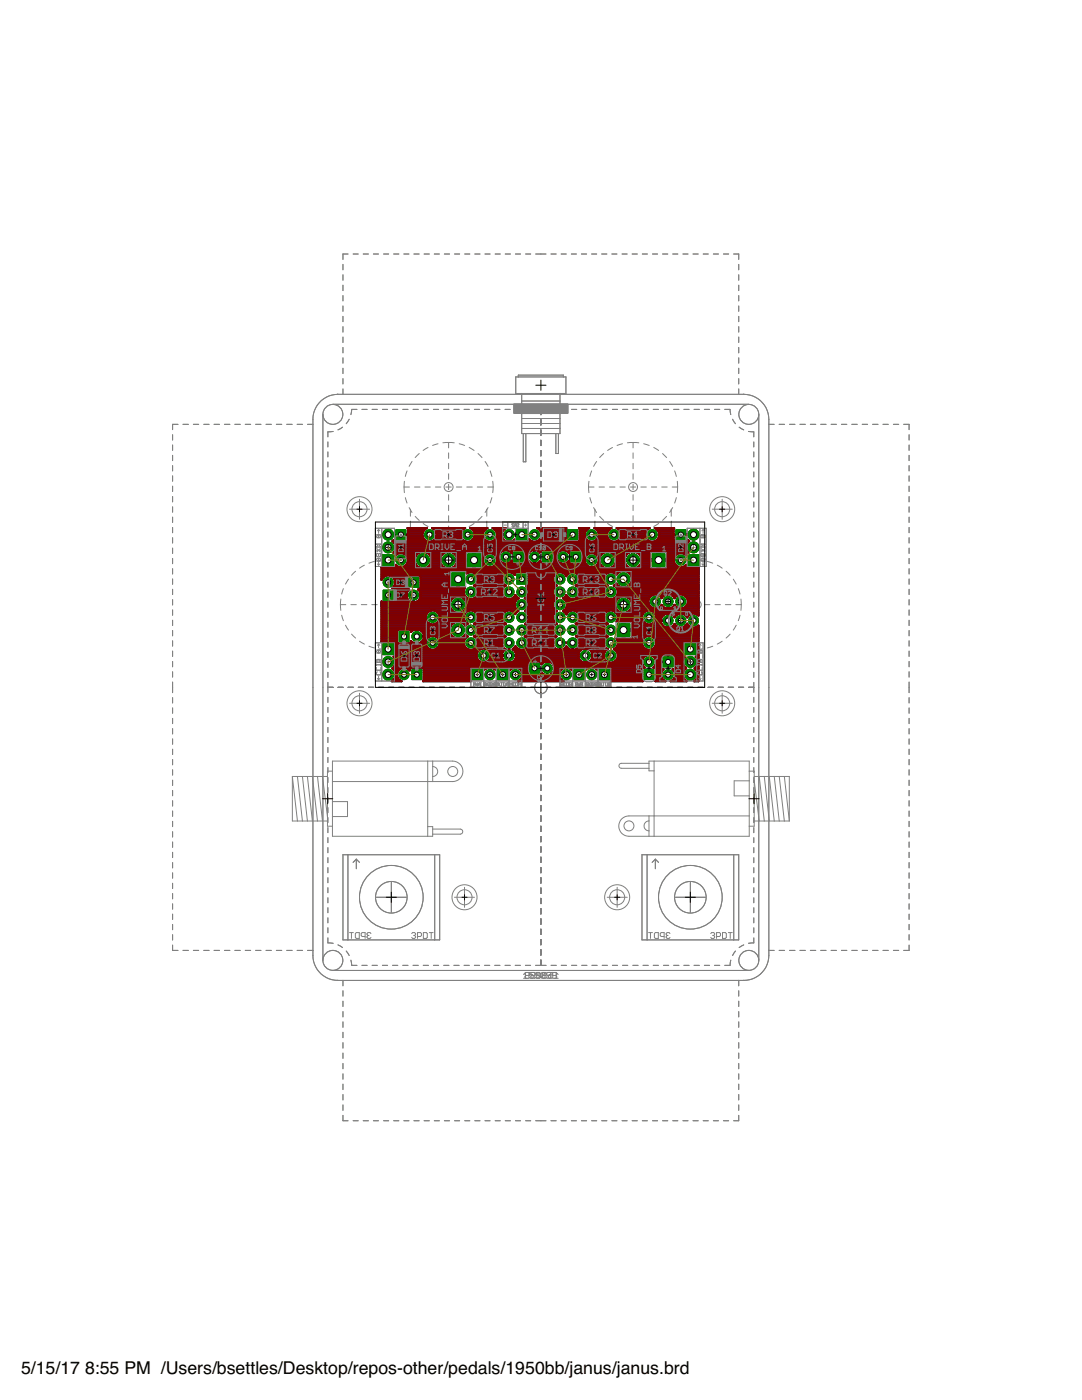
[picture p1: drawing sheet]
<svg xmlns="http://www.w3.org/2000/svg" width="216mm" height="279mm" viewBox="0 0 216 279" stroke-linecap="round" stroke-linejoin="round" font-family="sans-serif">
<defs><g id="words">
<g font-size="3.5">
<text x="4.2" y="274.2">5/15/17</text>
<text x="17" y="274.2">8:55 PM /Users/bsettles/Desktop/repos-other/pedals/1950bb/janus/janus.brd</text>
</g>
</g></defs>
<path d="M138 109.2h.8M138.4 108.8v.9M77 132.1h.9M77.4 131.7v.8" fill="none" stroke="#000" stroke-width=".2"/>
<g fill="none" stroke="#808080" stroke-width=".2">
<path d="M68.4 52.8v1M68.4 54.8v1.1M68.4 56.9v1.1M68.4 59v1M69.4 50.7h-1v1.1M70.5 50.7h1M72.5 50.7h1M74.5 50.7h1M76.5 50.7h1.1M78.5 50.7h1.1M80.6 50.7h1M82.6 50.7h1"/>
<path d="M84.6 50.7h1.1M86.7 50.7h1M88.7 50.7h1M90.7 50.7h1M92.7 50.7h1M94.7 50.7h1.1M96.8 50.7h1M98.8 50.7h1M100.8 50.7h1.1M102.8 50.7h1.1M104.9 50.7h1M106.9 50.7h2"/>
<path d="M109.9 50.7h1.1M112 50.7h1M114 50.7h1M116 50.7h1.1M118 50.7h1.1M120.1 50.7h1M122.1 50.7h1M124.1 50.7h1M126.1 50.7h1.1M128.2 50.7h1M130.2 50.7h1M132.2 50.7h1"/>
<path d="M134.2 50.7h1.1M136.3 50.7h1M138.3 50.7h1M140.3 50.7h1M142.3 50.7h1.1M144.4 50.7h1M146.4 50.7h1v1.1M147.4 52.8v1M147.4 54.8v1.1M147.4 56.9v1.1M147.4 59v1M67.4 78.7h81.1"/>
<path d="M67.4 78.7a5 5 0 0 0-5 5v107a5 5 0 0 0 5 5M68.4 61.1v1M68.4 63.1v1.1M68.4 65.2v1.1M68.4 67.3v1M68.4 69.3v1.1M68.4 71.4v1.1M68.4 73.5v1M68.4 75.6v1M68.4 77.6v1.1M102.9 75.2h10v3.3h-10zM103.4 75.2v-.3h9v.3"/>
<path d="M104.1 78.5v8h7.6v-8M147.4 61.1v1M147.4 63.1v1.1M147.4 65.2v1.1M147.4 67.3v1M147.4 69.3v1.1M147.4 71.4v1.1M147.4 73.5v1M147.4 75.6v1M147.4 77.6v1.1M148.4 78.7a5 5 0 0 1 5 5v107a5 5 0 0 1-5 5M34.4 86.8v1"/>
<path d="M34.4 88.8v1.1M34.4 90.9v1M34.4 92.9v1.1M34.4 95v1M34.4 97v1.1M34.4 99.1v1.1M35.5 84.7h-1.1v1M36.5 84.7h1.1M38.6 84.7h1M40.7 84.7h1M42.7 84.7h1.1M44.8 84.7h1.1"/>
<path d="M46.9 84.7h1M48.9 84.7h1.1M51 84.7h1.1M53.1 84.7h1M55.1 84.7h1.1M57.2 84.7h1.1M59.3 84.7h1.1M61.4 84.7h1M64.4 82.7v109M65.4 88.2v1M65.4 90.2v1M65.4 92.2v1"/>
<path d="M65.4 94.2v1M65.4 96.2v1M65.4 98.2v1M66.4 80.7h83M66.5 86.1l-1.1 .1v1M68.3 85.3l-.9 .5M69.7 83.7l-.6 .9M71.2 81.7h-1l-.2 1M72.2 81.7h1.1M74.3 81.7h1M76.3 81.7h1M78.3 81.7h1.1"/>
<path d="M80.4 81.7h1M80.6 97.2l.1 1.1M80.6 97.2h1.1M80.7 96.1l-.1 1.1M80.9 99.3l.3 1.1M81.2 94l-.3 1.1M82.2 92.1l-.6 1M82.4 81.7h1.1M82.7 97.2h1.1M83.7 90.5l-.9 .8M84.5 81.7h1M84.8 97.2h1.1"/>
<path d="M85.4 89.3l-1 .6M86.5 81.7h1M86.9 97.2h1.1M87.4 88.6l-1.1 .3M88.5 81.7h1.1M89 97.2h1M89.5 88.3l-1.1 .1M89.5 88.3l1.1 .1M89.5 88.3v1.1M89.5 90.4v1.1M89.5 92.5v1.1M89.5 94.6v1.1"/>
<path d="M89.5 96.6v1.1M89.5 98.7v1.1M90.6 81.7h1M91.1 97.2h1M91.6 88.6l1.1 .3M92.6 81.7h1M93.1 97.2h1.1M93.6 89.3l1 .6M94.7 81.7h1M95.2 97.2h1.1M95.4 90.5l.8 .8M96.7 81.7h1"/>
<path d="M96.8 92.1l.6 1M97.3 97.2h1.1M97.8 94l.3 1.1M98.1 99.3l-.3 1.1M98.3 96.1l.1 1.1M98.4 97.2l-.1 1.1M98.7 81.7h1.1M100.8 81.7h1M102.8 81.7h1M104.1 81.5h7.6M104.1 82.5h7.6M104.1 83.5h7.6"/>
<path d="M104.1 84.5h7.6M104.1 85.5h7.6M104.1 80h7.6M104.4 86.5v5.7h.5v-5.7M104.8 81.7h1.1M106.9 81.7h2.1M107.9 81.7v1.1M107.9 83.8v1M107.9 85.8v1.1M107.9 87.9v1M107.9 89.9v1.1M107.9 92v1"/>
<path d="M107.9 94v1.1M107.9 96.1v1M107.9 98.1v1.1M110 81.7h1M110.9 86.5v4h.5v-4M112 81.7h1M114 81.7h1.1M116.1 81.7h1M117.4 97.2l.1 1.1M117.4 97.2h1.1M117.5 96.1l-.1 1.1M117.7 99.3l.3 1.1"/>
<path d="M118 94l-.3 1.1M118.1 81.7h1M119 92.1l-.6 1M119.5 97.2h1.1M120.2 81.7h1M120.5 90.5l-.8 .8M121.6 97.2h1.1M122.2 81.7h1M122.2 89.3l-1 .6M123.7 97.2h1.1M124.2 88.6l-1.1 .3M124.2 81.7h1.1"/>
<path d="M125.8 97.2h1.1M126.3 81.7h1M126.3 88.3l-1.1 .1M126.3 88.3l1.2 .1M126.3 88.3v1.1M126.3 90.4v1.1M126.3 92.5v1.1M126.3 94.6v1.1M126.3 96.6v1.1M126.3 98.7v1.1M127.9 97.2h1.1M128.3 81.7h1"/>
<path d="M128.4 88.6l1.1 .3M130 97.2h1M130.3 81.7h1.1M130.5 89.3l.9 .6M132 97.2h1.1M132.2 90.5l.8 .8M132.4 81.7h1M133.6 92.1l.6 1M134.1 97.2h1.1M134.4 81.7h1.1M134.6 94l.4 1.1M135 99.3l-.4 1.1"/>
<path d="M135.1 96.1l.1 1.1M135.2 97.2l-.1 1.1M136.5 81.7h1M138.5 81.7h1.1M140.5 81.7h1.1M142.6 81.7h1M144.6 81.7h1.1l.1 1M146.2 83.7l.5 .9M147.5 85.3l.9 .5M149.4 86.1l1 .1v1M150.4 88.2v1M150.4 90.2v1"/>
<path d="M150.4 92.2v1M150.4 94.2v1M150.4 96.2v1M150.4 98.2v1M151.4 82.7v109M153.4 84.7h1.1M155.5 84.7h1M157.5 84.7h1.1M159.6 84.7h1.1M161.7 84.7h1.1M163.8 84.7h1M165.8 84.7h1.1"/>
<path d="M167.9 84.7h1.1M170 84.7h1M172 84.7h1.1M174.1 84.7h1.1M176.2 84.7h1M178.3 84.7h1M180.3 84.7h1.1v1M181.4 86.8v1M181.4 88.8v1.1M181.4 90.9v1M181.4 92.9v1.1M181.4 95v1"/>
<path d="M181.4 97v1.1M181.4 99.1v1.1M34.4 101.2v1M34.4 103.2v1.1M34.4 105.3v1M34.4 107.3v1.1M34.4 109.4v1M34.4 111.4v1.1M34.4 113.5v1.1M34.4 115.5v1.1M34.4 117.6v1.1M34.4 119.7v1"/>
<path d="M65.4 100.2v1M65.4 102.2v1M65.4 104.2v1M65.4 106.2v1M65.4 108.2v1M65.4 110.2v1M65.4 112.2v1M65.4 114.2v1M65.4 116.2v1M65.4 118.2v1M68 119.5l-.1 1.2M68.5 117.5l-.3 1.1"/>
<path d="M69.5 115.6l-.6 1M71 114l-.9 .8M72.7 112.8l-1 .6M74.7 112l-1.1 .4M74.9 105.4h3.8v7.7h-3.8zM75.1 111.4h.6l.3 .3-.3 .3h-.6M75.1 109.8h.4M75.1 108.6h.9l-.3 .3 .3 .3h-.9M75.1 106.7h.6l.3 .3-.3 .3h-.6M75.5 106.7v.6M75.5 111.4v.6M75.5 109.8l.5 .3"/>
<path d="M75.8 110.5l.2 .4-.3 .2-.2-.5-.3-.1-.1 .1 .1 .5M76 109.5l-.5 .3M76.2 105.4v7.7M76.8 111.8l-1.1 .1M76.8 111.8l1.2 .1M76.8 111.8v1.1M76.8 113.9v1.1M76.8 116v1.1M76.8 118v1.1M77.1 109.2h.7M77.4 108.9v.7M78.9 112l1.1 .4"/>
<path d="M80.9 112.8l1 .6M81.3 113.1h1.3M81.6 101.3l.6 1M81.9 108.8v1.3h1M81.9 101.6v1.4M81.9 104v1.4M81.9 106.4v1.4M82.7 114l.8 .8M82.8 103.1l.9 .8M83.6 113.1h1.4M83.9 110.1h1M84.1 115.6l.6 1"/>
<path d="M84.4 104.5l1 .6M85.1 117.5l.3 1.1M85.6 119.5l.1 1.2M86 109.1h.7M86 109.7v-.8l.3-.3 .4 .3v.8M86 110.1h1M86 113.1h1.4M86.3 105.5l1.1 .3M87.1 109.9h.8M88 110.1h1M88 117.5v.8M88.2 118.7v.7h1.1v-.7"/>
<path d="M88.2 119.8h1.1l-.4 .4 .4 .4h-1.1M88.2 116.4h.7l.4 .3-.4 .4h-.7M88.3 108.6h.7v1.1h-.7M88.4 106l1.1 .1M88.4 113.1h1.4v1M88.7 109.1h.3M88.8 116.4v.7M88.8 119.1v.3M89.5 108.6v.7l.3 .4 .4-.4v-.7M89.5 100.8v1.1M89.5 102.9v1.1M89.5 105v1.1"/>
<path d="M89.8 115.1v1M89.8 117.1v1.1M89.8 119.1v1.1M90 110.1h1M90.6 109.7h.4M90.6 108.6h.4M90.6 106l-1.1 .1M90.8 108.6v1.1M91.8 109.3l-.4 .4M92 110.1h1.1M92.2 109.3h-.6l-.2-.2v-.3l.2-.2h.6v1.1M92.6 108.8l.2-.2h.5v1.1h-.5l-.2-.2z"/>
<path d="M92.7 105.5l-1.1 .3M94.1 110.1h1M94.6 104.5l-1 .6M96.2 103.1l-.8 .8M97.1 108.8v1.3h-1M97.1 101.6v1.4M97.1 104v1.4M97.1 106.4v1.4M97.4 101.3l-.6 1M100.3 105.4h5.1M100.3 104.2h5.1v3.8h-5.1zM101.3 104.2v1.2"/>
<path d="M102.3 104.4v.5l.3 .3 .2-.3v-.5M102.8 105.4v2.6M103.1 104.8l.4-.1-.1-.3-.3 .2v.5l.1 .1 .3-.1M104.4 104.2v1.2M107.9 100.2v1M107.9 102.3v1M107.9 104.3v1M107.9 106.4v1M107.9 108.4v1.1M107.9 110.5v1M107.9 112.5v1.1M107.9 114.6v1"/>
<path d="M107.9 116.6v1.1M107.9 118.7v1M118.4 101.3l.6 1M118.7 101.6v1.4M118.7 104v1.4M118.7 106.4v1.4M118.7 108.8v1.3h1M119.7 103.1l.8 .8M120.7 110.1h1.1M121.2 104.5l1 .6M122.8 110.1h1M123 108.6h.5v1.1h-.5l-.2-.2 .2-.4-.2-.3z"/>
<path d="M123 109.1h.5M123.1 105.5l1.1 .3M124 109.9h.7M124.8 110.1h1M125.1 108.6h.8v1.1h-.8M125.2 106l1.1 .1M125.5 109.1h.4M126.1 115.1v1M126.1 117.1v1.1M126.1 119.1v1.1M126.3 108.6v.7l.4 .4 .3-.4v-.7M126.3 100.8v1.1"/>
<path d="M126.3 102.9v1.1M126.3 105v1.1M126.3 117.5v.8M126.5 116.5l.2-.1 .4 .1 .4-.1 .2 .1v.6h-1.2zM126.5 118.7v.7h1.2v-.7M126.5 119.8h1.2l-.4 .4 .4 .4h-1.2M126.8 110.1h1.1M127.1 116.5v.6M127.1 119.1v.3M127.4 109.7h.4M127.4 108.6h.4M127.4 113.1h-1.3v1"/>
<path d="M127.5 106l-1.2 .1M127.6 108.6v1.1M128.5 113.1h1.3M128.6 109.3l-.4 .4M128.9 110.1h1M129 109.3h-.6l-.2-.2v-.3l.2-.2h.6v1.1M129.5 105.5l-1.1 .3M129.6 108.6h.6v1.1h-.6l-.2-.2v-.7zM130.2 119.5l-.1 1.2M130.7 117.5l-.3 1.1M130.8 113.1h1.4M130.9 110.1h1"/>
<path d="M131.4 104.5l-.9 .6M131.7 115.6l-.6 1M133 103.1l-.8 .8M133.2 114l-.8 .8M133.2 113.1h1.4M133.9 108.8v1.3h-1M133.9 101.6v1.4M133.9 104v1.4M133.9 106.4v1.4M134.2 101.3l-.6 1M134.9 112.8l-1 .6M136.9 112l-1.1 .4"/>
<path d="M137.1 105.4h3.8v7.7h-3.8zM139 111.8l1.2 .1M139 111.8l-1.1 .1M139 111.8v1.1M139 113.9v1.1M139 116v1.1M139 118v1.1M139.7 105.4v7.7M139.8 111.4h.6l.3 .3-.3 .3h-.6M139.8 109.8h.5M139.8 108.6h.9l-.3 .3 .3 .3h-.9M139.8 106.9l.2-.2 .3 .2 .3-.2 .1 .2v.4h-.9z"/>
<path d="M140 112.5l.3 .3M140.3 109.8l.4 .3M140.3 105.7v.7M140.3 106.9v.4M140.3 111.4v1.4M140.3 105.7l.2 .2M140.3 105.7l-.3 .2M140.5 112.5l-.2 .3M140.6 110.5l.1 .4-.3 .2-.1-.5-.3-.1-.2 .1 .2 .5M140.7 109.5l-.4 .3M141.1 112l1.1 .4M143.1 112.8l1 .6"/>
<path d="M144.9 114l.8 .8M146.3 115.6l.6 1M147.3 117.5l.4 1.1M147.8 119.5l.1 1.2M150.4 100.2v1M150.4 102.2v1M150.4 104.2v1M150.4 106.2v1M150.4 108.2v1M150.4 110.2v1M150.4 112.2v1M150.4 114.2v1"/>
<path d="M150.4 116.2v1M150.4 118.2v1M181.4 101.2v1M181.4 103.2v1.1M181.4 105.3v1M181.4 107.3v1.1M181.4 109.4v1M181.4 111.4v1.1M181.4 113.5v1.1M181.4 115.5v1.1M181.4 117.6v1.1M181.4 119.7v1"/>
<path d="M34.4 121.7v1.1M34.4 123.8v1M34.4 125.8v1.1M34.4 127.9v1M34.4 129.9v1.1M34.4 132v1.1M34.4 134.1v1M34.4 136.1v2.1M34.4 139.2v1.1M65.4 137.2h1.1M65.4 120.2v1M65.4 122.2v1"/>
<path d="M65.4 124.2v1M65.4 126.2v1M65.4 128.2v1M65.4 130.2v1M65.4 132.2v1M65.4 134.2v1M65.4 136.2v2M65.4 139.2v1M67.5 137.2h1M67.9 120.7l.1 1.1M67.9 120.7h1.1M68.2 122.8l.3 1.1"/>
<path d="M68.9 124.8l.6 1M69.5 137.2h1M70 120.7h1.1M70.1 126.6l.9 .7M71.5 137.2h1M71.7 128l1 .5M72.1 120.7h1.1M73.5 137.2h1M73.6 129l1.1 .3M74.2 120.7h1.1M74.9 128.3h3.8v7.6h-3.8zM75.1 132.2h.9v-.5l-.5-.1-.1 .1v.5"/>
<path d="M75.1 132.5v.3M75.1 133.2v.6h.9M75.1 132.7h.9M75.1 129.7h.6l.3 .3-.3 .3h-.6M75.2 134.1l-.1 .1 .1 .5h.6l.2-.2-.2-.4M75.3 135.4l.2 .3M75.5 128.5v.8M75.5 129.7v.6M75.5 134.9v.8M75.5 137.2h1.1M75.5 128.5l-.2 .3M75.5 128.5l.3 .3"/>
<path d="M75.7 129.5l1.1 .1M75.8 135.4l-.3 .3M76 132.5v.3M76.2 128.3v7.6M76.3 120.7h1.1M76.8 120.1v1.1M76.8 122.2v1.1M76.8 124.3v1.1M76.8 126.4v1.1M76.8 128.5v1.1M77.6 137.2h1M78 129.5l-1.2 .1"/>
<path d="M78.4 120.7h1M79.6 137.2h1M80 129l-1.1 .3M80.4 120.7h1.1M81.3 128.3h1.3M81.6 137.2h1M81.9 128l-1 .5M82.5 120.7h1.1M83.5 126.6l-.8 .7M83.6 128.3h1.4M83.7 137.2h1M84.6 120.7h1.1"/>
<path d="M84.7 124.8l-.6 1M85.4 122.8l-.3 1.1M85.7 137.2h1M85.7 120.7l-.1 1.1M86 128.3h1.4M87.7 137.2h1M88.2 123.5l.2-.1h.7l.2 .1v.4l-.2 .2h-.7l-.2-.2zM88.2 122.2v.7h1.1M89.3 124.5h-.7l-.4 .4 .4 .4h.7M89.3 121h-.9l-.2 .2v.4l.2 .2h.9M89.7 137.2h1M89.8 127.3v1h-1.4"/>
<path d="M89.8 121.2v1M89.8 123.2v1M89.8 125.2v1.1M91.7 137.2h1.1M93.7 137.2h11.2M94 137.2v-3.8h10.1v3.8M94 135.9h10.1M94.6 136.9v-.4l.2-.3 .2 .3v.4M94.6 136.6h.4M95.2 136.2v.7l.4-.7v.7M95.8 136.9h.3M95.8 136.2h.3"/>
<path d="M95.9 136.2v.7M96.5 133.4v3.8M96.7 136.6h.4M96.7 136.9v-.4l.2-.3 .2 .3v.4M97.3 136.4l.4-.2v.7l-.4-.1zM97.9 136.2v.7l.5-.7v.7M98.6 136.4l.1-.2 .3 .2M98.8 136.6h-.2v.2l.1 .1 .3-.1M99 133.4v3.8M99.2 136.6h.4M99.2 136.9v-.4l.2-.3 .2 .3v.4M99.8 136.2h.5"/>
<path d="M100.1 136.2v.7M100.5 136.2v.6l.1 .1 .3-.1v-.6M101.6 136.4l-.1-.2-.4 .2v.4l.1 .1 .4-.1M101.6 133.4v3.8M101.7 136.6h.5M101.7 136.9v-.4l.3-.3 .2 .3v.4M102.4 136.4l.4-.2v.7l-.4-.1zM103 136.2h.5v.7h-.5M103.3 136.6h.2M103.7 136.9h.4M105.9 137.2h1M107.9 120.7v1.1"/>
<path d="M107.9 122.8v1M107.9 124.8v1.1M107.9 126.9v1.1M107.9 129v1M107.9 131v1.1M107.9 133.1v1M107.9 135.1v1.1M107.9 138.2v1M108.9 137.2h1M110.9 137.2h11.2M111.7 137.2v-3.8h10.2v3.8M111.7 135.9h10.2"/>
<path d="M111.9 136.4l.4-.2v.7l-.4-.1 .1-.2zM112 136.6h.3M112.5 136.4l.5-.2v.7l-.5-.1zM113.2 136.2h.4v.7h-.4M113.4 136.6h.2M113.8 136.9h.5M114.3 133.4v3.8M114.9 136.4l.4-.2v.7l-.4-.1 .1-.2zM115 136.6h.3M115.5 136.2v.7l.5-.7v.7M116.2 136.9h.2M116.2 136.2h.2"/>
<path d="M116.3 136.2v.7M116.8 133.4v3.8M117 136.4l.4-.2v.7l-.4-.1 .1-.2zM117.1 136.6h.3M117.6 136.4l.4-.2v.7l-.4-.1zM118.3 136.2v.7l.4-.7v.7M118.9 136.4l.1-.2 .3 .2M119.1 136.6h-.2v.2l.1 .1 .3-.1M119.3 133.4v3.8M119.5 136.4l.5-.2v.7l-.5-.1 .1-.2zM119.6 136.6h.4M120.2 136.2h.4"/>
<path d="M120.4 136.2v.7M120.8 136.2l.1 .7 .3-.1v-.6M121.9 136.4l-.1-.2-.3 .2v.4l.1 .1 .3-.1M123.1 137.2h1M125.1 137.2h1M126.1 127.3v1h1.3M126.1 121.2v1M126.1 123.2v1M126.1 125.2v1.1M126.5 123.5l.2-.1h.8l.2 .1v.4l-.2 .2h-.8l-.2-.2zM126.5 122.2v.7h1.2M127.1 137.2h1"/>
<path d="M127.7 124.5h-.8l-.4 .4 .4 .4h.8M127.7 121h-1l-.2 .2v.4l.2 .2h1M127.8 130.8h3.3v.7l-.2 .1-.1 .2v3.6l-.4 .5a2.16 2.16 0 0 1-1.6 .1l-.6-.6v-3.6l-.1-.2-.3-.1zM128.5 128.3h1.3M128.9 133.4h1.2M129.2 137.2h1M129.5 132.7v1.3M130.1 120.7l.1 1.1M130.1 120.7h1.1M130.4 122.8l.3 1.1M130.8 128.3h1.4M131.1 124.8l.6 1"/>
<path d="M131.2 137.2h1M132.2 120.7h1.1M132.2 131l.2-.1a2.16 2.16 0 0 1 1.6-.2l.4 .3 .2 .4v3.5l.1 .3 .3 .1v.6h-3.3v-.6l.2-.1 .1-.3v-3.3zM132.4 126.6l.8 .7M132.7 133.4h1.2M133.2 137.2h1M133.2 128.3h1.4M133.3 132.7v1.3M133.9 128l1 .5M134.3 120.7h1.1M135.2 137.2h1M135.8 129l1.1 .3"/>
<path d="M136.4 120.7h1.1M136.5 128.3h3.8v7.6h-3.8zM137.2 137.2h1.1M137.4 132.1h.7M137.8 131.7v.8M137.9 129.5h2.3M138.5 120.7h1.1M139 120.1v1.1M139 122.2v1.1M139 124.3v1.1M139 126.4v1.1M139 128.3v7.6"/>
<path d="M139.1 130.7v.6M139.2 133.2v.6h.9M139.2 132.7h.9M139.2 132.2h.9v-.5l-.4-.1-.2 .1v.5M139.2 129.9l.2-.2 .3 .2 .3-.2 .1 .2v.4h-.9zM139.2 132.5v.3M139.3 137.2h1M139.4 134.1l-.2 .1 .2 .5h.6l.1-.2-.1-.4M139.7 129.9v.4M140.1 132.5v.3M140.6 120.7h1M141.3 137.2h1"/>
<path d="M142.2 129l-1.1 .3M142.7 120.7h1M143.3 137.2h1M144.1 128l-1 .5M144.7 120.7h1.1M145.3 137.2h1.1M145.7 126.6l-.8 .7M146.8 120.7h1.1M146.9 124.8l-.6 1M147.4 137.2h1M147.7 122.8l-.4 1.1M147.9 120.7l-.1 1.1"/>
<path d="M149.4 137.2h1M150.4 120.2v1M150.4 122.2v1M150.4 124.2v1M150.4 126.2v1M150.4 128.2v1M150.4 130.2v1M150.4 132.2v1M150.4 134.2v1M150.4 136.2v2M150.4 139.2v1M181.4 121.7v1.1"/>
<path d="M181.4 123.8v1M181.4 125.8v1.1M181.4 127.9v1M181.4 129.9v1.1M181.4 132v1.1M181.4 134.1v1M181.4 136.1v2.1M181.4 139.2v1.1M34.4 141.3v1M34.4 143.4v1M34.4 145.4v1.1M34.4 147.5v1"/>
<path d="M34.4 149.5v1.1M34.4 151.6v1M34.4 153.6v1.1M34.4 155.7v1.1M34.4 157.8v1M34.4 159.8v1.1M65.4 141.2v1M65.4 143.2v1M65.4 145.2v1M65.4 147.2v1M65.4 149.2v1M65.4 151.2v1"/>
<path d="M65.4 153.2v1M65.4 155.2v1M65.4 157.2v1M65.4 159.2v1M107.9 140.2v1.1M107.9 142.3v1M107.9 144.3v1.1M107.9 146.4v1M107.9 148.5v1M107.9 150.5v1.1M107.9 152.6v1M107.9 154.6v1.1"/>
<path d="M107.9 156.7v1M107.9 158.7v1.1M150.4 141.2v1M150.4 143.2v1M150.4 145.2v1M150.4 147.2v1M150.4 149.2v1M150.4 151.2v1M150.4 153.2v1M150.4 155.2v1M150.4 157.2v1M150.4 159.2v1"/>
<path d="M181.4 141.3v1M181.4 143.4v1M181.4 145.4v1.1M181.4 147.5v1M181.4 149.5v1.1M181.4 151.6v1M181.4 153.6v1.1M181.4 155.7v1.1M181.4 157.8v1M181.4 159.8v1.1M34.4 161.9v1M34.4 163.9v1.1"/>
<path d="M34.4 166v1M34.4 168v1.1M34.4 170.1v1.1M34.4 172.1v1.1M34.4 174.2v1.1M34.4 176.3v1M34.4 178.3v1.1M65.4 161.2v1M65.4 163.2v1M65.4 165.2v1M65.4 167.2v1M65.4 169.2v1"/>
<path d="M65.4 171.2v1M65.4 173.2v1M65.4 175.2v1M65.4 177.2v1M65.4 179.2v1M68.4 170.6h19.3v17h-19.3zM69.4 170.6v17M71.1 171.5v1.9M71.1 171.5l.6 .6M71.1 171.5l-.6 .6M75.1 179.1h6M78.1 176.1v6"/>
<path d="M86.7 170.6v17M107.9 160.8v1M107.9 162.8v1.1M107.9 164.9v1M107.9 166.9v1.1M107.9 169v1.1M107.9 171.1v1M107.9 173.1v1.1M107.9 175.2v1M107.9 177.2v1.1M107.9 179.3v1M128.1 170.6h19.3v17h-19.3z"/>
<path d="M129.1 170.6v17M130.8 171.5v1.9M130.8 171.5l.6 .6M130.8 171.5l-.7 .6M134.8 179.1h6M137.8 176.1v6M146.4 170.6v17M150.4 161.2v1M150.4 163.2v1M150.4 165.2v1M150.4 167.2v1M150.4 169.2v1"/>
<path d="M150.4 171.2v1M150.4 173.2v1M150.4 175.2v1M150.4 177.2v1M150.4 179.2v1M181.4 161.9v1M181.4 163.9v1.1M181.4 166v1M181.4 168v1.1M181.4 170.1v1.1M181.4 172.1v1.1M181.4 174.2v1.1"/>
<path d="M181.4 176.3v1M181.4 178.3v1.1M34.4 180.4v1M34.4 182.4v1.1M34.4 184.5v1M34.4 186.5v1.1M34.4 188.6v1.1h1.1M36.5 189.7h1.1M38.6 189.7h1M40.7 189.7h1M42.7 189.7h1.1M44.8 189.7h1.1"/>
<path d="M46.9 189.7h1M48.9 189.7h1.1M51 189.7h1.1M53.1 189.7h1M55.1 189.7h1.1M57.2 189.7h1.1M59.3 189.7h1.1M61.4 189.7h1M65.4 187.2v1l1.1 .1M65.4 181.2v1M65.4 183.2v1M65.4 185.2v1"/>
<path d="M66.4 193.7h83M67.4 195.7h81.1M67.4 188.6l.9 .5M68.4 195.7v1M68.4 197.7v1.1M68.4 199.8v1.1M69.1 189.8l.6 .9M69.7 186.1h.8M70 191.6l.2 1.1h1M70.1 186.1v1.2M71.1 186.1h.6v1.2h-.6l-.2-.2v-.8zM72.2 192.7h1.1"/>
<path d="M72.9 186.9h-.6l-.2-.2v-.4l.2-.2h.6v1.2M73.4 186.7l-.2 .2 .2 .4h.4l.2-.2M73.4 186.7h.2M74 186.3l-.2-.2h-.4l-.2 .2 .2 .4M74.3 192.7h1M76.3 192.7h1M78.3 192.7h1.1M80.4 192.7h1M82.4 192.7h1.1M84.5 192.7h1M86.5 192.7h1M88.5 192.7h1.1"/>
<path d="M90.6 192.7h1M92.6 192.7h1M94.7 192.7h1M96.7 192.7h1M98.7 192.7h1.1M100.8 192.7h1M102.8 192.7h1M104.8 194.3l.1-.2h.6v1.1h-.6l-.1-.1 .1-.4zM104.8 192.7h1.1M104.9 194.7h.6M105.9 194.3l.2-.2h.6v1.1h-.6l-.2-.1 .2-.4zM106.1 194.7h.6"/>
<path d="M106.9 192.7h2.1M107.1 194.3v.8l.2 .1h.4l.2-.1M107.1 194.3l.2-.2h.4l.2 .2v.8M107.1 194.3l.8 .8M107.9 181.3v1.1M107.9 183.4v1M107.9 185.4v1.1M107.9 187.5v1.1M107.9 189.5v1.1M107.9 191.6v1.1M108.3 194.7h.5l.2-.2-.2-.4h-.3l-.2 .2v.8l.2 .1h.3l.2-.1M109.4 194.1h.8v.6l-.4-.2-.4 .2v.4l.2 .1h.4l.2-.1"/>
<path d="M110 192.7h1M110.6 195.2h.8M111.4 194.5l-.4-.4v1.1M112 192.7h1M114 192.7h1.1M116.1 192.7h1M118.1 192.7h1M120.2 192.7h1M122.2 192.7h1M124.2 192.7h1.1M126.3 192.7h1M128.3 192.7h1"/>
<path d="M129.4 186.1h.8M129.8 186.1v1.2M130.3 192.7h1.1M130.6 186.3l.2-.2h.6v1.2h-.6l-.2-.2zM132.4 192.7h1M132.5 186.9h-.6l-.2-.2v-.4l.2-.2h.6v1.2M133.1 186.7h.2M133.1 186.7l-.2 .2 .2 .4h.4l.2-.2M133.7 186.3l-.2-.2h-.4l-.2 .2 .2 .4M134.4 192.7h1.1M136.5 192.7h1M138.5 192.7h1.1"/>
<path d="M140.5 192.7h1.1M142.6 192.7h1M145.8 191.6l-.1 1.1h-1.1M146.7 189.8l-.5 .9M147.4 195.7v1M147.4 197.7v1.1M147.4 199.8v1.1M148.4 188.6l-.9 .5M150.4 187.2v1l-1 .1M150.4 181.2v1M150.4 183.2v1M150.4 185.2v1"/>
<path d="M153.4 189.7h1.1M155.5 189.7h1M157.5 189.7h1.1M159.6 189.7h1.1M161.7 189.7h1.1M163.8 189.7h1M165.8 189.7h1.1M167.9 189.7h1.1M170 189.7h1M172 189.7h1.1M174.1 189.7h1.1M176.2 189.7h1"/>
<path d="M178.3 189.7h1M181.4 180.4v1M181.4 182.4v1.1M181.4 184.5v1M181.4 186.5v1.1M181.4 188.6v1.1h-1.1M68.4 201.9v1M68.4 203.9v1.1M68.4 206v1.1M68.4 208.1v1.1M68.4 210.2v1M68.4 212.2v1.1"/>
<path d="M68.4 214.3v1.1M68.4 216.4v1M68.4 218.4v1.1M147.4 201.9v1M147.4 203.9v1.1M147.4 206v1.1M147.4 208.1v1.1M147.4 210.2v1M147.4 212.2v1.1M147.4 214.3v1.1M147.4 216.4v1M147.4 218.4v1.1"/>
<path d="M68.4 220.5v1.1M68.4 222.6v1.1h1M70.5 223.7h1M72.5 223.7h1M74.5 223.7h1M76.5 223.7h1.1M78.5 223.7h1.1M80.6 223.7h1M82.6 223.7h1M84.6 223.7h1.1M86.7 223.7h1M88.7 223.7h1"/>
<path d="M90.7 223.7h1M92.7 223.7h1M94.7 223.7h1.1M96.8 223.7h1M98.8 223.7h1M100.8 223.7h1.1M102.8 223.7h1.1M104.9 223.7h1M106.9 223.7h2M109.9 223.7h1.1M112 223.7h1M114 223.7h1"/>
<path d="M116 223.7h1.1M118 223.7h1.1M120.1 223.7h1M122.1 223.7h1M124.1 223.7h1M126.1 223.7h1.1M128.2 223.7h1M130.2 223.7h1M132.2 223.7h1M134.2 223.7h1.1M136.3 223.7h1M138.3 223.7h1"/>
<path d="M140.3 223.7h1M142.3 223.7h1.1M144.4 223.7h1M147.4 220.5v1.1M147.4 222.6v1.1h-1"/>
<circle cx="66.4" cy="82.7" r="1.99"/>
<circle cx="89.5" cy="97.2" r=".89"/>
<circle cx="126.3" cy="97.2" r=".89"/>
<circle cx="149.4" cy="82.7" r="1.99"/>
<circle cx="76.8" cy="120.7" r=".89"/>
<circle cx="107.9" cy="137.2" r="1.27"/>
<circle cx="139" cy="120.7" r=".89"/>
<circle cx="78.1" cy="179.1" r="6.4"/>
<circle cx="78.1" cy="179.1" r="3.2"/>
<circle cx="137.8" cy="179.1" r="6.4"/>
<circle cx="137.8" cy="179.1" r="3.2"/>
<circle cx="66.4" cy="191.7" r="1.99"/>
<circle cx="149.4" cy="191.7" r="1.99"/>
</g>
<path d="M102.5 80.6h10.8v1.9h-10.8z" fill="#808080" stroke="#808080" stroke-width=".2"/>
<g fill="none" stroke="#000080" stroke-width=".42">
<path d="M76.1 115.5h.1M76.1 115.1h.5M76.1 114.7h13.6M76.1 114.3h13.6M76.1 114h13.8M76.1 113.6h63.3M78.3 115.1h2.8M78.3 117.3h2.8M78.4 108h.2M78.6 110.2h5.2M78.7 115.5h2.4M78.7 108.3h58.5"/>
<path d="M78.7 116.9h2.4M78.8 113.2h4.7M78.8 115.8h2.3M78.8 116.6h2.3M78.8 109.8h21.7M78.8 119.6h2.5M78.8 118.8h13.9M78.8 120h2.9M78.8 119.2h2.3M78.8 118.4h2.3M78.8 118.1h2.4M78.8 117.7h2.7"/>
<path d="M78.8 116.2h2.3M78.8 108.7h58.2M79 112.8h.1M79 110.6h.2M79 109.5h57.9M79 109.1h57.9M79.9 108h.1M79.9 107.6h.1M79.9 107.2h.1M79.9 106.8h.1M80.8 110.6h2.5M80.9 112.8h2.2"/>
<path d="M81.1 115.1l.3-.3h2.3l.2 .3M81.1 115.1v2.3l.3 .2h.2l-.5 .8M81.1 118.4v.3h1.4v1.5a1.43 1.43 0 0 1-1.4-1.4M81.2 111h1.8M81.2 112.5h1.7M81.3 111.3h1.5M81.4 108h3.7M81.4 112.1a1.4 1.4 0 0 1-1 1.1 1.4 1.4 0 0 1-1.4-.5v.4l-.3 .2-2.6-.1v2.5a1.42 1.42 0 0 1 2.2-.6 1.42 1.42 0 0 1 0 2.3h.3l.2 .2v2.3l-.2 .3h-2.3l-.2-.2v8.1h2.6l.3 .2v2.5l-.5 .3a1.46 1.46 0 0 1-.2 2.3l.4 .4 .3 .5v.6M81.4 112.1h1.4M81.4 111.7h1.4M81.4 107.6h3.2M81.4 107.2h3"/>
<path d="M81.4 106.8h2.9M81.4 106.5h2.9M81.4 106.1h3M81.4 105.7h3.3M82.5 119.6h.1M82.5 120h.1M82.5 119.2h.1M83.4 120h6.5M83.5 117.7h9.1M83.7 119.6h6.4M83.8 118.1h8.7M83.9 117.3h8.9a1.43 1.43 0 0 0 .9 2.2"/>
<path d="M83.9 115.1v2.3l-.2 .2h-.3l.5 .8M83.9 119.2h6.7M83.9 116.9h5.8M83.9 116.6h5.8M83.9 116.2h5.8M83.9 115.8h5.8M83.9 115.5h7.4M83.9 115.1h5.8M83.9 118.4l.1 .3h-1.4v1.5a1.43 1.43 0 0 0 1.4-1.4M83.9 118.4h8.7M85 110.2h3.8M85.4 113.2h3.1"/>
<path d="M85.6 110.6h2.7M85.7 112.8h2.4M85.9 111h2.1M86 112.5h1.9M86.1 111.3h1.7M86.1 112.1h1.7M86.1 111.7h3.3M86.3 108h6.4M86.7 105.7h5.6M86.8 107.6h5.4M87 106.1h5.1M87 107.2h5"/>
<path d="M87.1 106.8h4.8M87.1 106.5h4.8M88.2 110.6l.6-.4 .6-.1v3.4a1.75 1.75 0 0 1-1.6-1.6h3.4a1.7 1.7 0 0 1-1.5 1.6v-3.4a1.71 1.71 0 0 1 1.5 1.5h-3.4zM89.4 113.2h.3M89.4 112.8h.3M89.4 112.5h.3M89.4 112.1h.3M89.4 111.3h.3M89.4 111h.3M89.4 110.6h.3M89.4 110.2h.3M89.7 111.7h4.7"/>
<path d="M89.7 116.9v-1.2h1.9v1.6M89.7 116.9l.4 .4M89.9 114l-.2 .3v1.1h1.9v-1.5l1.4 .1M89.9 114l1.4-.1v3.4M90.2 110.2h2.8M90.5 113.2h2.4M90.8 110.6h2.1M90.9 112.8h2M91 111h1.9M91.1 112.5h1.8M91.2 111.3h1.7M91.2 112.1h1.7"/>
<path d="M91.3 116.9h.3M91.3 116.6h.3M91.3 116.2h.3M91.3 115.8h.3M91.3 115.1h.3M91.3 114.7h.3M91.3 114.3h.3M91.3 114h.3M92.2 119.2h.8M92.7 119.6h10.5M92.9 120h10M93 114l.1 .4a1.42 1.42 0 0 1 2.1 .5 1.42 1.42 0 0 1-.6 2l.5 .4"/>
<path d="M93 114h31M93.1 114.3h.2M94 108h3.1M94.3 105.7h2.5M94.4 107.6h2.2M94.4 113.2h.3M94.4 112.8h.3M94.4 112.5h.3M94.4 112.1h.3M94.4 111.3h.3M94.4 111h.3M94.4 110.6h.3"/>
<path d="M94.4 110.2h.3M94.6 114.3h6.3M94.6 106.1h1.9M94.6 107.2h1.9M94.7 106.8h1.7M94.7 106.5h1.7M94.7 110.1h1.2l.4 .2v2.8l-.4 .4h-1.2zM94.7 111.7h1.7M94.8 116.9h6M94.9 119.2h5.7M95 116.6h5.6M95.1 114.7h5.4"/>
<path d="M95.1 117.3h5.3M95.1 117.3a1.44 1.44 0 0 1-.9 2.2M95.2 118.8h5.1M95.2 116.2h5.1M95.3 115.1h5M95.3 117.7h4.9M95.3 118.4h4.9M95.4 118.1h4.8M95.4 115.8h4.8M95.4 115.5h4.8M96.2 110.2h3.7M96.3 113.2h24"/>
<path d="M96.3 111.9h-3.4v1.3M96.3 111.6h-3.4v-1.1l.2-.4h1.3v3.4h-1.1l-.4-.3M96.3 112.8h.5M96.3 112.5h.2M96.3 111.3h.1M96.3 111h.3M96.3 110.6h.7M96.4 112.1a1.44 1.44 0 0 0 1.4 1.1 1.44 1.44 0 0 0 1.4-1.1M97 110.6a1.44 1.44 0 0 1 1.6 0 1.44 1.44 0 0 1 .6 1.5M97 110.6l-.4 .4-.2 .5M98.4 108h2.4M98.5 110.6h1.2"/>
<path d="M98.7 112.8h18.4M98.8 105.7h1.7M98.9 107.6h1.5M98.9 111h.7M99 112.5h1.5M99 106.1h1.2M99.1 107.2h1.1M99.1 111.3h.5M99.2 112.1h.7M99.2 111.7h.5M99.2 106.8h.9M99.2 106.5h.9"/>
<path d="M100.1 106.6l.2-.7 .6-.5h-2.6a1.43 1.43 0 0 1 .6 2.2 1.43 1.43 0 0 1-2.3 0 1.43 1.43 0 0 1 .7-2.2h-3.5a1.43 1.43 0 0 1 .7 2.2 1.43 1.43 0 0 1-2.3 0 1.43 1.43 0 0 1 .6-2.2h-6.6a1.43 1.43 0 0 1 .6 2.2 1.43 1.43 0 0 1-2.2 0 1.43 1.43 0 0 1 .6-2.2h-3.9l.1 .2v1.1h-1.4v1.5h1l.4-.4v-1h-3.8v-.2l2.3 .1v1.5l-1.1-.1-.3-.3-.2 .2a1.49 1.49 0 0 1 .2 2.3l.5 .2v.3a1.4 1.4 0 0 1 1.6-.3 1.4 1.4 0 0 1 .8 1.6M100.1 106.6h.1M100.1 106.8h1.6v1.4M100.1 106.6h1.4v1.6M100.1 106.8l.2 .7 .5 .5M100.2 118.4l.2 .5 .4 .4 .5 .2M100.8 116.9h.2a1.41 1.41 0 0 1-.5-2.2 1.41 1.41 0 0 1 2.2 0v-.3l.2-.2h2.4l.2 .2v2.4l-.2 .2h-.3l.3 .3M100.8 116.9l-.4 .4-.2 .6v.5M100.8 108l.7 .2M101.3 109.8h1M101.4 112.5h.9M101.5 108.2h.1"/>
<path d="M101.5 108h.2M101.5 107.6h.2M101.5 107.2h.2M101.5 106.8h.2M101.7 108.2h.1M101.9 119.5l.5-.2 .4-.6 .7 .7a1.4 1.4 0 0 0-.6 2.1M101.9 112.1h.2M101.9 110.2h.2M102.1 111.9v.4l.2 .2h2.3l.2-.2v-2.3l-.2-.2h-2.3l-.2 .2v.4a1.4 1.4 0 0 0-2.1-.3 1.4 1.4 0 0 0 0 2.1 1.4 1.4 0 0 0 2.1-.3M102.2 114.3h.6M102.3 108l-.6 .2M102.3 108h.5"/>
<path d="M102.5 119.2h.7M102.7 114.7h.1M102.8 118.8h.1M104.7 112.5h1.4M104.7 109.8h1.4M104.8 112.1h.8M104.8 111.7h.5M104.8 111.3h.4M104.8 111h.4M104.8 110.6h.5M104.8 110.2h.8M105 119.6h5.8"/>
<path d="M105 119.2h5.8M105.3 117.3h5.3M105.3 117.3l.2 .6v.5M105.3 120h5.2M105.3 116.9h5.6M105.3 118.8h5.2M105.4 114.3h5.7M105.5 117.7h4.9M105.5 108h.5M105.5 118.4h4.8M105.5 118.4l-.2 .5-.6 .5a1.4 1.4 0 0 1 .6 2.1M105.5 118.1h4.8"/>
<path d="M105.5 116.6h5.2M105.5 116.2h5M105.5 115.8h4.8M105.5 115.5h4.8M105.5 115.1h4.9M105.5 114.7h5.1M105.5 107.6a1.42 1.42 0 0 0 2.3 0 1.42 1.42 0 0 0-.6-2.2h5.8l-.1 .1v2.4l.2 .2h2.3l.3-.2v-2.4l-.2-.1h2.1a1.43 1.43 0 0 0-.7 2.2 1.43 1.43 0 0 0 2.3 0 1.43 1.43 0 0 0-.6-2.2h3.4a1.43 1.43 0 0 0-.6 2.2 1.43 1.43 0 0 0 2.3 0 1.43 1.43 0 0 0-.7-2.2h6.6a1.43 1.43 0 0 0-.6 2.2 1.43 1.43 0 0 0 2.3 0 1.43 1.43 0 0 0-.7-2.2h3.9l-.1 .2v1.1h1.4v1.5h-1l-.4-.4v-1h3.9v-.2l-2.4 .1v1.5l1.1-.1 .3-.3 .2 .2a1.49 1.49 0 0 0-.2 2.3l-.4 .2v.3l-.2-.2M105.5 107.6v.3l-.2 .2h-2.4l-.2-.2v-.2l-.4 .3M105.5 107.6h.1M106.1 109.8a1.42 1.42 0 0 0-.9 1.3h1.5v-1.4l.5 .1M106.1 109.8l.5-.1v2.9l-.5-.1-.5-.4M106.6 112.5h.1"/>
<path d="M106.6 112.1h.1M106.6 111.7h.1M106.6 111.3h.1M106.6 111h.1M106.6 110.6h.1M106.6 110.2h.1M106.6 109.8h.1M107.2 109.8l.6 .5v-.3l.3-.2h2.2l.3 .2v2.3l-.3 .2h-2.2l-.3-.2v-.3l-.4 .4-.7 .2v-1.4h-1.5l.4 .9M107.2 112.5h.8M107.2 109.8h.8M107.3 108h5.6M107.7 105.7h5.2"/>
<path d="M107.7 112.1h.1M107.7 110.2h.1M107.8 107.6h5.1M107.9 106.1h5M108 107.2h4.9M108.1 106.8h4.8M108.1 106.5h4.8M110.3 118.4l.2 .5 .6 .5a1.4 1.4 0 0 0-.6 2.1M110.4 112.5h1.5M110.4 109.8h1.6M110.5 117.3l-.2 .6v.5M110.6 112.1h.8"/>
<path d="M110.6 111.7h.5M110.6 111.3h.4M110.6 111h.4M110.6 110.6h.5M110.6 110.2h.8M111.6 110a1.41 1.41 0 0 1 1.9 .4v-.4l.3-.2h2.2l.3 .2v2.3l-.3 .2h-2.2l-.3-.2v-.4a1.4 1.4 0 0 1-2.1 .2 1.4 1.4 0 0 1 .2-2.1zM112.4 114.3h1.2M112.6 119.6h10.5M112.6 119.2h.7M112.8 109.8h.9M112.8 112.5h.9M112.8 114.7h.4"/>
<path d="M112.9 120h10M113 118.8h.1M113.4 112.1h.1M113.4 110.2h.1M113.5 110.4h.1M114 119.5l-.5-.2-.5-.6-.7 .7a1.4 1.4 0 0 1 .6 2.1M114.9 114.3h6.4M115.1 116.9h-.2a1.41 1.41 0 0 0 .4-2.3 1.41 1.41 0 0 0-2.3 .4 1.41 1.41 0 0 0-2.3-.4 1.41 1.41 0 0 0 .4 2.3l-.6 .4M115.1 116.9a1.44 1.44 0 0 1 .6 1.5 1.44 1.44 0 0 1-1.1 1.1M115.1 116.9h6M115.2 119.2h5.8M115.3 116.6h5.6"/>
<path d="M115.4 114.7h5.4M115.4 117.3h5.3M115.5 118.8h5.1M115.5 116.2h5.1M115.6 115.1h5M115.6 108h1.8M115.6 117.7h4.9M115.7 118.4h4.8M115.7 118.1h4.8M115.7 115.8h4.8M115.7 115.5h4.8M115.7 107.6h1.3"/>
<path d="M115.7 107.2h1.1M115.7 106.8h1M115.7 106.5h1M115.7 106.1h1.1M115.7 105.7h1.4M116.1 112.5h.7M116.1 109.8h20.9M116.3 112.1h.4M116.3 111.7h.4M116.3 111.3h.4M116.3 111h.6M116.3 110.6h1"/>
<path d="M116.3 110.2h4.4M116.7 112.1a1.44 1.44 0 0 0 1.4 1.1 1.44 1.44 0 0 0 1.4-1.1M118.7 108h3.2M118.9 110.6h1.2M118.9 110.6a1.44 1.44 0 0 0-1.6 0 1.44 1.44 0 0 0-.6 1.5M118.9 110.6l.4 .4 .2 .5v.6M119 112.8h.9M119.1 105.7h2.4M119.2 107.6h2.2M119.2 111h.6M119.3 112.5h.4M119.3 106.1h2"/>
<path d="M119.4 107.2h1.8M119.4 111.3h.2M119.5 112.1h.1M119.5 111.7h.1M119.5 106.8h1.6M119.5 106.5h1.6M121.1 116.9h.2a1.41 1.41 0 0 1-.5-2.2 1.41 1.41 0 0 1 2.2 0 1.71 1.71 0 0 1 2.5-.4 1.71 1.71 0 0 1 0 2.6 1.71 1.71 0 0 1-2.5-.4l-.5 .4 .6 .4M121.1 116.9a1.44 1.44 0 0 0-.6 1.5 1.44 1.44 0 0 0 1.1 1.1M121.8 110.2h3.8M122.2 113.2h3.1M122.4 110.6h2.7M122.5 114.3h.8"/>
<path d="M122.6 112.8h2.4M122.7 116.9h.7M122.7 111h2.1M122.8 112.5h1.9M122.8 119.2h.8M122.9 111.3h1.8M122.9 116.6h.1M122.9 112.1h1.7M122.9 111.7h3.3M123.1 117.3h16.3M123.1 117.3a1.44 1.44 0 0 1-.9 2.2M123.1 118.8h6.9"/>
<path d="M123.2 108h6.3M123.2 117.7h16.2M123.3 118.4h16.1M123.3 118.1h16.1M123.5 105.7h5.6M123.6 107.6h5.4M123.8 106.1h5.1M123.8 107.2h5M123.9 106.8h4.8M123.9 106.5h4.8M124.9 114h14.5M125 110.6l.6-.4 .6-.1v3.4a1.71 1.71 0 0 1-1.6-1.6h3.5a1.75 1.75 0 0 1-1.6 1.6v-3.4a1.7 1.7 0 0 1 1.6 1.5h-3.5z"/>
<path d="M125.2 119.2h4.4M125.4 116.9h14M125.5 114.3h13.9M125.7 119.6h3.7M125.8 116.6h13.6M125.9 114.7h13.5M125.9 120h3.5M126 116.2h13.4M126 115.1h13.4M126.1 115.8h13.3M126.1 115.5h13.3M126.2 113.2h.3"/>
<path d="M126.2 112.8h.3M126.2 112.5h.3M126.2 112.1h.3M126.2 111.3h.3M126.2 111h.3M126.2 110.6h.3M126.2 110.2h.3M126.5 111.7h4.8M127 110.2h2.8M127.3 113.2h2.4M127.6 110.6h2.1M127.7 112.8h2"/>
<path d="M127.8 111h1.9M127.9 112.5h1.8M128 111.3h1.7M128 112.1h1.7M129.8 110.2l.3-.1h1.2v3.4l-1.4-.1-.2-.3v-1.2h3.4v1.4l-.4 .2h-1.1v-3.4l1.4 .1 .1 .3v1.1h-3.4zM130.8 108h3.7M131.1 105.7h3.3M131.3 113.2h.3M131.3 112.8h.3M131.3 112.5h.3M131.3 112.1h.3M131.3 111.3h.3"/>
<path d="M131.3 111h.3M131.3 110.6h.3M131.3 110.2h.3M131.3 107.6h3.1M131.4 106.1h3M131.4 107.2h3M131.5 118.8h1M131.6 111.7h2.9M131.6 106.8h2.8M131.6 106.5h2.8M131.9 119.2h.2M133 110.2h4.2"/>
<path d="M133.1 113.2h4M133.1 112.8h1.8M133.1 112.5h1.5M133.1 112.1h1.4M133.1 111.3h1.4M133.1 111h1.6M133.1 110.6h2M133.3 119.6h.1M133.3 118.8h.1M133.3 119.2h.1M134.1 118.8h1M134.5 112.1a1.4 1.4 0 0 0 1 1.1 1.4 1.4 0 0 0 1.4-.5v.4l.2 .2h2.3v9.6a1.39 1.39 0 0 0-2.3 .3 1.4 1.4 0 0 0-1.2-.8 1.4 1.4 0 0 0-1.3 .8 1.41 1.41 0 0 0-1.3-.8v1.4h-1.5l.2-.5"/>
<path d="M134.5 119.2h.2M135.1 110.6l.5-.2h.5l.6 .2M135.1 110.6l-.4 .4-.2 .5v.6M135.8 108h.1M135.8 107.6h.1M135.8 107.2h.1M135.8 106.8h.1M136.6 118.8h2.8M136.6 110.6h.3M136.8 112.8h.1M137 119.2h2.4M137.2 119.6h2.2"/>
<path d="M137.2 108h.3M137.3 120h2.1M76.1 121.8h14.1M76.1 127.1h3.1M76.1 125.6h13.6M76.1 121.5h13.8M76.1 124.1h9.1M76.1 127.8h3.1M76.1 127.4h3.1M76.1 126.7h3.1M76.1 126.3h3.1M76.1 125.9h3.1"/>
<path d="M76.1 125.2h13.7M76.1 124.8h13.9M76.1 124.4h9.5M76.1 123.7h8.9M76.1 123.3h8.8M76.1 123h8.8M76.1 122.6h9M76.1 122.2h9.3M76.1 121.1h13.7M76.1 120.7h13.6M76.1 120.3h13.6M78.4 133.4h1.5"/>
<path d="M78.5 135.7h1.2M78.6 133.1h26.7M78.7 131.2h16.4M78.7 133.8h.8M78.8 135.3h.6M78.8 132.7h26.5M78.8 131.6h16.5M78.8 128.2h.4M78.9 134.2h.4M79 130.8h16.1M79 134.6h.2M79 132.3h26.3"/>
<path d="M79 129.7h16.7M79 131.9h16.6M79 134.9h.2M79 130.4h16.1M79 130.1h16.3M79 129.3h6.4M79 128.9h6.1M79 128.6h5.9M79.2 134.9l.2 .5 .7 .6h-1.9l.5-.5 .3-.6M79.2 128.2l.3 .2h2.3l.2-.2M81.4 133.4h.4M82 128.2h.3"/>
<path d="M82 125.9h.2M83 125.6l-.4 .1-.6 .4v-.2l-.2-.3h-2.3l-.3 .3v2.3M83.1 125.6v1.4h1.5v-.3M83.1 128.2h.1M83.1 127.8h.1M83.1 127.4h.1M83.1 126.7h.1M83.1 126.3h.1M83.1 125.9h.1M83.2 125.6v2.9l.7-.2 .5-.5M83.3 125.6a1.48 1.48 0 0 1 1.3 1.1M84 128.2h.9"/>
<path d="M84.1 125.9h5.6M84.4 127.8h.6M84.4 126.3h5.4M84.5 133.4h9.3M84.6 134.6h9.2M84.6 135.7h9.2M84.6 135.3h9.2M84.6 134.9h9.2M84.6 134.2h9.2M84.6 133.8h9.2M84.6 127.4h.6M84.6 126.7h5.4"/>
<path d="M84.6 127.1l-.2 .7M84.9 128.6a1.43 1.43 0 0 1 1.4-1.7 1.43 1.43 0 0 1 1.4 1.7M84.9 128.6l.3 .5 .3 .4 .6 .2M85.6 127.1h-2.5v1.4l-.5-.1-.6-.4v.2M86.1 121.8a1.43 1.43 0 0 0-1 2.2 1.43 1.43 0 0 0 2.4 0 1.43 1.43 0 0 0-.9-2.2M87 124.4h3.4M87.1 127.1h3.3M87.3 129.3h5.7M87.3 122.2h3.4M87.5 124.1h5.3M87.5 127.4h5.3M87.6 128.9h5.1"/>
<path d="M87.6 122.6h5.1M87.7 127.8h4.9M87.7 123.7h4.9M87.7 128.6l-.2 .5-.9 .6M87.7 128.6h4.8M87.7 128.2h4.8M87.7 123.3h4.8M87.7 123h4.8M89.7 120.3a1.71 1.71 0 0 0 1.7 2.1 1.71 1.71 0 0 0 1.7-2.1M89.7 120.3a1.71 1.71 0 0 1 1.7-1.3 1.71 1.71 0 0 1 1.7 1.3M90 124.8l-.3 .6v.7l.3 .6M90 126.7a1.71 1.71 0 0 0 2.8 0"/>
<path d="M91.1 124.1l-.6 .2-.5 .5M91.8 124.1l.6 .2 .4 .5M92.1 122.2h.9M92.5 127.1h.7M92.5 124.4h.8M92.5 128.6l.3 .5 .9 .6M92.6 121.8h10.7M92.8 126.7l.5 .3a1.33 1.33 0 0 0-.8 1.6M92.8 126.7h.1M92.8 124.8h.1M92.9 121.5h10M93.1 121.1h9.7"/>
<path d="M93.1 120.7h9.6M93.1 120.3h9.6M93.7 121.8a1.41 1.41 0 0 0-1.2 1.2 1.41 1.41 0 0 0 .8 1.5l-.5 .3M93.8 133.5v2.3l.1 .2h-9.5l.2-.2v-2.3l-.3-.3h-2.3l-.3 .3v.3a1.41 1.41 0 0 0-1.7-.5 1.41 1.41 0 0 0-.8 1.6M93.8 133.5l.2-.3h2.4l.2 .3M94.2 121.8a1.41 1.41 0 0 1 1.2 1.2 1.41 1.41 0 0 1-.8 1.5 1.4 1.4 0 0 1 .8 1.3 1.4 1.4 0 0 1-.8 1.2 1.36 1.36 0 0 1 .8 1.6M94.7 124.4h6.2M94.7 127.1h6.1M94.9 129.3h5.6M94.9 122.2h5.7M95 126.7h5.5M95 124.8h5.5"/>
<path d="M95.1 124.1h5.3M95.1 127.4h5.3M95.2 128.9h5.1M95.2 122.6h5.1M95.2 126.3h5.1M95.2 125.2h5.1M95.3 127.8h4.9M95.3 123.7h4.9M95.4 125.6h4.8M95.4 128.6l-.3 .5-.9 .6M95.4 128.6h4.7M95.4 128.2h4.7"/>
<path d="M95.4 125.9h4.8M95.4 123.3h4.8M95.4 123h4.8M96.6 133.4h.3M97.3 129.7h3.4M97.4 131.9h3.2M97.7 134.2h.2M97.7 133.8h.2M97.7 133.4h.2M97.7 131.6h2.6M97.7 130.1h2.6M97.9 133.2v1.3h-.2v-1.3l-1.1 .5v-.2"/>
<path d="M97.9 133.2h.1M97.9 130.4h2.3M97.9 133.2l1 .5v-.2l.2-.3h2.4l.2 .3M97.9 131.2h2.3M97.9 130.8h22.6M98.6 133.4h.3M100.1 128.2h1.4v4.1M100.3 130.1l.6-.5a1.44 1.44 0 0 1-.8-1.3h1.5v4M100.3 130.1l-.2 .7M100.3 131.6l-.2-.7h2.9l-.2 .7M100.3 131.6l.3 .4M100.6 132l.9 .3"/>
<path d="M101.3 121.8a1.41 1.41 0 0 0-1.2 1.2 1.41 1.41 0 0 0 .9 1.5 1.39 1.39 0 0 0-.9 1.2 1.39 1.39 0 0 0 .8 1.3l-.6 .5-.2 .7M101.5 129.7h.1M101.5 131.9h.1M101.5 131.6h.1M101.5 131.2h.1M101.5 130.4h.1M101.5 130.1h.1M101.5 129.3h.1M101.5 128.9h.1M101.5 128.6h.1M101.7 133.4h.3M102 133.4l.6-.2h.5l.6 .2"/>
<path d="M102 133.4l-.3 .4v-.3M102.5 129.7h8.8M102.5 132l-.8 .3M102.5 131.9h13.3M102.6 122.2h.5M102.6 129.3h.5M102.8 130.1h12.8M102.8 131.6l-.3 .4M102.8 130.1l.2 .7M102.8 131.6h12.7M102.9 121.5l.5 .4-.6 .7-.4-.6-.5-.2M103 130.4h12.4"/>
<path d="M103 131.2h12.4M103.7 133.4l.4 .4 .2 .6v.5M103.7 133.4h1.6M103.8 135.7h8.2M103.8 129.7l-.5-.2-.4-.5-.6 .6 .5 .5M104 133.8h1.3M104.1 135.3h7.6M104.2 134.2h1.1M104.3 134.9l-.2 .5-.7 .6h9.1l-.7-.6-.2-.5M104.3 134.6h1M104.3 134.9h7.3M104.8 127.1h6.1"/>
<path d="M104.9 124.4h6.1M104.9 121.8h6M105.1 129.3h5.6M105.2 126.7h5.5M105.2 124.8h5.5M105.2 122.2h5.6M105.2 127.4h5.4M105.3 124.1h5.3M105.3 121.5l-.5 .4 .5 .5 .3 .8-1.4 .1h1.4M105.3 121.5h5.2M105.4 128.9h5M105.4 126.3h5"/>
<path d="M105.4 125.2h5M105.4 122.6h5.1M105.4 127.8h4.9M105.5 121.1h4.9M105.5 123.7h4.9M105.5 120.3h4.8M105.5 125.6h4.8M105.5 128.6l-.2 .5-.9 .6M105.5 128.6h4.8M105.5 128.2h4.8M105.5 125.9h4.8M105.5 120.7h4.8"/>
<path d="M105.5 123h4.8M105.6 123.3l-.4 .9-.4 .3a1.39 1.39 0 0 1 .7 1.3 1.39 1.39 0 0 1-.8 1.2 1.33 1.33 0 0 1 .8 1.6M105.6 123.3h4.7M108 134.6h.4M108 132.3h.2M108 134.2v.3l-.2 .2h-2.3l-.2-.2M108 134.2h.1M108.3 132.3l-.3 .3v-.4l-.2-.2h-2.3l-.2 .2v2.3M109.1 132l-.8 .3M109.1 134.6h.1M109.1 132.3h.1M109.1 132v1.3h1.5v-.3"/>
<path d="M109.1 134.2h.1M109.1 133.8h.1M109.1 133.4h.1M109.1 133.1h.1M109.1 132.7h.1M109.2 132v2.8a1.4 1.4 0 0 0 1.4-1.4h-1.5v1.4a1.29 1.29 0 0 1-1.1-.6M109.3 132a1.45 1.45 0 0 1 1.3 1M110 134.6h1.6M110.1 132.3h18M110.3 128.2h1.4v1.6a1.43 1.43 0 0 1-1.4-1.5h5.4a1.43 1.43 0 0 1-1.4 1.5v-1.6h1.4M110.4 134.2h1.3M110.4 132.7h17.8"/>
<path d="M110.5 121.5l.6 .4a1.39 1.39 0 0 0-.8 1.3 1.39 1.39 0 0 0 .8 1.3 1.39 1.39 0 0 0-.8 1.2 1.39 1.39 0 0 0 .8 1.3h-.1M110.5 133.8h1.3M110.6 133.1h17.9M110.6 133.4h1.6M111 127l-.5 .5-.2 .7M111.7 129.7h.1M111.7 129.3h.1M111.7 128.9h.1M111.7 128.6h.1M111.8 128.2h2.4v1.6a1.37 1.37 0 0 1-1.2-.8 1.44 1.44 0 0 1-1.2 .8zM112.1 129.7h1.8M112.2 133.4l.5-.2h.6l.5 .2"/>
<path d="M112.2 133.4l-.6 1v.5M112.6 121.8h10.6M112.7 122.2h.6M112.8 129.3h.4M112.9 121.5l-.6 .4 .7 .7 .5-.6 .5-.2M112.9 121.5h10M113 122.6h.1M113.1 121.1h9.7M113.1 120.3h9.6M113.1 120.7h9.6M113.8 133.4h.3M114.2 129.7h.1"/>
<path d="M114.2 129.3h.1M114.2 128.9h.1M114.2 128.6h.1M114.6 121.8a1.41 1.41 0 0 1 1.1 1.2 1.41 1.41 0 0 1-.8 1.5 1.39 1.39 0 0 1 .8 1.2 1.39 1.39 0 0 1-.8 1.3l.6 .5 .2 .7M114.7 129.7h1.2M115 124.4h6.2M115.1 127.1h6.1M115.2 122.2h5.7M115.3 129.3h5.6M115.3 126.7h5.5M115.3 124.8h5.5M115.4 124.1h5.4"/>
<path d="M115.4 127.4h5.4M115.5 122.6h5.1M115.5 126.3h5.1M115.5 125.2h5.1M115.6 130.1l.4-.5 .8-.2v2.9M115.6 130.1l-.2 .7M115.6 128.9h5M115.6 123.7h5M115.7 127.8h4.9M115.7 125.6h4.8M115.7 125.9h4.8M115.7 123.3h4.8"/>
<path d="M115.7 123h4.8M115.7 128.6h4.8M115.7 128.2h4.8M116.7 132.3a1.44 1.44 0 0 1-1.3-1.4h2.9a1.44 1.44 0 0 1-1.4 1.4M116.8 129.7h.1M116.8 131.9h.1M116.8 131.6h.1M116.8 131.2h.1M116.8 130.4h.1M116.8 130.1h.1M116.9 133.4h.3M117.7 129.7h3.3"/>
<path d="M117.8 131.9h3.2M118 133.2l-1 .5v-.2l-.3-.3h-2.3l-.3 .3v.3l-.3-.4M118 133.2h.1M118 133.2v1.3h.2v-1.3M118 134.2h.2M118 133.8h.2M118 133.4h.2M118 130.1l-.4-.5-.7-.2v2.9M118 130.1l.3 .7M118 130.1h2.7M118.1 131.6h2.6M118.2 133.2h.1"/>
<path d="M118.2 133.2l1 .5 .2-.5h2.4l.2 .3v2.3l-.1 .2h6.3l-.1-.2v-2.3l.2-.3h.4a1.43 1.43 0 0 1-.2-2.1 1.43 1.43 0 0 1 2.1 0 1.43 1.43 0 0 1-.2 2.1h.3l.2 .3v2.3l-.1 .2h2l-.7-.6-.2-.5M118.2 131.2h2.3M118.2 130.4h2.3M118.9 133.4h.3M120.5 128.6l.2 .5 .6 .5-.6 .4M120.7 130a1.44 1.44 0 0 0 1.2 2.3 1.44 1.44 0 0 0 1.2-2.3M121.6 121.8a1.41 1.41 0 0 0-1.1 1.2 1.41 1.41 0 0 0 .8 1.5 1.39 1.39 0 0 0-.8 1.3 1.39 1.39 0 0 0 .8 1.2 1.33 1.33 0 0 0-.8 1.6M122 133.4h6.1M122 134.6h6.1M122 135.7h6.1M122 135.3h6.1M122 134.9h6.1"/>
<path d="M122 134.2h6.1M122 133.8h6.1M122.2 121.8a1.44 1.44 0 0 1 .9 2.2M122.7 129.7h13.5M122.7 120.3a1.71 1.71 0 0 0 1.7 2.1 1.71 1.71 0 0 0 1.7-2.1M122.7 120.3a1.72 1.72 0 0 1 1.7-1.3 1.72 1.72 0 0 1 1.7 1.3M122.8 131.9h5.3M122.9 129.3h5.6M122.9 122.2h.8M123 124h1.3v1.6h1.9l-.1-1.4-.3-.2h-1.2v3.5l1.3-.1M123.1 124h-.1M123.1 130.1h13.1"/>
<path d="M123.1 131.6h5.1M123.1 128.9h5.1M123.1 122.6h5.1M123.2 127.8h5M123.2 123.7h5M123.3 131.2h5.1M123.3 130.4h12.9M123.3 130.8h5.6M123.3 128.6l-.2 .5-.6 .5 .6 .4M123.3 128.6h4.8M123.3 128.2h4.8M123.3 123.3h4.8"/>
<path d="M123.3 123h4.8M124.3 127.1h.3M124.3 125.6h.3M124.3 124.1h.3M124.3 127.4h.3M124.3 126.7h.3M124.3 126.3h.3M124.3 125.9h.3M124.3 125.2h.3M124.3 124.8h.3M124.3 124.4h.3M125.1 122.2h3.4"/>
<path d="M125.6 121.8h13.8M125.9 127.4l.3-.3v-1.2h-1.9v1.6h-1.3l.3 .5v.6M125.9 127.4h2.5M125.9 124.1h2.5M125.9 121.5h7M126.1 121.1h3.7M126.1 120.3h3.3M126.1 120.7h3.4M126.2 127.1h2.6M126.2 125.6h13.2M126.2 126.7h13.2M126.2 126.3h13.2"/>
<path d="M126.2 125.9h13.2M126.2 125.2h6.5M126.2 124.8h6M126.2 124.4h2.6M128.1 128.6a1.43 1.43 0 0 1 1.4-1.7 1.43 1.43 0 0 1 1.4 1.7M128.1 128.6l.2 .5 .9 .6M129.2 121.8a1.44 1.44 0 0 0-.9 2.2 1.44 1.44 0 0 0 2.4 0 1.44 1.44 0 0 0-.9-2.2M129.4 120.3a1.42 1.42 0 0 1 .9-1.6 1.42 1.42 0 0 1 1.7 .7 1.41 1.41 0 0 1 1.3-.8v1.4v-1.4a1.41 1.41 0 0 1 1.3 .8 1.43 1.43 0 0 1 1.7-.7 1.43 1.43 0 0 1 1 1.6M129.4 120.3l.2 .5 .4 .4 .5 .3M130.1 130.8h1.9M130.2 124.4h1.8M130.2 127.1h9.2"/>
<path d="M130.5 129.3h5.7M130.5 122.2h8.9M130.5 133.1h1.3M130.6 131.2h1.2M130.6 124.1h1.3M130.6 127.4h8.8M130.8 128.9h5.4M130.8 122.6h1.8M130.8 132.7h1M130.8 131.6h1M130.8 127.8h8.6M130.8 123.7h1.1"/>
<path d="M130.9 133.4h1.1M130.9 134.6h1M130.9 132.3h.9M130.9 128.6l-.2 .5-.9 .6M130.9 131.9h.9M130.9 135.7h1.5M130.9 135.3h1.2M130.9 134.9h1M130.9 134.2h1.1M130.9 133.8h1.3M130.9 128.6h5.3M130.9 128.2h5.5"/>
<path d="M130.9 123.3h1.1M130.9 123h1.3M131 121.5l.6-.3 .4-.5a1.44 1.44 0 0 0 1.3 .8v-1.4v1.4a1.44 1.44 0 0 0 1.3-.8l.5 .5 .5 .3M131.7 121.1h.6M132 123.3a1.45 1.45 0 0 1 1.3-.9v2.9l-.5-.1M132.1 133.8l.3-.2-.5-.3-.1-1.2h1.5v-1.5h-1.1l-.4 .4v1.1h3l-.1-1.2-.3-.3h-1.1v1.5h1.5l-.1 1.2-.1 .2-.4 .1a1.37 1.37 0 0 1-.4 2.4h3.2l-.5-.5-.3-.6M132.1 133.8l-.2 .6v.5M132.8 125.2a1.45 1.45 0 0 1-1-1.3h1.5v1.4l.6-.1M133.3 130.8h.1M133.3 131.9h.1M133.3 121.5h.1M133.3 124.1h.1"/>
<path d="M133.3 131.6h.1M133.3 131.2h.1M133.3 125.2h.1M133.3 124.8h.1M133.3 124.4h.1M133.3 123.7h.1M133.3 123.3h.1M133.3 123h.1M133.3 122.6h.1M133.3 121.1h.1M133.3 120.7h.1M133.3 120.3h.1"/>
<path d="M133.7 121.5h5.7M133.9 125.2l.7-.7a1.39 1.39 0 0 0 1.3 .8 1.39 1.39 0 0 0 1.2-.8 1.36 1.36 0 0 0 2.3 .3v11.2h-.9l.5-.5 .3-.6M133.9 125.2h1.5M134 122.6h1.3M134.3 135.7h2.4M134.3 121.1h.6M134.4 124.8h.4M134.5 123h.3M134.5 133.8h2M134.6 135.3h1.8M134.6 133.4h2.2M134.6 134.2h1.7"/>
<path d="M134.7 130.8h1.5M134.7 134.9h1.5M134.7 134.6h1.5M134.8 132.3h1.4M134.8 131.9h1.4M134.8 133.1h1.8M134.8 132.7h1.6M134.8 131.6h1.6M134.8 131.2h1.7M136.2 134.9v-.6l.3-.5 .4-.4a1.48 1.48 0 0 1-.2-2.3l-.5-.3v-2.5l.3-.2h2.5l.3 .2v2.5l-.5 .3a1.46 1.46 0 0 1-.2 2.3l.4 .4 .3 .5v.6M136.3 125.2h1.7M136.4 122.6h1.4"/>
<path d="M136.8 121.1h2.6M136.9 124.8h.5M136.9 123h.4M137.1 120.7h2.3M137.3 120.3l-.2 .5-.4 .4-.6 .3M137.3 120.3h2.1M138.7 133.4h.7M138.8 125.2h.6M138.8 135.7h.6M138.9 133.1h.5M139 131.2h.4M139 122.6h.4"/>
<path d="M139 133.8h.4M139.1 135.3h.3M139.1 132.7h.3M139.1 131.6h.3M139.1 128.2h.3M139.2 134.2h.2M139.3 130.8h.1M139.3 134.6h.1M139.3 132.3h.1M139.3 129.7h.1M139.3 131.9h.1M139.3 134.9h.1"/>
<path d="M139.3 130.4h.1M139.3 130.1h.1M139.3 129.3h.1M139.3 128.9h.1M139.3 128.6h.1"/>
<circle cx="84.4" cy="111.8" r="1.71"/>
<circle cx="121.2" cy="111.8" r="1.72"/>
<circle cx="96.5" cy="130.8" r="1.44"/>
</g>
<path d="M108.2 110.2h2v1.9h-2z" fill="#008000" stroke="#008000" stroke-width=".2"/>
<circle cx="109.2" cy="111.1" r=".51" fill="#fff" stroke="#000" stroke-width=".2"/>
<circle cx="106.7" cy="111.1" r=".97" fill="#008000" stroke="#008000" stroke-width=".2"/>
<circle cx="106.7" cy="111.1" r=".51" fill="#fff" stroke="#000" stroke-width=".2"/>
<path d="M113.9 110.2h2v1.9h-2z" fill="#008000" stroke="#008000" stroke-width=".2"/>
<circle cx="114.9" cy="111.1" r=".51" fill="#fff" stroke="#000" stroke-width=".2"/>
<circle cx="112.4" cy="111.1" r=".97" fill="#008000" stroke="#008000" stroke-width=".2"/>
<circle cx="112.4" cy="111.1" r=".51" fill="#fff" stroke="#000" stroke-width=".2"/>
<circle cx="96.5" cy="130.8" r=".99" fill="#008000" stroke="#008000" stroke-width=".2"/>
<circle cx="96.5" cy="130.8" r=".51" fill="#fff" stroke="#000" stroke-width=".2"/>
<circle cx="101.6" cy="130.8" r=".99" fill="#008000" stroke="#008000" stroke-width=".2"/>
<circle cx="101.6" cy="130.8" r=".51" fill="#fff" stroke="#000" stroke-width=".2"/>
<circle cx="121.9" cy="130.8" r=".99" fill="#008000" stroke="#008000" stroke-width=".2"/>
<circle cx="121.9" cy="130.8" r=".51" fill="#fff" stroke="#000" stroke-width=".2"/>
<circle cx="116.8" cy="130.8" r=".99" fill="#008000" stroke="#008000" stroke-width=".2"/>
<circle cx="116.8" cy="130.8" r=".51" fill="#fff" stroke="#000" stroke-width=".2"/>
<circle cx="86.3" cy="123.2" r=".99" fill="#008000" stroke="#008000" stroke-width=".2"/>
<circle cx="86.3" cy="123.2" r=".51" fill="#fff" stroke="#000" stroke-width=".2"/>
<circle cx="86.3" cy="128.3" r=".99" fill="#008000" stroke="#008000" stroke-width=".2"/>
<circle cx="86.3" cy="128.3" r=".51" fill="#fff" stroke="#000" stroke-width=".2"/>
<circle cx="129.5" cy="123.2" r=".99" fill="#008000" stroke="#008000" stroke-width=".2"/>
<circle cx="129.5" cy="123.2" r=".51" fill="#fff" stroke="#000" stroke-width=".2"/>
<circle cx="129.5" cy="128.3" r=".99" fill="#008000" stroke="#008000" stroke-width=".2"/>
<circle cx="129.5" cy="128.3" r=".51" fill="#fff" stroke="#000" stroke-width=".2"/>
<path d="M105.7 132.4h1.9v1.9h-1.9z" fill="#008000" stroke="#008000" stroke-width=".2"/>
<circle cx="106.7" cy="133.4" r=".51" fill="#fff" stroke="#000" stroke-width=".2"/>
<circle cx="109.2" cy="133.4" r=".97" fill="#008000" stroke="#008000" stroke-width=".2"/>
<circle cx="109.2" cy="133.4" r=".51" fill="#fff" stroke="#000" stroke-width=".2"/>
<circle cx="97.8" cy="111.8" r=".99" fill="#008000" stroke="#008000" stroke-width=".2"/>
<circle cx="97.8" cy="111.8" r=".51" fill="#fff" stroke="#000" stroke-width=".2"/>
<circle cx="97.8" cy="106.7" r=".99" fill="#008000" stroke="#008000" stroke-width=".2"/>
<circle cx="97.8" cy="106.7" r=".51" fill="#fff" stroke="#000" stroke-width=".2"/>
<circle cx="118.1" cy="111.8" r=".99" fill="#008000" stroke="#008000" stroke-width=".2"/>
<circle cx="118.1" cy="111.8" r=".51" fill="#fff" stroke="#000" stroke-width=".2"/>
<circle cx="118.1" cy="106.7" r=".99" fill="#008000" stroke="#008000" stroke-width=".2"/>
<circle cx="118.1" cy="106.7" r=".51" fill="#fff" stroke="#000" stroke-width=".2"/>
<path d="M102.5 110.2h2v1.9h-2z" fill="#008000" stroke="#008000" stroke-width=".2"/>
<circle cx="103.5" cy="111.1" r=".51" fill="#fff" stroke="#000" stroke-width=".2"/>
<circle cx="100.9" cy="111.1" r=".97" fill="#008000" stroke="#008000" stroke-width=".2"/>
<circle cx="100.9" cy="111.1" r=".51" fill="#fff" stroke="#000" stroke-width=".2"/>
<circle cx="106.7" cy="106.7" r=".99" fill="#008000" stroke="#008000" stroke-width=".2"/>
<circle cx="106.7" cy="106.7" r=".51" fill="#fff" stroke="#000" stroke-width=".2"/>
<path d="M113.3 105.7h2v2h-2z" fill="#008000" stroke="#008000" stroke-width=".2"/>
<circle cx="114.3" cy="106.7" r=".51" fill="#fff" stroke="#000" stroke-width=".2"/>
<circle cx="83.2" cy="127" r=".99" fill="#008000" stroke="#008000" stroke-width=".2"/>
<circle cx="83.2" cy="127" r=".51" fill="#fff" stroke="#000" stroke-width=".2"/>
<path d="M82.2 133.6h2v2h-2z" fill="#008000" stroke="#008000" stroke-width=".2"/>
<circle cx="83.2" cy="134.6" r=".51" fill="#fff" stroke="#000" stroke-width=".2"/>
<path d="M132.3 131.1h2v2h-2z" fill="#008000" stroke="#008000" stroke-width=".2"/>
<circle cx="133.3" cy="132.1" r=".51" fill="#fff" stroke="#000" stroke-width=".2"/>
<circle cx="133.3" cy="134.6" r=".99" fill="#008000" stroke="#008000" stroke-width=".2"/>
<circle cx="133.3" cy="134.6" r=".51" fill="#fff" stroke="#000" stroke-width=".2"/>
<circle cx="80.6" cy="134.6" r=".99" fill="#008000" stroke="#008000" stroke-width=".2"/>
<circle cx="80.6" cy="134.6" r=".51" fill="#fff" stroke="#000" stroke-width=".2"/>
<path d="M79.6 126h2v2h-2z" fill="#008000" stroke="#008000" stroke-width=".2"/>
<circle cx="80.6" cy="127" r=".51" fill="#fff" stroke="#000" stroke-width=".2"/>
<path d="M128.5 133.6h2v2h-2z" fill="#008000" stroke="#008000" stroke-width=".2"/>
<circle cx="129.5" cy="134.6" r=".51" fill="#fff" stroke="#000" stroke-width=".2"/>
<circle cx="129.5" cy="132.1" r=".99" fill="#008000" stroke="#008000" stroke-width=".2"/>
<circle cx="129.5" cy="132.1" r=".51" fill="#fff" stroke="#000" stroke-width=".2"/>
<circle cx="82.5" cy="118.8" r=".99" fill="#008000" stroke="#008000" stroke-width=".2"/>
<circle cx="82.5" cy="118.8" r=".51" fill="#fff" stroke="#000" stroke-width=".2"/>
<path d="M76.5 117.8h1.9v2h-1.9z" fill="#008000" stroke="#008000" stroke-width=".2"/>
<circle cx="77.4" cy="118.8" r=".51" fill="#fff" stroke="#000" stroke-width=".2"/>
<circle cx="80" cy="111.8" r=".99" fill="#008000" stroke="#008000" stroke-width=".2"/>
<circle cx="80" cy="111.8" r=".51" fill="#fff" stroke="#000" stroke-width=".2"/>
<path d="M79 105.7h2v2h-2z" fill="#008000" stroke="#008000" stroke-width=".2"/>
<circle cx="80" cy="106.7" r=".51" fill="#fff" stroke="#000" stroke-width=".2"/>
<circle cx="77.4" cy="116.2" r=".99" fill="#008000" stroke="#008000" stroke-width=".2"/>
<circle cx="77.4" cy="116.2" r=".51" fill="#fff" stroke="#000" stroke-width=".2"/>
<path d="M81.5 115.2h2v2h-2z" fill="#008000" stroke="#008000" stroke-width=".2"/>
<circle cx="82.5" cy="116.2" r=".51" fill="#fff" stroke="#000" stroke-width=".2"/>
<path d="M93.3 110.5h2.6v2.6h-2.6z" fill="#008000" stroke="#008000" stroke-width=".2"/>
<circle cx="94.6" cy="111.8" r=".7" fill="#fff" stroke="#000" stroke-width=".2"/>
<circle cx="89.5" cy="111.8" r="1.27" fill="#008000" stroke="#008000" stroke-width=".2"/>
<circle cx="89.5" cy="111.8" r=".7" fill="#fff" stroke="#000" stroke-width=".2"/>
<circle cx="84.4" cy="111.8" r="1.27" fill="#008000" stroke="#008000" stroke-width=".2"/>
<circle cx="84.4" cy="111.8" r=".7" fill="#fff" stroke="#000" stroke-width=".2"/>
<path d="M130.1 110.5h2.6v2.6h-2.6z" fill="#008000" stroke="#008000" stroke-width=".2"/>
<circle cx="131.4" cy="111.8" r=".7" fill="#fff" stroke="#000" stroke-width=".2"/>
<circle cx="126.3" cy="111.8" r="1.27" fill="#008000" stroke="#008000" stroke-width=".2"/>
<circle cx="126.3" cy="111.8" r=".7" fill="#fff" stroke="#000" stroke-width=".2"/>
<circle cx="121.2" cy="111.8" r="1.27" fill="#008000" stroke="#008000" stroke-width=".2"/>
<circle cx="121.2" cy="111.8" r=".7" fill="#fff" stroke="#000" stroke-width=".2"/>
<path d="M103.1 114.6h2v2h-2z" fill="#008000" stroke="#008000" stroke-width=".2"/>
<circle cx="104.1" cy="115.6" r=".51" fill="#fff" stroke="#000" stroke-width=".2"/>
<circle cx="104.1" cy="118.1" r=".99" fill="#008000" stroke="#008000" stroke-width=".2"/>
<circle cx="104.1" cy="118.1" r=".51" fill="#fff" stroke="#000" stroke-width=".2"/>
<circle cx="104.1" cy="120.7" r=".99" fill="#008000" stroke="#008000" stroke-width=".2"/>
<circle cx="104.1" cy="120.7" r=".51" fill="#fff" stroke="#000" stroke-width=".2"/>
<circle cx="104.1" cy="123.2" r=".99" fill="#008000" stroke="#008000" stroke-width=".2"/>
<circle cx="104.1" cy="123.2" r=".51" fill="#fff" stroke="#000" stroke-width=".2"/>
<circle cx="111.7" cy="123.2" r=".99" fill="#008000" stroke="#008000" stroke-width=".2"/>
<circle cx="111.7" cy="123.2" r=".51" fill="#fff" stroke="#000" stroke-width=".2"/>
<circle cx="111.7" cy="120.7" r=".99" fill="#008000" stroke="#008000" stroke-width=".2"/>
<circle cx="111.7" cy="120.7" r=".51" fill="#fff" stroke="#000" stroke-width=".2"/>
<circle cx="111.7" cy="118.1" r=".99" fill="#008000" stroke="#008000" stroke-width=".2"/>
<circle cx="111.7" cy="118.1" r=".51" fill="#fff" stroke="#000" stroke-width=".2"/>
<circle cx="111.7" cy="115.6" r=".99" fill="#008000" stroke="#008000" stroke-width=".2"/>
<circle cx="111.7" cy="115.6" r=".51" fill="#fff" stroke="#000" stroke-width=".2"/>
<path d="M94.2 133.6h2v2.1h-2z" fill="#008000" stroke="#008000" stroke-width=".2"/>
<circle cx="95.2" cy="134.6" r=".59" fill="#fff" stroke="#000" stroke-width=".2"/>
<path d="M114.5 133.6h2v2.1h-2z" fill="#008000" stroke="#008000" stroke-width=".2"/>
<circle cx="115.5" cy="134.6" r=".59" fill="#fff" stroke="#000" stroke-width=".2"/>
<circle cx="101.6" cy="106.7" r="1.02" fill="#008000" stroke="#008000" stroke-width=".2"/>
<circle cx="101.6" cy="106.7" r=".59" fill="#fff" stroke="#000" stroke-width=".2"/>
<path d="M103.1 105.7h2v2h-2z" fill="#008000" stroke="#008000" stroke-width=".2"/>
<circle cx="104.1" cy="106.7" r=".59" fill="#fff" stroke="#000" stroke-width=".2"/>
<circle cx="102.8" cy="134.6" r="1.02" fill="#008000" stroke="#008000" stroke-width=".2"/>
<circle cx="102.8" cy="134.6" r=".59" fill="#fff" stroke="#000" stroke-width=".2"/>
<circle cx="113" cy="134.6" r="1.02" fill="#008000" stroke="#008000" stroke-width=".2"/>
<circle cx="113" cy="134.6" r=".59" fill="#fff" stroke="#000" stroke-width=".2"/>
<path d="M99.3 133.6h2v2.1h-2z" fill="#008000" stroke="#008000" stroke-width=".2"/>
<circle cx="100.3" cy="134.6" r=".59" fill="#fff" stroke="#000" stroke-width=".2"/>
<path d="M119.6 133.6h2v2.1h-2z" fill="#008000" stroke="#008000" stroke-width=".2"/>
<circle cx="120.6" cy="134.6" r=".59" fill="#fff" stroke="#000" stroke-width=".2"/>
<circle cx="138.4" cy="123.8" r=".99" fill="#008000" stroke="#008000" stroke-width=".2"/>
<circle cx="138.4" cy="123.8" r=".51" fill="#fff" stroke="#000" stroke-width=".2"/>
<circle cx="135.8" cy="123.8" r=".99" fill="#008000" stroke="#008000" stroke-width=".2"/>
<circle cx="135.8" cy="123.8" r=".51" fill="#fff" stroke="#000" stroke-width=".2"/>
<circle cx="133.3" cy="123.8" r=".99" fill="#008000" stroke="#008000" stroke-width=".2"/>
<circle cx="133.3" cy="123.8" r=".51" fill="#fff" stroke="#000" stroke-width=".2"/>
<circle cx="130.8" cy="120" r=".99" fill="#008000" stroke="#008000" stroke-width=".2"/>
<circle cx="130.8" cy="120" r=".51" fill="#fff" stroke="#000" stroke-width=".2"/>
<circle cx="133.3" cy="120" r=".99" fill="#008000" stroke="#008000" stroke-width=".2"/>
<circle cx="133.3" cy="120" r=".51" fill="#fff" stroke="#000" stroke-width=".2"/>
<circle cx="135.8" cy="120" r=".99" fill="#008000" stroke="#008000" stroke-width=".2"/>
<circle cx="135.8" cy="120" r=".51" fill="#fff" stroke="#000" stroke-width=".2"/>
<circle cx="101.6" cy="128.3" r=".99" fill="#008000" stroke="#008000" stroke-width=".2"/>
<circle cx="101.6" cy="128.3" r=".51" fill="#fff" stroke="#000" stroke-width=".2"/>
<circle cx="94" cy="128.3" r=".99" fill="#008000" stroke="#008000" stroke-width=".2"/>
<circle cx="94" cy="128.3" r=".51" fill="#fff" stroke="#000" stroke-width=".2"/>
<circle cx="121.9" cy="125.8" r=".99" fill="#008000" stroke="#008000" stroke-width=".2"/>
<circle cx="121.9" cy="125.8" r=".51" fill="#fff" stroke="#000" stroke-width=".2"/>
<circle cx="114.3" cy="125.8" r=".99" fill="#008000" stroke="#008000" stroke-width=".2"/>
<circle cx="114.3" cy="125.8" r=".51" fill="#fff" stroke="#000" stroke-width=".2"/>
<circle cx="94" cy="115.6" r=".99" fill="#008000" stroke="#008000" stroke-width=".2"/>
<circle cx="94" cy="115.6" r=".51" fill="#fff" stroke="#000" stroke-width=".2"/>
<circle cx="101.6" cy="115.6" r=".99" fill="#008000" stroke="#008000" stroke-width=".2"/>
<circle cx="101.6" cy="115.6" r=".51" fill="#fff" stroke="#000" stroke-width=".2"/>
<circle cx="121.9" cy="118.1" r=".99" fill="#008000" stroke="#008000" stroke-width=".2"/>
<circle cx="121.9" cy="118.1" r=".51" fill="#fff" stroke="#000" stroke-width=".2"/>
<circle cx="114.3" cy="118.1" r=".99" fill="#008000" stroke="#008000" stroke-width=".2"/>
<circle cx="114.3" cy="118.1" r=".51" fill="#fff" stroke="#000" stroke-width=".2"/>
<circle cx="101.6" cy="118.1" r=".99" fill="#008000" stroke="#008000" stroke-width=".2"/>
<circle cx="101.6" cy="118.1" r=".51" fill="#fff" stroke="#000" stroke-width=".2"/>
<circle cx="94" cy="118.1" r=".99" fill="#008000" stroke="#008000" stroke-width=".2"/>
<circle cx="94" cy="118.1" r=".51" fill="#fff" stroke="#000" stroke-width=".2"/>
<circle cx="114.3" cy="115.6" r=".99" fill="#008000" stroke="#008000" stroke-width=".2"/>
<circle cx="114.3" cy="115.6" r=".51" fill="#fff" stroke="#000" stroke-width=".2"/>
<circle cx="121.9" cy="115.6" r=".99" fill="#008000" stroke="#008000" stroke-width=".2"/>
<circle cx="121.9" cy="115.6" r=".51" fill="#fff" stroke="#000" stroke-width=".2"/>
<circle cx="114.3" cy="128.3" r=".99" fill="#008000" stroke="#008000" stroke-width=".2"/>
<circle cx="114.3" cy="128.3" r=".51" fill="#fff" stroke="#000" stroke-width=".2"/>
<circle cx="121.9" cy="128.3" r=".99" fill="#008000" stroke="#008000" stroke-width=".2"/>
<circle cx="121.9" cy="128.3" r=".51" fill="#fff" stroke="#000" stroke-width=".2"/>
<circle cx="111.7" cy="125.8" r=".99" fill="#008000" stroke="#008000" stroke-width=".2"/>
<circle cx="111.7" cy="125.8" r=".51" fill="#fff" stroke="#000" stroke-width=".2"/>
<circle cx="104.1" cy="125.8" r=".99" fill="#008000" stroke="#008000" stroke-width=".2"/>
<circle cx="104.1" cy="125.8" r=".51" fill="#fff" stroke="#000" stroke-width=".2"/>
<circle cx="111.7" cy="128.3" r=".99" fill="#008000" stroke="#008000" stroke-width=".2"/>
<circle cx="111.7" cy="128.3" r=".51" fill="#fff" stroke="#000" stroke-width=".2"/>
<circle cx="104.1" cy="128.3" r=".99" fill="#008000" stroke="#008000" stroke-width=".2"/>
<circle cx="104.1" cy="128.3" r=".51" fill="#fff" stroke="#000" stroke-width=".2"/>
<circle cx="85.7" cy="106.7" r=".99" fill="#008000" stroke="#008000" stroke-width=".2"/>
<circle cx="85.7" cy="106.7" r=".51" fill="#fff" stroke="#000" stroke-width=".2"/>
<circle cx="93.3" cy="106.7" r=".99" fill="#008000" stroke="#008000" stroke-width=".2"/>
<circle cx="93.3" cy="106.7" r=".51" fill="#fff" stroke="#000" stroke-width=".2"/>
<circle cx="130.1" cy="106.7" r=".99" fill="#008000" stroke="#008000" stroke-width=".2"/>
<circle cx="130.1" cy="106.7" r=".51" fill="#fff" stroke="#000" stroke-width=".2"/>
<circle cx="122.5" cy="106.7" r=".99" fill="#008000" stroke="#008000" stroke-width=".2"/>
<circle cx="122.5" cy="106.7" r=".51" fill="#fff" stroke="#000" stroke-width=".2"/>
<circle cx="94" cy="123.2" r=".99" fill="#008000" stroke="#008000" stroke-width=".2"/>
<circle cx="94" cy="123.2" r=".51" fill="#fff" stroke="#000" stroke-width=".2"/>
<circle cx="101.6" cy="123.2" r=".99" fill="#008000" stroke="#008000" stroke-width=".2"/>
<circle cx="101.6" cy="123.2" r=".51" fill="#fff" stroke="#000" stroke-width=".2"/>
<circle cx="121.9" cy="123.2" r=".99" fill="#008000" stroke="#008000" stroke-width=".2"/>
<circle cx="121.9" cy="123.2" r=".51" fill="#fff" stroke="#000" stroke-width=".2"/>
<circle cx="114.3" cy="123.2" r=".99" fill="#008000" stroke="#008000" stroke-width=".2"/>
<circle cx="114.3" cy="123.2" r=".51" fill="#fff" stroke="#000" stroke-width=".2"/>
<circle cx="94" cy="125.8" r=".99" fill="#008000" stroke="#008000" stroke-width=".2"/>
<circle cx="94" cy="125.8" r=".51" fill="#fff" stroke="#000" stroke-width=".2"/>
<circle cx="101.6" cy="125.8" r=".99" fill="#008000" stroke="#008000" stroke-width=".2"/>
<circle cx="101.6" cy="125.8" r=".51" fill="#fff" stroke="#000" stroke-width=".2"/>
<path d="M76.3 128.5h2.2v2.2h-2.2z" fill="#008000" stroke="#008000" stroke-width=".2"/>
<circle cx="77.4" cy="129.6" r=".59" fill="#fff" stroke="#000" stroke-width=".2"/>
<circle cx="77.4" cy="132.1" r="1.1" fill="#008000" stroke="#008000" stroke-width=".2"/>
<circle cx="77.4" cy="132.1" r=".59" fill="#fff" stroke="#000" stroke-width=".2"/>
<circle cx="77.4" cy="134.6" r="1.1" fill="#008000" stroke="#008000" stroke-width=".2"/>
<circle cx="77.4" cy="134.6" r=".59" fill="#fff" stroke="#000" stroke-width=".2"/>
<path d="M90.1 114.3h2.6v2.6h-2.6z" fill="#008000" stroke="#008000" stroke-width=".2"/>
<circle cx="91.4" cy="115.6" r=".7" fill="#fff" stroke="#000" stroke-width=".2"/>
<circle cx="91.4" cy="120.7" r="1.27" fill="#008000" stroke="#008000" stroke-width=".2"/>
<circle cx="91.4" cy="120.7" r=".7" fill="#fff" stroke="#000" stroke-width=".2"/>
<circle cx="91.4" cy="125.8" r="1.27" fill="#008000" stroke="#008000" stroke-width=".2"/>
<circle cx="91.4" cy="125.8" r=".7" fill="#fff" stroke="#000" stroke-width=".2"/>
<path d="M123.1 124.5h2.6v2.5h-2.6z" fill="#008000" stroke="#008000" stroke-width=".2"/>
<circle cx="124.4" cy="125.8" r=".7" fill="#fff" stroke="#000" stroke-width=".2"/>
<circle cx="124.4" cy="120.7" r="1.27" fill="#008000" stroke="#008000" stroke-width=".2"/>
<circle cx="124.4" cy="120.7" r=".7" fill="#fff" stroke="#000" stroke-width=".2"/>
<circle cx="124.4" cy="115.6" r="1.27" fill="#008000" stroke="#008000" stroke-width=".2"/>
<circle cx="124.4" cy="115.6" r=".7" fill="#fff" stroke="#000" stroke-width=".2"/>
<circle cx="97.8" cy="134.6" r="1.02" fill="#008000" stroke="#008000" stroke-width=".2"/>
<circle cx="97.8" cy="134.6" r=".59" fill="#fff" stroke="#000" stroke-width=".2"/>
<circle cx="118.1" cy="134.6" r="1.02" fill="#008000" stroke="#008000" stroke-width=".2"/>
<circle cx="118.1" cy="134.6" r=".59" fill="#fff" stroke="#000" stroke-width=".2"/>
<path d="M76.3 110.7h2.2v2.2h-2.2z" fill="#008000" stroke="#008000" stroke-width=".2"/>
<circle cx="77.4" cy="111.8" r=".59" fill="#fff" stroke="#000" stroke-width=".2"/>
<circle cx="77.4" cy="109.2" r="1.1" fill="#008000" stroke="#008000" stroke-width=".2"/>
<circle cx="77.4" cy="109.2" r=".59" fill="#fff" stroke="#000" stroke-width=".2"/>
<circle cx="77.4" cy="106.7" r="1.1" fill="#008000" stroke="#008000" stroke-width=".2"/>
<circle cx="77.4" cy="106.7" r=".59" fill="#fff" stroke="#000" stroke-width=".2"/>
<path d="M136.7 128.5h2.2v2.2h-2.2z" fill="#008000" stroke="#008000" stroke-width=".2"/>
<circle cx="137.8" cy="129.6" r=".59" fill="#fff" stroke="#000" stroke-width=".2"/>
<circle cx="137.8" cy="132.1" r="1.1" fill="#008000" stroke="#008000" stroke-width=".2"/>
<circle cx="137.8" cy="132.1" r=".59" fill="#fff" stroke="#000" stroke-width=".2"/>
<circle cx="137.8" cy="134.6" r="1.1" fill="#008000" stroke="#008000" stroke-width=".2"/>
<circle cx="137.8" cy="134.6" r=".59" fill="#fff" stroke="#000" stroke-width=".2"/>
<circle cx="135.8" cy="111.8" r=".99" fill="#008000" stroke="#008000" stroke-width=".2"/>
<circle cx="135.8" cy="111.8" r=".51" fill="#fff" stroke="#000" stroke-width=".2"/>
<path d="M134.9 105.7h1.9v2h-1.9z" fill="#008000" stroke="#008000" stroke-width=".2"/>
<circle cx="135.8" cy="106.7" r=".51" fill="#fff" stroke="#000" stroke-width=".2"/>
<path d="M137.3 110.7h2.2v2.2h-2.2z" fill="#008000" stroke="#008000" stroke-width=".2"/>
<circle cx="138.4" cy="111.8" r=".59" fill="#fff" stroke="#000" stroke-width=".2"/>
<circle cx="138.4" cy="109.2" r="1.1" fill="#008000" stroke="#008000" stroke-width=".2"/>
<circle cx="138.4" cy="109.2" r=".59" fill="#fff" stroke="#000" stroke-width=".2"/>
<circle cx="138.4" cy="106.7" r="1.1" fill="#008000" stroke="#008000" stroke-width=".2"/>
<circle cx="138.4" cy="106.7" r=".59" fill="#fff" stroke="#000" stroke-width=".2"/>
<g fill="none" stroke="#800000" stroke-width=".42">
<path d="M76.1 115.5h.1M76.1 115.1h.5M76.1 114.7h13.6M76.1 114.3h13.6M76.1 114h13.8M76.1 113.6h63.3M78.3 115.1h2.8M78.3 117.3h2.8M78.4 108h.2M78.6 110.2h5.2M78.7 115.5h2.4M78.7 108.3h58.5"/>
<path d="M78.7 116.9h2.4M78.8 113.2h4.7M78.8 115.8h2.3M78.8 116.6h2.3M78.8 109.8h21.7M78.8 119.6h2.5M78.8 118.8h13.9M78.8 120h2.9M78.8 119.2h2.3M78.8 118.4h2.3M78.8 118.1h2.4M78.8 117.7h2.7"/>
<path d="M78.8 116.2h2.3M78.8 108.7h58.2M79 112.8h.1M79 110.6h.2M79 109.5h57.9M79 109.1h57.9M79.9 108h.1M79.9 107.6h.1M79.9 107.2h.1M79.9 106.8h.1M80.8 110.6h2.5M80.9 112.8h2.2"/>
<path d="M81.1 115.1l.3-.3h2.3l.2 .3M81.1 115.1v2.3l.3 .2h.2l-.5 .8M81.1 118.4v.3h1.4v1.5a1.43 1.43 0 0 1-1.4-1.4M81.2 111h1.8M81.2 112.5h1.7M81.3 111.3h1.5M81.4 108h3.7M81.4 112.1a1.4 1.4 0 0 1-1 1.1 1.4 1.4 0 0 1-1.4-.5v.4l-.3 .2-2.6-.1v2.5a1.42 1.42 0 0 1 2.2-.6 1.42 1.42 0 0 1 0 2.3h.3l.2 .2v2.3l-.2 .3h-2.3l-.2-.2v8.1h2.6l.3 .2v2.5l-.5 .3a1.46 1.46 0 0 1-.2 2.3l.4 .4 .3 .5v.6M81.4 112.1h1.4M81.4 111.7h1.4M81.4 107.6h3.2M81.4 107.2h3"/>
<path d="M81.4 106.8h2.9M81.4 106.5h2.9M81.4 106.1h3M81.4 105.7h3.3M82.5 119.6h.1M82.5 120h.1M82.5 119.2h.1M83.4 120h6.5M83.5 117.7h9.1M83.7 119.6h6.4M83.8 118.1h8.7M83.9 117.3h8.9a1.43 1.43 0 0 0 .9 2.2"/>
<path d="M83.9 115.1v2.3l-.2 .2h-.3l.5 .8M83.9 119.2h6.7M83.9 116.9h5.8M83.9 116.6h5.8M83.9 116.2h5.8M83.9 115.8h5.8M83.9 115.5h7.4M83.9 115.1h5.8M83.9 118.4l.1 .3h-1.4v1.5a1.43 1.43 0 0 0 1.4-1.4M83.9 118.4h8.7M85 110.2h3.8M85.4 113.2h3.1"/>
<path d="M85.6 110.6h2.7M85.7 112.8h2.4M85.9 111h2.1M86 112.5h1.9M86.1 111.3h1.7M86.1 112.1h1.7M86.1 111.7h3.3M86.3 108h6.4M86.7 105.7h5.6M86.8 107.6h5.4M87 106.1h5.1M87 107.2h5"/>
<path d="M87.1 106.8h4.8M87.1 106.5h4.8M88.2 110.6l.6-.4 .6-.1v3.4a1.75 1.75 0 0 1-1.6-1.6h3.4a1.7 1.7 0 0 1-1.5 1.6v-3.4a1.71 1.71 0 0 1 1.5 1.5h-3.4zM89.4 113.2h.3M89.4 112.8h.3M89.4 112.5h.3M89.4 112.1h.3M89.4 111.3h.3M89.4 111h.3M89.4 110.6h.3M89.4 110.2h.3M89.7 111.7h4.7"/>
<path d="M89.7 116.9v-1.2h1.9v1.6M89.7 116.9l.4 .4M89.9 114l-.2 .3v1.1h1.9v-1.5l1.4 .1M89.9 114l1.4-.1v3.4M90.2 110.2h2.8M90.5 113.2h2.4M90.8 110.6h2.1M90.9 112.8h2M91 111h1.9M91.1 112.5h1.8M91.2 111.3h1.7M91.2 112.1h1.7"/>
<path d="M91.3 116.9h.3M91.3 116.6h.3M91.3 116.2h.3M91.3 115.8h.3M91.3 115.1h.3M91.3 114.7h.3M91.3 114.3h.3M91.3 114h.3M92.2 119.2h.8M92.7 119.6h10.5M92.9 120h10M93 114l.1 .4a1.42 1.42 0 0 1 2.1 .5 1.42 1.42 0 0 1-.6 2l.5 .4"/>
<path d="M93 114h31M93.1 114.3h.2M94 108h3.1M94.3 105.7h2.5M94.4 107.6h2.2M94.4 113.2h.3M94.4 112.8h.3M94.4 112.5h.3M94.4 112.1h.3M94.4 111.3h.3M94.4 111h.3M94.4 110.6h.3"/>
<path d="M94.4 110.2h.3M94.6 114.3h6.3M94.6 106.1h1.9M94.6 107.2h1.9M94.7 106.8h1.7M94.7 106.5h1.7M94.7 110.1h1.2l.4 .2v2.8l-.4 .4h-1.2zM94.7 111.7h1.7M94.8 116.9h6M94.9 119.2h5.7M95 116.6h5.6M95.1 114.7h5.4"/>
<path d="M95.1 117.3h5.3M95.1 117.3a1.44 1.44 0 0 1-.9 2.2M95.2 118.8h5.1M95.2 116.2h5.1M95.3 115.1h5M95.3 117.7h4.9M95.3 118.4h4.9M95.4 118.1h4.8M95.4 115.8h4.8M95.4 115.5h4.8M96.2 110.2h3.7M96.3 113.2h24"/>
<path d="M96.3 111.9h-3.4v1.3M96.3 111.6h-3.4v-1.1l.2-.4h1.3v3.4h-1.1l-.4-.3M96.3 112.8h.5M96.3 112.5h.2M96.3 111.3h.1M96.3 111h.3M96.3 110.6h.7M96.4 112.1a1.44 1.44 0 0 0 1.4 1.1 1.44 1.44 0 0 0 1.4-1.1M97 110.6a1.44 1.44 0 0 1 1.6 0 1.44 1.44 0 0 1 .6 1.5M97 110.6l-.4 .4-.2 .5M98.4 108h2.4M98.5 110.6h1.2"/>
<path d="M98.7 112.8h18.4M98.8 105.7h1.7M98.9 107.6h1.5M98.9 111h.7M99 112.5h1.5M99 106.1h1.2M99.1 107.2h1.1M99.1 111.3h.5M99.2 112.1h.7M99.2 111.7h.5M99.2 106.8h.9M99.2 106.5h.9"/>
<path d="M100.1 106.6l.2-.7 .6-.5h-2.6a1.43 1.43 0 0 1 .6 2.2 1.43 1.43 0 0 1-2.3 0 1.43 1.43 0 0 1 .7-2.2h-3.5a1.43 1.43 0 0 1 .7 2.2 1.43 1.43 0 0 1-2.3 0 1.43 1.43 0 0 1 .6-2.2h-6.6a1.43 1.43 0 0 1 .6 2.2 1.43 1.43 0 0 1-2.2 0 1.43 1.43 0 0 1 .6-2.2h-3.9l.1 .2v1.1h-1.4v1.5h1l.4-.4v-1h-3.8v-.2l2.3 .1v1.5l-1.1-.1-.3-.3-.2 .2a1.49 1.49 0 0 1 .2 2.3l.5 .2v.3a1.4 1.4 0 0 1 1.6-.3 1.4 1.4 0 0 1 .8 1.6M100.1 106.6h.1M100.1 106.8h1.6v1.4M100.1 106.6h1.4v1.6M100.1 106.8l.2 .7 .5 .5M100.2 118.4l.2 .5 .4 .4 .5 .2M100.8 116.9h.2a1.41 1.41 0 0 1-.5-2.2 1.41 1.41 0 0 1 2.2 0v-.3l.2-.2h2.4l.2 .2v2.4l-.2 .2h-.3l.3 .3M100.8 116.9l-.4 .4-.2 .6v.5M100.8 108l.7 .2M101.3 109.8h1M101.4 112.5h.9M101.5 108.2h.1"/>
<path d="M101.5 108h.2M101.5 107.6h.2M101.5 107.2h.2M101.5 106.8h.2M101.7 108.2h.1M101.9 119.5l.5-.2 .4-.6 .7 .7a1.4 1.4 0 0 0-.6 2.1M101.9 112.1h.2M101.9 110.2h.2M102.1 111.9v.4l.2 .2h2.3l.2-.2v-2.3l-.2-.2h-2.3l-.2 .2v.4a1.4 1.4 0 0 0-2.1-.3 1.4 1.4 0 0 0 0 2.1 1.4 1.4 0 0 0 2.1-.3M102.2 114.3h.6M102.3 108l-.6 .2M102.3 108h.5"/>
<path d="M102.5 119.2h.7M102.7 114.7h.1M102.8 118.8h.1M104.7 112.5h1.4M104.7 109.8h1.4M104.8 112.1h.8M104.8 111.7h.5M104.8 111.3h.4M104.8 111h.4M104.8 110.6h.5M104.8 110.2h.8M105 119.6h5.8"/>
<path d="M105 119.2h5.8M105.3 117.3h5.3M105.3 117.3l.2 .6v.5M105.3 120h5.2M105.3 116.9h5.6M105.3 118.8h5.2M105.4 114.3h5.7M105.5 117.7h4.9M105.5 108h.5M105.5 118.4h4.8M105.5 118.4l-.2 .5-.6 .5a1.4 1.4 0 0 1 .6 2.1M105.5 118.1h4.8"/>
<path d="M105.5 116.6h5.2M105.5 116.2h5M105.5 115.8h4.8M105.5 115.5h4.8M105.5 115.1h4.9M105.5 114.7h5.1M105.5 107.6a1.42 1.42 0 0 0 2.3 0 1.42 1.42 0 0 0-.6-2.2h5.8l-.1 .1v2.4l.2 .2h2.3l.3-.2v-2.4l-.2-.1h2.1a1.43 1.43 0 0 0-.7 2.2 1.43 1.43 0 0 0 2.3 0 1.43 1.43 0 0 0-.6-2.2h3.4a1.43 1.43 0 0 0-.6 2.2 1.43 1.43 0 0 0 2.3 0 1.43 1.43 0 0 0-.7-2.2h6.6a1.43 1.43 0 0 0-.6 2.2 1.43 1.43 0 0 0 2.3 0 1.43 1.43 0 0 0-.7-2.2h3.9l-.1 .2v1.1h1.4v1.5h-1l-.4-.4v-1h3.9v-.2l-2.4 .1v1.5l1.1-.1 .3-.3 .2 .2a1.49 1.49 0 0 0-.2 2.3l-.4 .2v.3l-.2-.2M105.5 107.6v.3l-.2 .2h-2.4l-.2-.2v-.2l-.4 .3M105.5 107.6h.1M106.1 109.8a1.42 1.42 0 0 0-.9 1.3h1.5v-1.4l.5 .1M106.1 109.8l.5-.1v2.9l-.5-.1-.5-.4M106.6 112.5h.1"/>
<path d="M106.6 112.1h.1M106.6 111.7h.1M106.6 111.3h.1M106.6 111h.1M106.6 110.6h.1M106.6 110.2h.1M106.6 109.8h.1M107.2 109.8l.6 .5v-.3l.3-.2h2.2l.3 .2v2.3l-.3 .2h-2.2l-.3-.2v-.3l-.4 .4-.7 .2v-1.4h-1.5l.4 .9M107.2 112.5h.8M107.2 109.8h.8M107.3 108h5.6M107.7 105.7h5.2"/>
<path d="M107.7 112.1h.1M107.7 110.2h.1M107.8 107.6h5.1M107.9 106.1h5M108 107.2h4.9M108.1 106.8h4.8M108.1 106.5h4.8M110.3 118.4l.2 .5 .6 .5a1.4 1.4 0 0 0-.6 2.1M110.4 112.5h1.5M110.4 109.8h1.6M110.5 117.3l-.2 .6v.5M110.6 112.1h.8"/>
<path d="M110.6 111.7h.5M110.6 111.3h.4M110.6 111h.4M110.6 110.6h.5M110.6 110.2h.8M111.6 110a1.41 1.41 0 0 1 1.9 .4v-.4l.3-.2h2.2l.3 .2v2.3l-.3 .2h-2.2l-.3-.2v-.4a1.4 1.4 0 0 1-2.1 .2 1.4 1.4 0 0 1 .2-2.1zM112.4 114.3h1.2M112.6 119.6h10.5M112.6 119.2h.7M112.8 109.8h.9M112.8 112.5h.9M112.8 114.7h.4"/>
<path d="M112.9 120h10M113 118.8h.1M113.4 112.1h.1M113.4 110.2h.1M113.5 110.4h.1M114 119.5l-.5-.2-.5-.6-.7 .7a1.4 1.4 0 0 1 .6 2.1M114.9 114.3h6.4M115.1 116.9h-.2a1.41 1.41 0 0 0 .4-2.3 1.41 1.41 0 0 0-2.3 .4 1.41 1.41 0 0 0-2.3-.4 1.41 1.41 0 0 0 .4 2.3l-.6 .4M115.1 116.9a1.44 1.44 0 0 1 .6 1.5 1.44 1.44 0 0 1-1.1 1.1M115.1 116.9h6M115.2 119.2h5.8M115.3 116.6h5.6"/>
<path d="M115.4 114.7h5.4M115.4 117.3h5.3M115.5 118.8h5.1M115.5 116.2h5.1M115.6 115.1h5M115.6 108h1.8M115.6 117.7h4.9M115.7 118.4h4.8M115.7 118.1h4.8M115.7 115.8h4.8M115.7 115.5h4.8M115.7 107.6h1.3"/>
<path d="M115.7 107.2h1.1M115.7 106.8h1M115.7 106.5h1M115.7 106.1h1.1M115.7 105.7h1.4M116.1 112.5h.7M116.1 109.8h20.9M116.3 112.1h.4M116.3 111.7h.4M116.3 111.3h.4M116.3 111h.6M116.3 110.6h1"/>
<path d="M116.3 110.2h4.4M116.7 112.1a1.44 1.44 0 0 0 1.4 1.1 1.44 1.44 0 0 0 1.4-1.1M118.7 108h3.2M118.9 110.6h1.2M118.9 110.6a1.44 1.44 0 0 0-1.6 0 1.44 1.44 0 0 0-.6 1.5M118.9 110.6l.4 .4 .2 .5v.6M119 112.8h.9M119.1 105.7h2.4M119.2 107.6h2.2M119.2 111h.6M119.3 112.5h.4M119.3 106.1h2"/>
<path d="M119.4 107.2h1.8M119.4 111.3h.2M119.5 112.1h.1M119.5 111.7h.1M119.5 106.8h1.6M119.5 106.5h1.6M121.1 116.9h.2a1.41 1.41 0 0 1-.5-2.2 1.41 1.41 0 0 1 2.2 0 1.71 1.71 0 0 1 2.5-.4 1.71 1.71 0 0 1 0 2.6 1.71 1.71 0 0 1-2.5-.4l-.5 .4 .6 .4M121.1 116.9a1.44 1.44 0 0 0-.6 1.5 1.44 1.44 0 0 0 1.1 1.1M121.8 110.2h3.8M122.2 113.2h3.1M122.4 110.6h2.7M122.5 114.3h.8"/>
<path d="M122.6 112.8h2.4M122.7 116.9h.7M122.7 111h2.1M122.8 112.5h1.9M122.8 119.2h.8M122.9 111.3h1.8M122.9 116.6h.1M122.9 112.1h1.7M122.9 111.7h3.3M123.1 117.3h16.3M123.1 117.3a1.44 1.44 0 0 1-.9 2.2M123.1 118.8h6.9"/>
<path d="M123.2 108h6.3M123.2 117.7h16.2M123.3 118.4h16.1M123.3 118.1h16.1M123.5 105.7h5.6M123.6 107.6h5.4M123.8 106.1h5.1M123.8 107.2h5M123.9 106.8h4.8M123.9 106.5h4.8M124.9 114h14.5M125 110.6l.6-.4 .6-.1v3.4a1.71 1.71 0 0 1-1.6-1.6h3.5a1.75 1.75 0 0 1-1.6 1.6v-3.4a1.7 1.7 0 0 1 1.6 1.5h-3.5z"/>
<path d="M125.2 119.2h4.4M125.4 116.9h14M125.5 114.3h13.9M125.7 119.6h3.7M125.8 116.6h13.6M125.9 114.7h13.5M125.9 120h3.5M126 116.2h13.4M126 115.1h13.4M126.1 115.8h13.3M126.1 115.5h13.3M126.2 113.2h.3"/>
<path d="M126.2 112.8h.3M126.2 112.5h.3M126.2 112.1h.3M126.2 111.3h.3M126.2 111h.3M126.2 110.6h.3M126.2 110.2h.3M126.5 111.7h4.8M127 110.2h2.8M127.3 113.2h2.4M127.6 110.6h2.1M127.7 112.8h2"/>
<path d="M127.8 111h1.9M127.9 112.5h1.8M128 111.3h1.7M128 112.1h1.7M129.8 110.2l.3-.1h1.2v3.4l-1.4-.1-.2-.3v-1.2h3.4v1.4l-.4 .2h-1.1v-3.4l1.4 .1 .1 .3v1.1h-3.4zM130.8 108h3.7M131.1 105.7h3.3M131.3 113.2h.3M131.3 112.8h.3M131.3 112.5h.3M131.3 112.1h.3M131.3 111.3h.3"/>
<path d="M131.3 111h.3M131.3 110.6h.3M131.3 110.2h.3M131.3 107.6h3.1M131.4 106.1h3M131.4 107.2h3M131.5 118.8h1M131.6 111.7h2.9M131.6 106.8h2.8M131.6 106.5h2.8M131.9 119.2h.2M133 110.2h4.2"/>
<path d="M133.1 113.2h4M133.1 112.8h1.8M133.1 112.5h1.5M133.1 112.1h1.4M133.1 111.3h1.4M133.1 111h1.6M133.1 110.6h2M133.3 119.6h.1M133.3 118.8h.1M133.3 119.2h.1M134.1 118.8h1M134.5 112.1a1.4 1.4 0 0 0 1 1.1 1.4 1.4 0 0 0 1.4-.5v.4l.2 .2h2.3v9.6a1.39 1.39 0 0 0-2.3 .3 1.4 1.4 0 0 0-1.2-.8 1.4 1.4 0 0 0-1.3 .8 1.41 1.41 0 0 0-1.3-.8v1.4h-1.5l.2-.5"/>
<path d="M134.5 119.2h.2M135.1 110.6l.5-.2h.5l.6 .2M135.1 110.6l-.4 .4-.2 .5v.6M135.8 108h.1M135.8 107.6h.1M135.8 107.2h.1M135.8 106.8h.1M136.6 118.8h2.8M136.6 110.6h.3M136.8 112.8h.1M137 119.2h2.4M137.2 119.6h2.2"/>
<path d="M137.2 108h.3M137.3 120h2.1M76.1 121.8h14.1M76.1 127.1h3.1M76.1 125.6h13.6M76.1 121.5h13.8M76.1 124.1h9.1M76.1 127.8h3.1M76.1 127.4h3.1M76.1 126.7h3.1M76.1 126.3h3.1M76.1 125.9h3.1"/>
<path d="M76.1 125.2h13.7M76.1 124.8h13.9M76.1 124.4h9.5M76.1 123.7h8.9M76.1 123.3h8.8M76.1 123h8.8M76.1 122.6h9M76.1 122.2h9.3M76.1 121.1h13.7M76.1 120.7h13.6M76.1 120.3h13.6M78.4 133.4h1.5"/>
<path d="M78.5 135.7h1.2M78.6 133.1h26.7M78.7 131.2h16.4M78.7 133.8h.8M78.8 135.3h.6M78.8 132.7h26.5M78.8 131.6h16.5M78.8 128.2h.4M78.9 134.2h.4M79 130.8h16.1M79 134.6h.2M79 132.3h26.3"/>
<path d="M79 129.7h16.7M79 131.9h16.6M79 134.9h.2M79 130.4h16.1M79 130.1h16.3M79 129.3h6.4M79 128.9h6.1M79 128.6h5.9M79.2 134.9l.2 .5 .7 .6h-1.9l.5-.5 .3-.6M79.2 128.2l.3 .2h2.3l.2-.2M81.4 133.4h.4M82 128.2h.3"/>
<path d="M82 125.9h.2M83 125.6l-.4 .1-.6 .4v-.2l-.2-.3h-2.3l-.3 .3v2.3M83.1 125.6v1.4h1.5v-.3M83.1 128.2h.1M83.1 127.8h.1M83.1 127.4h.1M83.1 126.7h.1M83.1 126.3h.1M83.1 125.9h.1M83.2 125.6v2.9l.7-.2 .5-.5M83.3 125.6a1.48 1.48 0 0 1 1.3 1.1M84 128.2h.9"/>
<path d="M84.1 125.9h5.6M84.4 127.8h.6M84.4 126.3h5.4M84.5 133.4h9.3M84.6 134.6h9.2M84.6 135.7h9.2M84.6 135.3h9.2M84.6 134.9h9.2M84.6 134.2h9.2M84.6 133.8h9.2M84.6 127.4h.6M84.6 126.7h5.4"/>
<path d="M84.6 127.1l-.2 .7M84.9 128.6a1.43 1.43 0 0 1 1.4-1.7 1.43 1.43 0 0 1 1.4 1.7M84.9 128.6l.3 .5 .3 .4 .6 .2M85.6 127.1h-2.5v1.4l-.5-.1-.6-.4v.2M86.1 121.8a1.43 1.43 0 0 0-1 2.2 1.43 1.43 0 0 0 2.4 0 1.43 1.43 0 0 0-.9-2.2M87 124.4h3.4M87.1 127.1h3.3M87.3 129.3h5.7M87.3 122.2h3.4M87.5 124.1h5.3M87.5 127.4h5.3M87.6 128.9h5.1"/>
<path d="M87.6 122.6h5.1M87.7 127.8h4.9M87.7 123.7h4.9M87.7 128.6l-.2 .5-.9 .6M87.7 128.6h4.8M87.7 128.2h4.8M87.7 123.3h4.8M87.7 123h4.8M89.7 120.3a1.71 1.71 0 0 0 1.7 2.1 1.71 1.71 0 0 0 1.7-2.1M89.7 120.3a1.71 1.71 0 0 1 1.7-1.3 1.71 1.71 0 0 1 1.7 1.3M90 124.8l-.3 .6v.7l.3 .6M90 126.7a1.71 1.71 0 0 0 2.8 0"/>
<path d="M91.1 124.1l-.6 .2-.5 .5M91.8 124.1l.6 .2 .4 .5M92.1 122.2h.9M92.5 127.1h.7M92.5 124.4h.8M92.5 128.6l.3 .5 .9 .6M92.6 121.8h10.7M92.8 126.7l.5 .3a1.33 1.33 0 0 0-.8 1.6M92.8 126.7h.1M92.8 124.8h.1M92.9 121.5h10M93.1 121.1h9.7"/>
<path d="M93.1 120.7h9.6M93.1 120.3h9.6M93.7 121.8a1.41 1.41 0 0 0-1.2 1.2 1.41 1.41 0 0 0 .8 1.5l-.5 .3M93.8 133.5v2.3l.1 .2h-9.5l.2-.2v-2.3l-.3-.3h-2.3l-.3 .3v.3a1.41 1.41 0 0 0-1.7-.5 1.41 1.41 0 0 0-.8 1.6M93.8 133.5l.2-.3h2.4l.2 .3M94.2 121.8a1.41 1.41 0 0 1 1.2 1.2 1.41 1.41 0 0 1-.8 1.5 1.4 1.4 0 0 1 .8 1.3 1.4 1.4 0 0 1-.8 1.2 1.36 1.36 0 0 1 .8 1.6M94.7 124.4h6.2M94.7 127.1h6.1M94.9 129.3h5.6M94.9 122.2h5.7M95 126.7h5.5M95 124.8h5.5"/>
<path d="M95.1 124.1h5.3M95.1 127.4h5.3M95.2 128.9h5.1M95.2 122.6h5.1M95.2 126.3h5.1M95.2 125.2h5.1M95.3 127.8h4.9M95.3 123.7h4.9M95.4 125.6h4.8M95.4 128.6l-.3 .5-.9 .6M95.4 128.6h4.7M95.4 128.2h4.7"/>
<path d="M95.4 125.9h4.8M95.4 123.3h4.8M95.4 123h4.8M96.6 133.4h.3M97.3 129.7h3.4M97.4 131.9h3.2M97.7 134.2h.2M97.7 133.8h.2M97.7 133.4h.2M97.7 131.6h2.6M97.7 130.1h2.6M97.9 133.2v1.3h-.2v-1.3l-1.1 .5v-.2"/>
<path d="M97.9 133.2h.1M97.9 130.4h2.3M97.9 133.2l1 .5v-.2l.2-.3h2.4l.2 .3M97.9 131.2h2.3M97.9 130.8h22.6M98.6 133.4h.3M100.1 128.2h1.4v4.1M100.3 130.1l.6-.5a1.44 1.44 0 0 1-.8-1.3h1.5v4M100.3 130.1l-.2 .7M100.3 131.6l-.2-.7h2.9l-.2 .7M100.3 131.6l.3 .4M100.6 132l.9 .3"/>
<path d="M101.3 121.8a1.41 1.41 0 0 0-1.2 1.2 1.41 1.41 0 0 0 .9 1.5 1.39 1.39 0 0 0-.9 1.2 1.39 1.39 0 0 0 .8 1.3l-.6 .5-.2 .7M101.5 129.7h.1M101.5 131.9h.1M101.5 131.6h.1M101.5 131.2h.1M101.5 130.4h.1M101.5 130.1h.1M101.5 129.3h.1M101.5 128.9h.1M101.5 128.6h.1M101.7 133.4h.3M102 133.4l.6-.2h.5l.6 .2"/>
<path d="M102 133.4l-.3 .4v-.3M102.5 129.7h8.8M102.5 132l-.8 .3M102.5 131.9h13.3M102.6 122.2h.5M102.6 129.3h.5M102.8 130.1h12.8M102.8 131.6l-.3 .4M102.8 130.1l.2 .7M102.8 131.6h12.7M102.9 121.5l.5 .4-.6 .7-.4-.6-.5-.2M103 130.4h12.4"/>
<path d="M103 131.2h12.4M103.7 133.4l.4 .4 .2 .6v.5M103.7 133.4h1.6M103.8 135.7h8.2M103.8 129.7l-.5-.2-.4-.5-.6 .6 .5 .5M104 133.8h1.3M104.1 135.3h7.6M104.2 134.2h1.1M104.3 134.9l-.2 .5-.7 .6h9.1l-.7-.6-.2-.5M104.3 134.6h1M104.3 134.9h7.3M104.8 127.1h6.1"/>
<path d="M104.9 124.4h6.1M104.9 121.8h6M105.1 129.3h5.6M105.2 126.7h5.5M105.2 124.8h5.5M105.2 122.2h5.6M105.2 127.4h5.4M105.3 124.1h5.3M105.3 121.5l-.5 .4 .5 .5 .3 .8-1.4 .1h1.4M105.3 121.5h5.2M105.4 128.9h5M105.4 126.3h5"/>
<path d="M105.4 125.2h5M105.4 122.6h5.1M105.4 127.8h4.9M105.5 121.1h4.9M105.5 123.7h4.9M105.5 120.3h4.8M105.5 125.6h4.8M105.5 128.6l-.2 .5-.9 .6M105.5 128.6h4.8M105.5 128.2h4.8M105.5 125.9h4.8M105.5 120.7h4.8"/>
<path d="M105.5 123h4.8M105.6 123.3l-.4 .9-.4 .3a1.39 1.39 0 0 1 .7 1.3 1.39 1.39 0 0 1-.8 1.2 1.33 1.33 0 0 1 .8 1.6M105.6 123.3h4.7M108 134.6h.4M108 132.3h.2M108 134.2v.3l-.2 .2h-2.3l-.2-.2M108 134.2h.1M108.3 132.3l-.3 .3v-.4l-.2-.2h-2.3l-.2 .2v2.3M109.1 132l-.8 .3M109.1 134.6h.1M109.1 132.3h.1M109.1 132v1.3h1.5v-.3"/>
<path d="M109.1 134.2h.1M109.1 133.8h.1M109.1 133.4h.1M109.1 133.1h.1M109.1 132.7h.1M109.2 132v2.8a1.4 1.4 0 0 0 1.4-1.4h-1.5v1.4a1.29 1.29 0 0 1-1.1-.6M109.3 132a1.45 1.45 0 0 1 1.3 1M110 134.6h1.6M110.1 132.3h18M110.3 128.2h1.4v1.6a1.43 1.43 0 0 1-1.4-1.5h5.4a1.43 1.43 0 0 1-1.4 1.5v-1.6h1.4M110.4 134.2h1.3M110.4 132.7h17.8"/>
<path d="M110.5 121.5l.6 .4a1.39 1.39 0 0 0-.8 1.3 1.39 1.39 0 0 0 .8 1.3 1.39 1.39 0 0 0-.8 1.2 1.39 1.39 0 0 0 .8 1.3h-.1M110.5 133.8h1.3M110.6 133.1h17.9M110.6 133.4h1.6M111 127l-.5 .5-.2 .7M111.7 129.7h.1M111.7 129.3h.1M111.7 128.9h.1M111.7 128.6h.1M111.8 128.2h2.4v1.6a1.37 1.37 0 0 1-1.2-.8 1.44 1.44 0 0 1-1.2 .8zM112.1 129.7h1.8M112.2 133.4l.5-.2h.6l.5 .2"/>
<path d="M112.2 133.4l-.6 1v.5M112.6 121.8h10.6M112.7 122.2h.6M112.8 129.3h.4M112.9 121.5l-.6 .4 .7 .7 .5-.6 .5-.2M112.9 121.5h10M113 122.6h.1M113.1 121.1h9.7M113.1 120.3h9.6M113.1 120.7h9.6M113.8 133.4h.3M114.2 129.7h.1"/>
<path d="M114.2 129.3h.1M114.2 128.9h.1M114.2 128.6h.1M114.6 121.8a1.41 1.41 0 0 1 1.1 1.2 1.41 1.41 0 0 1-.8 1.5 1.39 1.39 0 0 1 .8 1.2 1.39 1.39 0 0 1-.8 1.3l.6 .5 .2 .7M114.7 129.7h1.2M115 124.4h6.2M115.1 127.1h6.1M115.2 122.2h5.7M115.3 129.3h5.6M115.3 126.7h5.5M115.3 124.8h5.5M115.4 124.1h5.4"/>
<path d="M115.4 127.4h5.4M115.5 122.6h5.1M115.5 126.3h5.1M115.5 125.2h5.1M115.6 130.1l.4-.5 .8-.2v2.9M115.6 130.1l-.2 .7M115.6 128.9h5M115.6 123.7h5M115.7 127.8h4.9M115.7 125.6h4.8M115.7 125.9h4.8M115.7 123.3h4.8"/>
<path d="M115.7 123h4.8M115.7 128.6h4.8M115.7 128.2h4.8M116.7 132.3a1.44 1.44 0 0 1-1.3-1.4h2.9a1.44 1.44 0 0 1-1.4 1.4M116.8 129.7h.1M116.8 131.9h.1M116.8 131.6h.1M116.8 131.2h.1M116.8 130.4h.1M116.8 130.1h.1M116.9 133.4h.3M117.7 129.7h3.3"/>
<path d="M117.8 131.9h3.2M118 133.2l-1 .5v-.2l-.3-.3h-2.3l-.3 .3v.3l-.3-.4M118 133.2h.1M118 133.2v1.3h.2v-1.3M118 134.2h.2M118 133.8h.2M118 133.4h.2M118 130.1l-.4-.5-.7-.2v2.9M118 130.1l.3 .7M118 130.1h2.7M118.1 131.6h2.6M118.2 133.2h.1"/>
<path d="M118.2 133.2l1 .5 .2-.5h2.4l.2 .3v2.3l-.1 .2h6.3l-.1-.2v-2.3l.2-.3h.4a1.43 1.43 0 0 1-.2-2.1 1.43 1.43 0 0 1 2.1 0 1.43 1.43 0 0 1-.2 2.1h.3l.2 .3v2.3l-.1 .2h2l-.7-.6-.2-.5M118.2 131.2h2.3M118.2 130.4h2.3M118.9 133.4h.3M120.5 128.6l.2 .5 .6 .5-.6 .4M120.7 130a1.44 1.44 0 0 0 1.2 2.3 1.44 1.44 0 0 0 1.2-2.3M121.6 121.8a1.41 1.41 0 0 0-1.1 1.2 1.41 1.41 0 0 0 .8 1.5 1.39 1.39 0 0 0-.8 1.3 1.39 1.39 0 0 0 .8 1.2 1.33 1.33 0 0 0-.8 1.6M122 133.4h6.1M122 134.6h6.1M122 135.7h6.1M122 135.3h6.1M122 134.9h6.1"/>
<path d="M122 134.2h6.1M122 133.8h6.1M122.2 121.8a1.44 1.44 0 0 1 .9 2.2M122.7 129.7h13.5M122.7 120.3a1.71 1.71 0 0 0 1.7 2.1 1.71 1.71 0 0 0 1.7-2.1M122.7 120.3a1.72 1.72 0 0 1 1.7-1.3 1.72 1.72 0 0 1 1.7 1.3M122.8 131.9h5.3M122.9 129.3h5.6M122.9 122.2h.8M123 124h1.3v1.6h1.9l-.1-1.4-.3-.2h-1.2v3.5l1.3-.1M123.1 124h-.1M123.1 130.1h13.1"/>
<path d="M123.1 131.6h5.1M123.1 128.9h5.1M123.1 122.6h5.1M123.2 127.8h5M123.2 123.7h5M123.3 131.2h5.1M123.3 130.4h12.9M123.3 130.8h5.6M123.3 128.6l-.2 .5-.6 .5 .6 .4M123.3 128.6h4.8M123.3 128.2h4.8M123.3 123.3h4.8"/>
<path d="M123.3 123h4.8M124.3 127.1h.3M124.3 125.6h.3M124.3 124.1h.3M124.3 127.4h.3M124.3 126.7h.3M124.3 126.3h.3M124.3 125.9h.3M124.3 125.2h.3M124.3 124.8h.3M124.3 124.4h.3M125.1 122.2h3.4"/>
<path d="M125.6 121.8h13.8M125.9 127.4l.3-.3v-1.2h-1.9v1.6h-1.3l.3 .5v.6M125.9 127.4h2.5M125.9 124.1h2.5M125.9 121.5h7M126.1 121.1h3.7M126.1 120.3h3.3M126.1 120.7h3.4M126.2 127.1h2.6M126.2 125.6h13.2M126.2 126.7h13.2M126.2 126.3h13.2"/>
<path d="M126.2 125.9h13.2M126.2 125.2h6.5M126.2 124.8h6M126.2 124.4h2.6M128.1 128.6a1.43 1.43 0 0 1 1.4-1.7 1.43 1.43 0 0 1 1.4 1.7M128.1 128.6l.2 .5 .9 .6M129.2 121.8a1.44 1.44 0 0 0-.9 2.2 1.44 1.44 0 0 0 2.4 0 1.44 1.44 0 0 0-.9-2.2M129.4 120.3a1.42 1.42 0 0 1 .9-1.6 1.42 1.42 0 0 1 1.7 .7 1.41 1.41 0 0 1 1.3-.8v1.4v-1.4a1.41 1.41 0 0 1 1.3 .8 1.43 1.43 0 0 1 1.7-.7 1.43 1.43 0 0 1 1 1.6M129.4 120.3l.2 .5 .4 .4 .5 .3M130.1 130.8h1.9M130.2 124.4h1.8M130.2 127.1h9.2"/>
<path d="M130.5 129.3h5.7M130.5 122.2h8.9M130.5 133.1h1.3M130.6 131.2h1.2M130.6 124.1h1.3M130.6 127.4h8.8M130.8 128.9h5.4M130.8 122.6h1.8M130.8 132.7h1M130.8 131.6h1M130.8 127.8h8.6M130.8 123.7h1.1"/>
<path d="M130.9 133.4h1.1M130.9 134.6h1M130.9 132.3h.9M130.9 128.6l-.2 .5-.9 .6M130.9 131.9h.9M130.9 135.7h1.5M130.9 135.3h1.2M130.9 134.9h1M130.9 134.2h1.1M130.9 133.8h1.3M130.9 128.6h5.3M130.9 128.2h5.5"/>
<path d="M130.9 123.3h1.1M130.9 123h1.3M131 121.5l.6-.3 .4-.5a1.44 1.44 0 0 0 1.3 .8v-1.4v1.4a1.44 1.44 0 0 0 1.3-.8l.5 .5 .5 .3M131.7 121.1h.6M132 123.3a1.45 1.45 0 0 1 1.3-.9v2.9l-.5-.1M132.1 133.8l.3-.2-.5-.3-.1-1.2h1.5v-1.5h-1.1l-.4 .4v1.1h3l-.1-1.2-.3-.3h-1.1v1.5h1.5l-.1 1.2-.1 .2-.4 .1a1.37 1.37 0 0 1-.4 2.4h3.2l-.5-.5-.3-.6M132.1 133.8l-.2 .6v.5M132.8 125.2a1.45 1.45 0 0 1-1-1.3h1.5v1.4l.6-.1M133.3 130.8h.1M133.3 131.9h.1M133.3 121.5h.1M133.3 124.1h.1"/>
<path d="M133.3 131.6h.1M133.3 131.2h.1M133.3 125.2h.1M133.3 124.8h.1M133.3 124.4h.1M133.3 123.7h.1M133.3 123.3h.1M133.3 123h.1M133.3 122.6h.1M133.3 121.1h.1M133.3 120.7h.1M133.3 120.3h.1"/>
<path d="M133.7 121.5h5.7M133.9 125.2l.7-.7a1.39 1.39 0 0 0 1.3 .8 1.39 1.39 0 0 0 1.2-.8 1.36 1.36 0 0 0 2.3 .3v11.2h-.9l.5-.5 .3-.6M133.9 125.2h1.5M134 122.6h1.3M134.3 135.7h2.4M134.3 121.1h.6M134.4 124.8h.4M134.5 123h.3M134.5 133.8h2M134.6 135.3h1.8M134.6 133.4h2.2M134.6 134.2h1.7"/>
<path d="M134.7 130.8h1.5M134.7 134.9h1.5M134.7 134.6h1.5M134.8 132.3h1.4M134.8 131.9h1.4M134.8 133.1h1.8M134.8 132.7h1.6M134.8 131.6h1.6M134.8 131.2h1.7M136.2 134.9v-.6l.3-.5 .4-.4a1.48 1.48 0 0 1-.2-2.3l-.5-.3v-2.5l.3-.2h2.5l.3 .2v2.5l-.5 .3a1.46 1.46 0 0 1-.2 2.3l.4 .4 .3 .5v.6M136.3 125.2h1.7M136.4 122.6h1.4"/>
<path d="M136.8 121.1h2.6M136.9 124.8h.5M136.9 123h.4M137.1 120.7h2.3M137.3 120.3l-.2 .5-.4 .4-.6 .3M137.3 120.3h2.1M138.7 133.4h.7M138.8 125.2h.6M138.8 135.7h.6M138.9 133.1h.5M139 131.2h.4M139 122.6h.4"/>
<path d="M139 133.8h.4M139.1 135.3h.3M139.1 132.7h.3M139.1 131.6h.3M139.1 128.2h.3M139.2 134.2h.2M139.3 130.8h.1M139.3 134.6h.1M139.3 132.3h.1M139.3 129.7h.1M139.3 131.9h.1M139.3 134.9h.1"/>
<path d="M139.3 130.4h.1M139.3 130.1h.1M139.3 129.3h.1M139.3 128.9h.1M139.3 128.6h.1"/>
<circle cx="84.4" cy="111.8" r="1.71"/>
<circle cx="121.2" cy="111.8" r="1.72"/>
<circle cx="96.5" cy="130.8" r="1.44"/>
</g>
<path d="M108.2 110.2h2v1.9h-2z" fill="#008000" stroke="#008000" stroke-width=".2"/>
<circle cx="109.2" cy="111.1" r=".51" fill="#fff" stroke="#000" stroke-width=".2"/>
<circle cx="106.7" cy="111.1" r=".97" fill="#008000" stroke="#008000" stroke-width=".2"/>
<circle cx="106.7" cy="111.1" r=".51" fill="#fff" stroke="#000" stroke-width=".2"/>
<path d="M113.9 110.2h2v1.9h-2z" fill="#008000" stroke="#008000" stroke-width=".2"/>
<circle cx="114.9" cy="111.1" r=".51" fill="#fff" stroke="#000" stroke-width=".2"/>
<circle cx="112.4" cy="111.1" r=".97" fill="#008000" stroke="#008000" stroke-width=".2"/>
<circle cx="112.4" cy="111.1" r=".51" fill="#fff" stroke="#000" stroke-width=".2"/>
<circle cx="96.5" cy="130.8" r=".99" fill="#008000" stroke="#008000" stroke-width=".2"/>
<circle cx="96.5" cy="130.8" r=".51" fill="#fff" stroke="#000" stroke-width=".2"/>
<circle cx="101.6" cy="130.8" r=".99" fill="#008000" stroke="#008000" stroke-width=".2"/>
<circle cx="101.6" cy="130.8" r=".51" fill="#fff" stroke="#000" stroke-width=".2"/>
<circle cx="121.9" cy="130.8" r=".99" fill="#008000" stroke="#008000" stroke-width=".2"/>
<circle cx="121.9" cy="130.8" r=".51" fill="#fff" stroke="#000" stroke-width=".2"/>
<circle cx="116.8" cy="130.8" r=".99" fill="#008000" stroke="#008000" stroke-width=".2"/>
<circle cx="116.8" cy="130.8" r=".51" fill="#fff" stroke="#000" stroke-width=".2"/>
<circle cx="86.3" cy="123.2" r=".99" fill="#008000" stroke="#008000" stroke-width=".2"/>
<circle cx="86.3" cy="123.2" r=".51" fill="#fff" stroke="#000" stroke-width=".2"/>
<circle cx="86.3" cy="128.3" r=".99" fill="#008000" stroke="#008000" stroke-width=".2"/>
<circle cx="86.3" cy="128.3" r=".51" fill="#fff" stroke="#000" stroke-width=".2"/>
<circle cx="129.5" cy="123.2" r=".99" fill="#008000" stroke="#008000" stroke-width=".2"/>
<circle cx="129.5" cy="123.2" r=".51" fill="#fff" stroke="#000" stroke-width=".2"/>
<circle cx="129.5" cy="128.3" r=".99" fill="#008000" stroke="#008000" stroke-width=".2"/>
<circle cx="129.5" cy="128.3" r=".51" fill="#fff" stroke="#000" stroke-width=".2"/>
<path d="M105.7 132.4h1.9v1.9h-1.9z" fill="#008000" stroke="#008000" stroke-width=".2"/>
<circle cx="106.7" cy="133.4" r=".51" fill="#fff" stroke="#000" stroke-width=".2"/>
<circle cx="109.2" cy="133.4" r=".97" fill="#008000" stroke="#008000" stroke-width=".2"/>
<circle cx="109.2" cy="133.4" r=".51" fill="#fff" stroke="#000" stroke-width=".2"/>
<circle cx="97.8" cy="111.8" r=".99" fill="#008000" stroke="#008000" stroke-width=".2"/>
<circle cx="97.8" cy="111.8" r=".51" fill="#fff" stroke="#000" stroke-width=".2"/>
<circle cx="97.8" cy="106.7" r=".99" fill="#008000" stroke="#008000" stroke-width=".2"/>
<circle cx="97.8" cy="106.7" r=".51" fill="#fff" stroke="#000" stroke-width=".2"/>
<circle cx="118.1" cy="111.8" r=".99" fill="#008000" stroke="#008000" stroke-width=".2"/>
<circle cx="118.1" cy="111.8" r=".51" fill="#fff" stroke="#000" stroke-width=".2"/>
<circle cx="118.1" cy="106.7" r=".99" fill="#008000" stroke="#008000" stroke-width=".2"/>
<circle cx="118.1" cy="106.7" r=".51" fill="#fff" stroke="#000" stroke-width=".2"/>
<path d="M102.5 110.2h2v1.9h-2z" fill="#008000" stroke="#008000" stroke-width=".2"/>
<circle cx="103.5" cy="111.1" r=".51" fill="#fff" stroke="#000" stroke-width=".2"/>
<circle cx="100.9" cy="111.1" r=".97" fill="#008000" stroke="#008000" stroke-width=".2"/>
<circle cx="100.9" cy="111.1" r=".51" fill="#fff" stroke="#000" stroke-width=".2"/>
<circle cx="106.7" cy="106.7" r=".99" fill="#008000" stroke="#008000" stroke-width=".2"/>
<circle cx="106.7" cy="106.7" r=".51" fill="#fff" stroke="#000" stroke-width=".2"/>
<path d="M113.3 105.7h2v2h-2z" fill="#008000" stroke="#008000" stroke-width=".2"/>
<circle cx="114.3" cy="106.7" r=".51" fill="#fff" stroke="#000" stroke-width=".2"/>
<circle cx="83.2" cy="127" r=".99" fill="#008000" stroke="#008000" stroke-width=".2"/>
<circle cx="83.2" cy="127" r=".51" fill="#fff" stroke="#000" stroke-width=".2"/>
<path d="M82.2 133.6h2v2h-2z" fill="#008000" stroke="#008000" stroke-width=".2"/>
<circle cx="83.2" cy="134.6" r=".51" fill="#fff" stroke="#000" stroke-width=".2"/>
<path d="M132.3 131.1h2v2h-2z" fill="#008000" stroke="#008000" stroke-width=".2"/>
<circle cx="133.3" cy="132.1" r=".51" fill="#fff" stroke="#000" stroke-width=".2"/>
<circle cx="133.3" cy="134.6" r=".99" fill="#008000" stroke="#008000" stroke-width=".2"/>
<circle cx="133.3" cy="134.6" r=".51" fill="#fff" stroke="#000" stroke-width=".2"/>
<circle cx="80.6" cy="134.6" r=".99" fill="#008000" stroke="#008000" stroke-width=".2"/>
<circle cx="80.6" cy="134.6" r=".51" fill="#fff" stroke="#000" stroke-width=".2"/>
<path d="M79.6 126h2v2h-2z" fill="#008000" stroke="#008000" stroke-width=".2"/>
<circle cx="80.6" cy="127" r=".51" fill="#fff" stroke="#000" stroke-width=".2"/>
<path d="M128.5 133.6h2v2h-2z" fill="#008000" stroke="#008000" stroke-width=".2"/>
<circle cx="129.5" cy="134.6" r=".51" fill="#fff" stroke="#000" stroke-width=".2"/>
<circle cx="129.5" cy="132.1" r=".99" fill="#008000" stroke="#008000" stroke-width=".2"/>
<circle cx="129.5" cy="132.1" r=".51" fill="#fff" stroke="#000" stroke-width=".2"/>
<circle cx="82.5" cy="118.8" r=".99" fill="#008000" stroke="#008000" stroke-width=".2"/>
<circle cx="82.5" cy="118.8" r=".51" fill="#fff" stroke="#000" stroke-width=".2"/>
<path d="M76.5 117.8h1.9v2h-1.9z" fill="#008000" stroke="#008000" stroke-width=".2"/>
<circle cx="77.4" cy="118.8" r=".51" fill="#fff" stroke="#000" stroke-width=".2"/>
<circle cx="80" cy="111.8" r=".99" fill="#008000" stroke="#008000" stroke-width=".2"/>
<circle cx="80" cy="111.8" r=".51" fill="#fff" stroke="#000" stroke-width=".2"/>
<path d="M79 105.7h2v2h-2z" fill="#008000" stroke="#008000" stroke-width=".2"/>
<circle cx="80" cy="106.7" r=".51" fill="#fff" stroke="#000" stroke-width=".2"/>
<circle cx="77.4" cy="116.2" r=".99" fill="#008000" stroke="#008000" stroke-width=".2"/>
<circle cx="77.4" cy="116.2" r=".51" fill="#fff" stroke="#000" stroke-width=".2"/>
<path d="M81.5 115.2h2v2h-2z" fill="#008000" stroke="#008000" stroke-width=".2"/>
<circle cx="82.5" cy="116.2" r=".51" fill="#fff" stroke="#000" stroke-width=".2"/>
<path d="M93.3 110.5h2.6v2.6h-2.6z" fill="#008000" stroke="#008000" stroke-width=".2"/>
<circle cx="94.6" cy="111.8" r=".7" fill="#fff" stroke="#000" stroke-width=".2"/>
<circle cx="89.5" cy="111.8" r="1.27" fill="#008000" stroke="#008000" stroke-width=".2"/>
<circle cx="89.5" cy="111.8" r=".7" fill="#fff" stroke="#000" stroke-width=".2"/>
<circle cx="84.4" cy="111.8" r="1.27" fill="#008000" stroke="#008000" stroke-width=".2"/>
<circle cx="84.4" cy="111.8" r=".7" fill="#fff" stroke="#000" stroke-width=".2"/>
<path d="M130.1 110.5h2.6v2.6h-2.6z" fill="#008000" stroke="#008000" stroke-width=".2"/>
<circle cx="131.4" cy="111.8" r=".7" fill="#fff" stroke="#000" stroke-width=".2"/>
<circle cx="126.3" cy="111.8" r="1.27" fill="#008000" stroke="#008000" stroke-width=".2"/>
<circle cx="126.3" cy="111.8" r=".7" fill="#fff" stroke="#000" stroke-width=".2"/>
<circle cx="121.2" cy="111.8" r="1.27" fill="#008000" stroke="#008000" stroke-width=".2"/>
<circle cx="121.2" cy="111.8" r=".7" fill="#fff" stroke="#000" stroke-width=".2"/>
<path d="M103.1 114.6h2v2h-2z" fill="#008000" stroke="#008000" stroke-width=".2"/>
<circle cx="104.1" cy="115.6" r=".51" fill="#fff" stroke="#000" stroke-width=".2"/>
<circle cx="104.1" cy="118.1" r=".99" fill="#008000" stroke="#008000" stroke-width=".2"/>
<circle cx="104.1" cy="118.1" r=".51" fill="#fff" stroke="#000" stroke-width=".2"/>
<circle cx="104.1" cy="120.7" r=".99" fill="#008000" stroke="#008000" stroke-width=".2"/>
<circle cx="104.1" cy="120.7" r=".51" fill="#fff" stroke="#000" stroke-width=".2"/>
<circle cx="104.1" cy="123.2" r=".99" fill="#008000" stroke="#008000" stroke-width=".2"/>
<circle cx="104.1" cy="123.2" r=".51" fill="#fff" stroke="#000" stroke-width=".2"/>
<circle cx="111.7" cy="123.2" r=".99" fill="#008000" stroke="#008000" stroke-width=".2"/>
<circle cx="111.7" cy="123.2" r=".51" fill="#fff" stroke="#000" stroke-width=".2"/>
<circle cx="111.7" cy="120.7" r=".99" fill="#008000" stroke="#008000" stroke-width=".2"/>
<circle cx="111.7" cy="120.7" r=".51" fill="#fff" stroke="#000" stroke-width=".2"/>
<circle cx="111.7" cy="118.1" r=".99" fill="#008000" stroke="#008000" stroke-width=".2"/>
<circle cx="111.7" cy="118.1" r=".51" fill="#fff" stroke="#000" stroke-width=".2"/>
<circle cx="111.7" cy="115.6" r=".99" fill="#008000" stroke="#008000" stroke-width=".2"/>
<circle cx="111.7" cy="115.6" r=".51" fill="#fff" stroke="#000" stroke-width=".2"/>
<path d="M94.2 133.6h2v2.1h-2z" fill="#008000" stroke="#008000" stroke-width=".2"/>
<circle cx="95.2" cy="134.6" r=".59" fill="#fff" stroke="#000" stroke-width=".2"/>
<path d="M114.5 133.6h2v2.1h-2z" fill="#008000" stroke="#008000" stroke-width=".2"/>
<circle cx="115.5" cy="134.6" r=".59" fill="#fff" stroke="#000" stroke-width=".2"/>
<circle cx="101.6" cy="106.7" r="1.02" fill="#008000" stroke="#008000" stroke-width=".2"/>
<circle cx="101.6" cy="106.7" r=".59" fill="#fff" stroke="#000" stroke-width=".2"/>
<path d="M103.1 105.7h2v2h-2z" fill="#008000" stroke="#008000" stroke-width=".2"/>
<circle cx="104.1" cy="106.7" r=".59" fill="#fff" stroke="#000" stroke-width=".2"/>
<circle cx="102.8" cy="134.6" r="1.02" fill="#008000" stroke="#008000" stroke-width=".2"/>
<circle cx="102.8" cy="134.6" r=".59" fill="#fff" stroke="#000" stroke-width=".2"/>
<circle cx="113" cy="134.6" r="1.02" fill="#008000" stroke="#008000" stroke-width=".2"/>
<circle cx="113" cy="134.6" r=".59" fill="#fff" stroke="#000" stroke-width=".2"/>
<path d="M99.3 133.6h2v2.1h-2z" fill="#008000" stroke="#008000" stroke-width=".2"/>
<circle cx="100.3" cy="134.6" r=".59" fill="#fff" stroke="#000" stroke-width=".2"/>
<path d="M119.6 133.6h2v2.1h-2z" fill="#008000" stroke="#008000" stroke-width=".2"/>
<circle cx="120.6" cy="134.6" r=".59" fill="#fff" stroke="#000" stroke-width=".2"/>
<circle cx="138.4" cy="123.8" r=".99" fill="#008000" stroke="#008000" stroke-width=".2"/>
<circle cx="138.4" cy="123.8" r=".51" fill="#fff" stroke="#000" stroke-width=".2"/>
<circle cx="135.8" cy="123.8" r=".99" fill="#008000" stroke="#008000" stroke-width=".2"/>
<circle cx="135.8" cy="123.8" r=".51" fill="#fff" stroke="#000" stroke-width=".2"/>
<circle cx="133.3" cy="123.8" r=".99" fill="#008000" stroke="#008000" stroke-width=".2"/>
<circle cx="133.3" cy="123.8" r=".51" fill="#fff" stroke="#000" stroke-width=".2"/>
<circle cx="130.8" cy="120" r=".99" fill="#008000" stroke="#008000" stroke-width=".2"/>
<circle cx="130.8" cy="120" r=".51" fill="#fff" stroke="#000" stroke-width=".2"/>
<circle cx="133.3" cy="120" r=".99" fill="#008000" stroke="#008000" stroke-width=".2"/>
<circle cx="133.3" cy="120" r=".51" fill="#fff" stroke="#000" stroke-width=".2"/>
<circle cx="135.8" cy="120" r=".99" fill="#008000" stroke="#008000" stroke-width=".2"/>
<circle cx="135.8" cy="120" r=".51" fill="#fff" stroke="#000" stroke-width=".2"/>
<circle cx="101.6" cy="128.3" r=".99" fill="#008000" stroke="#008000" stroke-width=".2"/>
<circle cx="101.6" cy="128.3" r=".51" fill="#fff" stroke="#000" stroke-width=".2"/>
<circle cx="94" cy="128.3" r=".99" fill="#008000" stroke="#008000" stroke-width=".2"/>
<circle cx="94" cy="128.3" r=".51" fill="#fff" stroke="#000" stroke-width=".2"/>
<circle cx="121.9" cy="125.8" r=".99" fill="#008000" stroke="#008000" stroke-width=".2"/>
<circle cx="121.9" cy="125.8" r=".51" fill="#fff" stroke="#000" stroke-width=".2"/>
<circle cx="114.3" cy="125.8" r=".99" fill="#008000" stroke="#008000" stroke-width=".2"/>
<circle cx="114.3" cy="125.8" r=".51" fill="#fff" stroke="#000" stroke-width=".2"/>
<circle cx="94" cy="115.6" r=".99" fill="#008000" stroke="#008000" stroke-width=".2"/>
<circle cx="94" cy="115.6" r=".51" fill="#fff" stroke="#000" stroke-width=".2"/>
<circle cx="101.6" cy="115.6" r=".99" fill="#008000" stroke="#008000" stroke-width=".2"/>
<circle cx="101.6" cy="115.6" r=".51" fill="#fff" stroke="#000" stroke-width=".2"/>
<circle cx="121.9" cy="118.1" r=".99" fill="#008000" stroke="#008000" stroke-width=".2"/>
<circle cx="121.9" cy="118.1" r=".51" fill="#fff" stroke="#000" stroke-width=".2"/>
<circle cx="114.3" cy="118.1" r=".99" fill="#008000" stroke="#008000" stroke-width=".2"/>
<circle cx="114.3" cy="118.1" r=".51" fill="#fff" stroke="#000" stroke-width=".2"/>
<circle cx="101.6" cy="118.1" r=".99" fill="#008000" stroke="#008000" stroke-width=".2"/>
<circle cx="101.6" cy="118.1" r=".51" fill="#fff" stroke="#000" stroke-width=".2"/>
<circle cx="94" cy="118.1" r=".99" fill="#008000" stroke="#008000" stroke-width=".2"/>
<circle cx="94" cy="118.1" r=".51" fill="#fff" stroke="#000" stroke-width=".2"/>
<circle cx="114.3" cy="115.6" r=".99" fill="#008000" stroke="#008000" stroke-width=".2"/>
<circle cx="114.3" cy="115.6" r=".51" fill="#fff" stroke="#000" stroke-width=".2"/>
<circle cx="121.9" cy="115.6" r=".99" fill="#008000" stroke="#008000" stroke-width=".2"/>
<circle cx="121.9" cy="115.6" r=".51" fill="#fff" stroke="#000" stroke-width=".2"/>
<circle cx="114.3" cy="128.3" r=".99" fill="#008000" stroke="#008000" stroke-width=".2"/>
<circle cx="114.3" cy="128.3" r=".51" fill="#fff" stroke="#000" stroke-width=".2"/>
<circle cx="121.9" cy="128.3" r=".99" fill="#008000" stroke="#008000" stroke-width=".2"/>
<circle cx="121.9" cy="128.3" r=".51" fill="#fff" stroke="#000" stroke-width=".2"/>
<circle cx="111.7" cy="125.8" r=".99" fill="#008000" stroke="#008000" stroke-width=".2"/>
<circle cx="111.7" cy="125.8" r=".51" fill="#fff" stroke="#000" stroke-width=".2"/>
<circle cx="104.1" cy="125.8" r=".99" fill="#008000" stroke="#008000" stroke-width=".2"/>
<circle cx="104.1" cy="125.8" r=".51" fill="#fff" stroke="#000" stroke-width=".2"/>
<circle cx="111.7" cy="128.3" r=".99" fill="#008000" stroke="#008000" stroke-width=".2"/>
<circle cx="111.7" cy="128.3" r=".51" fill="#fff" stroke="#000" stroke-width=".2"/>
<circle cx="104.1" cy="128.3" r=".99" fill="#008000" stroke="#008000" stroke-width=".2"/>
<circle cx="104.1" cy="128.3" r=".51" fill="#fff" stroke="#000" stroke-width=".2"/>
<circle cx="85.7" cy="106.7" r=".99" fill="#008000" stroke="#008000" stroke-width=".2"/>
<circle cx="85.7" cy="106.7" r=".51" fill="#fff" stroke="#000" stroke-width=".2"/>
<circle cx="93.3" cy="106.7" r=".99" fill="#008000" stroke="#008000" stroke-width=".2"/>
<circle cx="93.3" cy="106.7" r=".51" fill="#fff" stroke="#000" stroke-width=".2"/>
<circle cx="130.1" cy="106.7" r=".99" fill="#008000" stroke="#008000" stroke-width=".2"/>
<circle cx="130.1" cy="106.7" r=".51" fill="#fff" stroke="#000" stroke-width=".2"/>
<circle cx="122.5" cy="106.7" r=".99" fill="#008000" stroke="#008000" stroke-width=".2"/>
<circle cx="122.5" cy="106.7" r=".51" fill="#fff" stroke="#000" stroke-width=".2"/>
<circle cx="94" cy="123.2" r=".99" fill="#008000" stroke="#008000" stroke-width=".2"/>
<circle cx="94" cy="123.2" r=".51" fill="#fff" stroke="#000" stroke-width=".2"/>
<circle cx="101.6" cy="123.2" r=".99" fill="#008000" stroke="#008000" stroke-width=".2"/>
<circle cx="101.6" cy="123.2" r=".51" fill="#fff" stroke="#000" stroke-width=".2"/>
<circle cx="121.9" cy="123.2" r=".99" fill="#008000" stroke="#008000" stroke-width=".2"/>
<circle cx="121.9" cy="123.2" r=".51" fill="#fff" stroke="#000" stroke-width=".2"/>
<circle cx="114.3" cy="123.2" r=".99" fill="#008000" stroke="#008000" stroke-width=".2"/>
<circle cx="114.3" cy="123.2" r=".51" fill="#fff" stroke="#000" stroke-width=".2"/>
<circle cx="94" cy="125.8" r=".99" fill="#008000" stroke="#008000" stroke-width=".2"/>
<circle cx="94" cy="125.8" r=".51" fill="#fff" stroke="#000" stroke-width=".2"/>
<circle cx="101.6" cy="125.8" r=".99" fill="#008000" stroke="#008000" stroke-width=".2"/>
<circle cx="101.6" cy="125.8" r=".51" fill="#fff" stroke="#000" stroke-width=".2"/>
<path d="M76.3 128.5h2.2v2.2h-2.2z" fill="#008000" stroke="#008000" stroke-width=".2"/>
<circle cx="77.4" cy="129.6" r=".59" fill="#fff" stroke="#000" stroke-width=".2"/>
<circle cx="77.4" cy="132.1" r="1.1" fill="#008000" stroke="#008000" stroke-width=".2"/>
<circle cx="77.4" cy="132.1" r=".59" fill="#fff" stroke="#000" stroke-width=".2"/>
<circle cx="77.4" cy="134.6" r="1.1" fill="#008000" stroke="#008000" stroke-width=".2"/>
<circle cx="77.4" cy="134.6" r=".59" fill="#fff" stroke="#000" stroke-width=".2"/>
<path d="M90.1 114.3h2.6v2.6h-2.6z" fill="#008000" stroke="#008000" stroke-width=".2"/>
<circle cx="91.4" cy="115.6" r=".7" fill="#fff" stroke="#000" stroke-width=".2"/>
<circle cx="91.4" cy="120.7" r="1.27" fill="#008000" stroke="#008000" stroke-width=".2"/>
<circle cx="91.4" cy="120.7" r=".7" fill="#fff" stroke="#000" stroke-width=".2"/>
<circle cx="91.4" cy="125.8" r="1.27" fill="#008000" stroke="#008000" stroke-width=".2"/>
<circle cx="91.4" cy="125.8" r=".7" fill="#fff" stroke="#000" stroke-width=".2"/>
<path d="M123.1 124.5h2.6v2.5h-2.6z" fill="#008000" stroke="#008000" stroke-width=".2"/>
<circle cx="124.4" cy="125.8" r=".7" fill="#fff" stroke="#000" stroke-width=".2"/>
<circle cx="124.4" cy="120.7" r="1.27" fill="#008000" stroke="#008000" stroke-width=".2"/>
<circle cx="124.4" cy="120.7" r=".7" fill="#fff" stroke="#000" stroke-width=".2"/>
<circle cx="124.4" cy="115.6" r="1.27" fill="#008000" stroke="#008000" stroke-width=".2"/>
<circle cx="124.4" cy="115.6" r=".7" fill="#fff" stroke="#000" stroke-width=".2"/>
<circle cx="97.8" cy="134.6" r="1.02" fill="#008000" stroke="#008000" stroke-width=".2"/>
<circle cx="97.8" cy="134.6" r=".59" fill="#fff" stroke="#000" stroke-width=".2"/>
<circle cx="118.1" cy="134.6" r="1.02" fill="#008000" stroke="#008000" stroke-width=".2"/>
<circle cx="118.1" cy="134.6" r=".59" fill="#fff" stroke="#000" stroke-width=".2"/>
<path d="M76.3 110.7h2.2v2.2h-2.2z" fill="#008000" stroke="#008000" stroke-width=".2"/>
<circle cx="77.4" cy="111.8" r=".59" fill="#fff" stroke="#000" stroke-width=".2"/>
<circle cx="77.4" cy="109.2" r="1.1" fill="#008000" stroke="#008000" stroke-width=".2"/>
<circle cx="77.4" cy="109.2" r=".59" fill="#fff" stroke="#000" stroke-width=".2"/>
<circle cx="77.4" cy="106.7" r="1.1" fill="#008000" stroke="#008000" stroke-width=".2"/>
<circle cx="77.4" cy="106.7" r=".59" fill="#fff" stroke="#000" stroke-width=".2"/>
<path d="M136.7 128.5h2.2v2.2h-2.2z" fill="#008000" stroke="#008000" stroke-width=".2"/>
<circle cx="137.8" cy="129.6" r=".59" fill="#fff" stroke="#000" stroke-width=".2"/>
<circle cx="137.8" cy="132.1" r="1.1" fill="#008000" stroke="#008000" stroke-width=".2"/>
<circle cx="137.8" cy="132.1" r=".59" fill="#fff" stroke="#000" stroke-width=".2"/>
<circle cx="137.8" cy="134.6" r="1.1" fill="#008000" stroke="#008000" stroke-width=".2"/>
<circle cx="137.8" cy="134.6" r=".59" fill="#fff" stroke="#000" stroke-width=".2"/>
<circle cx="135.8" cy="111.8" r=".99" fill="#008000" stroke="#008000" stroke-width=".2"/>
<circle cx="135.8" cy="111.8" r=".51" fill="#fff" stroke="#000" stroke-width=".2"/>
<path d="M134.9 105.7h1.9v2h-1.9z" fill="#008000" stroke="#008000" stroke-width=".2"/>
<circle cx="135.8" cy="106.7" r=".51" fill="#fff" stroke="#000" stroke-width=".2"/>
<path d="M137.3 110.7h2.2v2.2h-2.2z" fill="#008000" stroke="#008000" stroke-width=".2"/>
<circle cx="138.4" cy="111.8" r=".59" fill="#fff" stroke="#000" stroke-width=".2"/>
<circle cx="138.4" cy="109.2" r="1.1" fill="#008000" stroke="#008000" stroke-width=".2"/>
<circle cx="138.4" cy="109.2" r=".59" fill="#fff" stroke="#000" stroke-width=".2"/>
<circle cx="138.4" cy="106.7" r="1.1" fill="#008000" stroke="#008000" stroke-width=".2"/>
<circle cx="138.4" cy="106.7" r=".59" fill="#fff" stroke="#000" stroke-width=".2"/>
<g fill="none" stroke="#808080" stroke-width=".2">
<path d="M68.4 52.8v1M68.4 54.8v1.1M68.4 56.9v1.1M68.4 59v1M69.4 50.7h-1v1.1M70.5 50.7h1M72.5 50.7h1M74.5 50.7h1M76.5 50.7h1.1M78.5 50.7h1.1M80.6 50.7h1M82.6 50.7h1"/>
<path d="M84.6 50.7h1.1M86.7 50.7h1M88.7 50.7h1M90.7 50.7h1M92.7 50.7h1M94.7 50.7h1.1M96.8 50.7h1M98.8 50.7h1M100.8 50.7h1.1M102.8 50.7h1.1M104.9 50.7h1M106.9 50.7h2"/>
<path d="M109.9 50.7h1.1M112 50.7h1M114 50.7h1M116 50.7h1.1M118 50.7h1.1M120.1 50.7h1M122.1 50.7h1M124.1 50.7h1M126.1 50.7h1.1M128.2 50.7h1M130.2 50.7h1M132.2 50.7h1"/>
<path d="M134.2 50.7h1.1M136.3 50.7h1M138.3 50.7h1M140.3 50.7h1M142.3 50.7h1.1M144.4 50.7h1M146.4 50.7h1v1.1M147.4 52.8v1M147.4 54.8v1.1M147.4 56.9v1.1M147.4 59v1M67.4 78.7h81.1"/>
<path d="M67.4 78.7a5 5 0 0 0-5 5v107a5 5 0 0 0 5 5M68.4 61.1v1M68.4 63.1v1.1M68.4 65.2v1.1M68.4 67.3v1M68.4 69.3v1.1M68.4 71.4v1.1M68.4 73.5v1M68.4 75.6v1M68.4 77.6v1.1M102.9 75.2h10v3.3h-10zM103.4 75.2v-.3h9v.3"/>
<path d="M104.1 78.5v8h7.6v-8M147.4 61.1v1M147.4 63.1v1.1M147.4 65.2v1.1M147.4 67.3v1M147.4 69.3v1.1M147.4 71.4v1.1M147.4 73.5v1M147.4 75.6v1M147.4 77.6v1.1M148.4 78.7a5 5 0 0 1 5 5v107a5 5 0 0 1-5 5M34.4 86.8v1"/>
<path d="M34.4 88.8v1.1M34.4 90.9v1M34.4 92.9v1.1M34.4 95v1M34.4 97v1.1M34.4 99.1v1.1M35.5 84.7h-1.1v1M36.5 84.7h1.1M38.6 84.7h1M40.7 84.7h1M42.7 84.7h1.1M44.8 84.7h1.1"/>
<path d="M46.9 84.7h1M48.9 84.7h1.1M51 84.7h1.1M53.1 84.7h1M55.1 84.7h1.1M57.2 84.7h1.1M59.3 84.7h1.1M61.4 84.7h1M64.4 82.7v109M65.4 88.2v1M65.4 90.2v1M65.4 92.2v1"/>
<path d="M65.4 94.2v1M65.4 96.2v1M65.4 98.2v1M66.4 80.7h83M66.5 86.1l-1.1 .1v1M68.3 85.3l-.9 .5M69.7 83.7l-.6 .9M71.2 81.7h-1l-.2 1M71.7 99.6v4M72.2 81.7h1.1M74.3 81.7h1M76.3 81.7h1"/>
<path d="M78.3 81.7h1.1M80.4 81.7h1M82.4 81.7h1.1M84.5 81.7h1M86.5 81.7h1M88.5 81.7h1.1M90.6 81.7h1M92.6 81.7h1M94.7 81.7h1M96.7 81.7h1M98.7 81.7h1.1M100.8 81.7h1"/>
<path d="M102.8 81.7h1M104.1 81.5h7.6M104.1 82.5h7.6M104.1 83.5h7.6M104.1 84.5h7.6M104.1 85.5h7.6M104.1 80h7.6M104.4 86.5v5.7h.5v-5.7M104.8 81.7h1.1M106.9 81.7h2.1M107.9 81.7v1.1M107.9 83.8v1"/>
<path d="M107.9 85.8v1.1M107.9 87.9v1M107.9 89.9v1.1M107.9 92v1M107.9 94v1.1M107.9 96.1v1M107.9 98.1v1.1M110 81.7h1M110.9 86.5v4h.5v-4M112 81.7h1M114 81.7h1.1M116.1 81.7h1"/>
<path d="M118.1 81.7h1M120.2 81.7h1M122.2 81.7h1M124.2 81.7h1.1M126.3 81.7h1M128.3 81.7h1M130.3 81.7h1.1M132.4 81.7h1M134.4 81.7h1.1M136.5 81.7h1M138.5 81.7h1.1M140.5 81.7h1.1"/>
<path d="M142.6 81.7h1M144.1 99.6v4M144.6 81.7h1.1l.1 1M146.2 83.7l.5 .9M147.5 85.3l.9 .5M149.4 86.1l1 .1v1M150.4 88.2v1M150.4 90.2v1M150.4 92.2v1M150.4 94.2v1M150.4 96.2v1M150.4 98.2v1"/>
<path d="M151.4 82.7v109M153.4 84.7h1.1M155.5 84.7h1M157.5 84.7h1.1M159.6 84.7h1.1M161.7 84.7h1.1M163.8 84.7h1M165.8 84.7h1.1M167.9 84.7h1.1M170 84.7h1M172 84.7h1.1M174.1 84.7h1.1"/>
<path d="M176.2 84.7h1M178.3 84.7h1M180.3 84.7h1.1v1M181.4 86.8v1M181.4 88.8v1.1M181.4 90.9v1M181.4 92.9v1.1M181.4 95v1M181.4 97v1.1M181.4 99.1v1.1M34.4 101.2v1M34.4 103.2v1.1"/>
<path d="M34.4 105.3v1M34.4 107.3v1.1M34.4 109.4v1M34.4 111.4v1.1M34.4 113.5v1.1M34.4 115.5v1.1M34.4 117.6v1.1M34.4 119.7v1M65.4 100.2v1M65.4 102.2v1M65.4 104.2v1M65.4 106.2v1"/>
<path d="M65.4 108.2v1M65.4 110.2v1M65.4 112.2v1M65.4 114.2v1M65.4 116.2v1M65.4 118.2v1M69.7 101.6h4M74.9 105.4h3.8v7.7h-3.8zM75.1 109.5l.4 .3M75.2 110.5l-.1 .4 .3 .2 .1-.5 .3-.1 .2 .1-.2 .5M75.3 112.5l.2 .3M75.5 105.7v.7"/>
<path d="M75.5 106.7v.6M75.5 111.4v1.4M75.5 105.7l-.2 .2M75.5 105.7l.3 .2M75.5 109.8l-.4 .3M75.5 109.8h.5M75.8 112.5l-.3 .3M76 108.6h-.9l.3 .3-.3 .3h.9M76 106.7h-.6l-.3 .3 .3 .3h.6M76 111.4h-.6l-.3 .3 .3 .3h.6M76.1 107.7v.5M76.2 105.4v7.7"/>
<path d="M77.8 117.8h4.3l.2 .2v1.6l-.3 .2h-4.1l-.2-.3zM77.8 115.3l4.3-.1 .2 .3v1.6l-.3 .1h-4.1l-.2-.2zM79 107h1.8l.2 .1v4.2l-.1 .2h-1.7l-.2-.1zM79.1 118.3h.4l.2 .2v.6l-.2 .1h-.4zM79.1 115.8h.5l.1 .1v.6l-.1 .2h-.5zM79.5 109.6l.2-.1h.6l.1 .1v.5h-.9zM80 118.3h.6l-.6 .9M80.2 116.2l-.1-.1 .1-.3 .5 .1-.2 .3M80.2 116.2l-.1 .2 .1 .3 .5-.2-.2-.3M80.2 116.2h.3M80.4 108.6v.6M80.4 108.9h-.9l.3 .3"/>
<path d="M82.9 110.3h3.1v3h-3.1zM85.7 108.6h.6l.1 .2v.7l-.1 .2h-.6zM86.8 105.8l5.4-.1 .1 .2v1.7l-.2 .1h-1l-.2-.1-4.1 .1-.1-.2zM86.9 109.3h.5l.2-.2v-.3l-.2-.2h-.5v1.1M87.2 109.3l.4 .4M88 110.3h3v3h-3zM88 109.7h.4M88 108.6h.4M88.2 118.7v.7h1.1v-.7M88.2 108.6v1.1M88.4 106.9h.6l.2-.2v-.4l-.2-.2h-.6v1.2M88.8 116.4v.7"/>
<path d="M88.8 119.1v.3M88.8 106.9l.4 .4M88.8 108.6v.7l.4 .4 .4-.4v-.7M89.3 116.4h-.7l-.4 .3 .4 .4h.7M89.3 119.8h-1.1l.4 .4-.4 .4h1.1M89.5 117.5v.8M89.6 106.3l.1-.2h.4l.2 .2-.2 .4M89.6 114.5h-.9l.3 .3M89.6 114.2v.6M89.9 119.1h3v3.1h-3zM89.9 114.1h3v3h-3zM90 106.7h.1"/>
<path d="M90 109.1h.3M90.1 106.7l.2 .2-.2 .4h-.4l-.1-.2M90.7 108.6h-.7v1.1h.7M91.1 109.9h.8M92.3 109.7v-.8l.4-.3 .4 .3v.8M92.3 109.1h.8M93.1 110.3h3v3h-3zM95 114.7l5.4-.1 .2 .1v1.8l-.3 .1h-1l-.1-.1-4.1 .1-.1-.2zM95 117.2l5.4-.1 .2 .2v1.7l-.3 .1h-1l-.1-.1-4.1 .1-.1-.2zM95.4 109.3l.3-.2v.8M95.4 109.9h.6M96.1 118.3h.5l.2-.2v-.3l-.2-.2h-.5v1.1"/>
<path d="M96.5 118.3l.3 .4M96.6 115.8h.6l.2-.2v-.4l-.2-.2h-.6v1.2M97 107a1.28 1.28 0 0 1 1.3-.2 1.28 1.28 0 0 1 .7 1.2v2.5a1.27 1.27 0 0 1-1.2 1.3 1.27 1.27 0 0 1-1.3-1.3v-2.8zM97 115.8l.4 .4M97.2 117.9l.4-.3v1.1M97.2 118.7h.8M97.3 108.6v.6h.5l-.2-.3 .2-.3 .4 .1v.4l-.1 .1M97.5 109.5l-.2 .2v.3l.2 .2h.6l.1-.2v-.3l-.1-.2M98.4 117.8l.2-.2h.4l.2 .2v.1l-.8 .8h.8M98.6 115.6h-.6l-.2-.2 .2-.4h.4l.2 .2v.8l-.2 .2h-.4l-.2-.2M100.3 105.4h5.1M100.3 104.2h5.1v3.8h-5.1z"/>
<path d="M100.6 104.8h.5M101.3 104.2v1.2M102 109.1l-.1-.1-.4 .1v.5l.1 .1 .4-.1M102.4 109.4l-.1-.1 .1-.3 .3 .1-.1 .3M102.4 109.4l-.1 .1 .1 .2 .3-.1-.1-.2M102.4 109.4h.2M102.6 104.8l-.5-.1 .2-.3 .3 .2v.5l-.1 .1-.4-.1M102.8 105.4v2.6M102.9 104.4v.5l.2 .3 .3-.3v-.5M103 112.5h.7M103.4 112.2v.6M104.4 104.2v1.2"/>
<path d="M104.6 104.8h.5M104.9 104.5v.6M105 114.3h1.9a1.02 1.02 0 0 0 1 1 1.02 1.02 0 0 0 1-1h1.9v10.2h-5.8zM107.3 109.1l-.1-.1-.4 .1v.5l.2 .1 .3-.1M107.5 119.4l-.1 .1v.4l.1 .2h.8l.2-.2v-.4l-.2-.1M107.6 109.7h.5M107.6 109.3l.2-.3v.7M107.9 100.2v1M107.9 102.3v1M107.9 104.3v1M107.9 106.4v1M107.9 108.4v1.1"/>
<path d="M107.9 110.5v1M107.9 112.5v1.1M107.9 114.6v1M107.9 116.6v1.1M107.9 118.7v1M108.4 105.4h4.1v2.6h-4.1zM108.5 118.2v.7M108.5 118.6h-1.1l.3 .3M108.7 112.5h.7M108.8 109.1l-.1-.1-.3 .1v.5M108.8 109.1v.5l-.1 .1-.3-.1M108.8 109.1l-.4 .5"/>
<path d="M109.1 112.2v.6M109.3 106.2h.6l.2 .1v.8l-.2 .2h-.6zM111.2 106.7h-.5l-.2-.2 .2-.3h.3l.2 .1v.8l-.2 .2h-.3l-.2-.2M113.4 109.1l-.1-.1-.4 .1v.5l.2 .1 .3-.1M114.2 109.4l-.5-.1 .1-.3 .4 .1v.5l-.2 .1-.3-.1M114.4 112.5h.7M114.8 112.2v.6M115.3 117.2l5.4-.1 .2 .3v1.6l-.3 .1h-1l-.1-.1-4.1 .1-.1-.2zM115.3 114.7l5.4-.1 .2 .2v1.7l-.3 .1h-1l-.1-.1-4.1 .1-.1-.2zM116.4 118.3h.6l.2-.2v-.3l-.2-.2h-.6v1.1M116.4 115.8h.6l.2-.2v-.4l-.2-.2h-.6v1.2M116.8 118.3l.4 .4"/>
<path d="M116.8 115.8l.4 .4M117.3 107a1.27 1.27 0 0 1 1.3-.2 1.27 1.27 0 0 1 .7 1.2v2.5a1.27 1.27 0 0 1-1.2 1.3 1.27 1.27 0 0 1-1.3-1.3v-2.5l.1-.6zM117.5 116.2h.8M117.5 117.9l.4-.3v1.1M117.5 115.4l.4-.4v1.2M117.5 118.7h.8M117.6 108.6l.5 .6M117.8 109.5l-.2 .2v.3l.2 .2h.6l.2-.2v-.3l-.2-.2M118.1 108.7l.3-.1 .2 .1v.4l-.2 .1h-.3zM118.7 115.2l.2-.2h.4l.2 .2-.2 .4M119.1 115.6h.2M119.3 115.6l.2 .2-.2 .4h-.4l-.2-.2"/>
<path d="M119.5 117.8l-.2-.2h-.4l-.2 .2v.7M119.5 117.8v.7l-.2 .2h-.4l-.2-.2M119.5 117.8l-.8 .7M119.7 110.3h3.1v3h-3.1zM122.5 108.6h.6l.2 .2v.7l-.2 .2h-.6zM122.9 119.1h3v3.1h-3zM122.9 114.1h3v3h-3zM123.6 105.8l5.4-.1 .1 .2v1.7l-.2 .1h-1l-.2-.1-4 .1-.2-.2zM123.7 109.3h.5l.2-.2v-.3l-.2-.2h-.5v1.1M124.1 109.3l.3 .4M124.8 110.3h3v3h-3zM124.8 109.7h.4"/>
<path d="M124.8 108.6h.4M125 108.6v1.1M125.2 106.9h.6l.2-.2v-.4l-.2-.2h-.6v1.2M125.6 106.9l.4 .4M125.6 108.6v.7l.4 .4 .4-.4v-.7M126.5 116.5l.2-.1 .4 .1 .4-.1 .2 .1v.6h-1.2zM126.5 118.7v.7h1.2v-.7M126.8 109.1h.4M127.1 116.5v.6M127.1 119.1v.3M127.2 106.7h-.8l.6-.6v1.2M127.6 108.6h-.8v1.1h.8"/>
<path d="M127.7 119.8h-1.2l.4 .4-.4 .4h1.2M127.8 117.5v.8M128 109.9h.7M129.1 108.6h.6l.2 .2-.2 .3 .2 .4-.2 .2h-.6zM129.1 109.1h.6M129.9 110.3h3v3h-3zM132.2 109.9h.6M132.2 109.3l.3-.2v.8M132.7 118l.4 .1v.6l-.2 .1-.4-.1v-.6zM132.8 118.5l.3 .3M133.4 118.1l.1-.1 .4 .1-.5 .7h.5M134.9 107h1.7l.2 .1 .1 4.2-.2 .2h-1.6l-.2-.1z"/>
<path d="M135.4 109.6l.2-.1h.5l.2 .1v.5h-.9zM136.3 108.6v.6l-.7-.6-.2 .1 .2 .5M137.1 105.4h3.8v7.7h-3.8zM138 109.2h.8M138.4 108.9v.7M139.7 105.4v7.7M139.8 106.9l.2-.2 .3 .2 .3-.2 .1 .2v.4h-.9zM139.8 109.5l.5 .3M140 110.5l-.2 .4 .3 .2 .2-.5 .3-.1 .1 .1-.1 .5M140.3 106.9v.4M140.3 111.4v.6M140.3 109.8l-.5 .3"/>
<path d="M140.3 109.8h.4M140.7 108.6h-.9l.3 .3-.3 .3h.9M140.7 111.4h-.6l-.3 .3 .3 .3h.6M140.9 107.7v.5M142.1 101.6h4M150.4 100.2v1M150.4 102.2v1M150.4 104.2v1M150.4 106.2v1M150.4 108.2v1M150.4 110.2v1M150.4 112.2v1"/>
<path d="M150.4 114.2v1M150.4 116.2v1M150.4 118.2v1M181.4 101.2v1M181.4 103.2v1.1M181.4 105.3v1M181.4 107.3v1.1M181.4 109.4v1M181.4 111.4v1.1M181.4 113.5v1.1M181.4 115.5v1.1M181.4 117.6v1.1"/>
<path d="M181.4 119.7v1M34.4 121.7v1.1M34.4 123.8v1M34.4 125.8v1.1M34.4 127.9v1M34.4 129.9v1.1M34.4 132v1.1M34.4 134.1v1M34.4 136.1v2.1M34.4 139.2v1.1M65.4 137.2h1.1M65.4 120.2v1"/>
<path d="M65.4 122.2v1M65.4 124.2v1M65.4 126.2v1M65.4 128.2v1M65.4 130.2v1M65.4 132.2v1M65.4 134.2v1M65.4 136.2v2M65.4 139.2v1M67.5 137.2h1M69.5 137.2h1M71.5 137.2h1"/>
<path d="M71.7 138.3v4M73.5 137.2h1M74.9 128.3h3.8v7.6h-3.8zM75.1 132.7h.9M75.1 132.5v.3M75.2 134.1l-.1 .1 .1 .5h.6l.2-.2-.2-.4M75.5 137.2h1.1M75.5 129.7v.6M75.7 132.2v-.5l-.2-.1-.4 .1v.5h.9M76 132.5v.3M76 133.2v.6h-.9M76 129.7h-.6l-.3 .3 .3 .3h.6"/>
<path d="M76.1 130.7v.6M76.2 128.3v7.6M77.1 132.1h.7M77.4 131.7v.8M77.6 137.2h1M79.6 137.2h1M79.7 128.6l1.7-.1 .2 .2v4.2l-.1 .2h-1.6l-.3-.1zM80.1 131.4l.1-.2h.8l.2 .2v.5h-1.1zM80.1 130l.5 .7M80.6 130.2l.4-.2 .2 .2v.4l-.2 .1h-.4zM81.6 137.2h1M82.2 128.6l1.7-.1 .3 .2v4.2l-.2 .2h-1.6l-.2-.1z"/>
<path d="M82.6 131.4l.2-.2h.7l.2 .2v.5h-1.1zM83.2 130.2l.2-.2 .3 .2v.4l-.2 .1M83.2 130.2l-.2-.2-.4 .2v.4l.2 .1M83.2 130.2v.2M83.7 137.2h1M85.5 123.5a1.28 1.28 0 0 1 1.4-.2 1.28 1.28 0 0 1 .7 1.2v2.5a1.27 1.27 0 0 1-1.3 1.3 1.27 1.27 0 0 1-1.2-1.3v-2.8zM85.7 137.2h1M86 126l-.1 .2 .1 .5h.7l.1-.2-.1-.5M86.3 125.2v.2M86.3 125.2l-.1-.1-.3 .1 .1 .5M86.3 125.2l.2-.1 .3 .1-.1 .5M87.7 137.2h1"/>
<path d="M88.2 123.5l.2-.1h.7l.2 .1v.4l-.2 .2h-.7l-.2-.2zM88.2 124.5h.7l.4 .4-.4 .4h-.7M88.2 121h.9l.2 .2v.4l-.2 .2h-.9M89.3 122.2v.7h-1.1M89.7 137.2h1M89.9 124.2h3v3.1h-3zM91.7 137.2h1.1M93.7 137.2h11.2M94 135.9h10.1M94 137.2v-3.8h10.1v3.8M94.4 136.9h.2M94.4 136.2h.2"/>
<path d="M94.5 136.2v.7M95 127.4l5.4-.1 .2 .1v1.8l-.3 .1h-1l-.1-.1-4.1 .1-.1-.2zM95 122.3l5.4-.1 .2 .2v1.7l-.3 .1h-1l-.1-.1-4.1 .1-.1-.2zM95 124.8h5.4l.2 .1v1.7l-.3 .2h-1l-.1-.2-4.1 .1-.1-.2zM95.2 136.2v.7l-.4-.7v.7M95.5 136.9v-.4l.2-.3 .2 .3v.4M95.5 136.6h.4M96.5 133.4v3.8M96.5 136.4l.1-.2 .3 .2M96.6 123.4h.6l.2-.2v-.4l-.2-.2h-.6v1.2M96.6 125.9h.6l.2-.1v-.4l-.2-.2h-.6v1.1M96.6 128.5h.6l.2-.2v-.4l-.2-.2h-.6v1.2"/>
<path d="M96.7 136.6h.2v.2l-.1 .1-.3-.1M97 129.8l.8-.2h2.5a1.27 1.27 0 0 1 1.3 1.2 1.27 1.27 0 0 1-1.3 1.3h-2.5a1.28 1.28 0 0 1-1.2-.8 1.28 1.28 0 0 1 .4-1.5zM97 128.5l.4 .4M97 123.4l.4 .4M97 125.9l.4 .4M97.6 136.2v.7l-.4-.7v.7M97.8 136.2l.4 .2-.1 .5h-.3zM97.8 128.1l.4-.4v1.2M97.8 128.9h.8M97.8 125.2h.8v.2l-.8 .8v.1M98.4 136.6h.5M98.4 136.9v-.4l.2-.3 .3 .3v.4"/>
<path d="M98.6 122.6h-.8v.6l.4-.2 .4 .2v.4l-.2 .2h-.4l-.2-.2M98.8 130.5l-.2-.1-.5 .1v.6l.2 .2 .5-.2M99 133.4v3.8M99 136.4l.1-.2 .4 .2v.4l-.1 .1-.4-.1M99.1 131.3h.6M99.1 130.7l.3-.3v.9M99.7 136.2v.6l.1 .1 .3-.1v-.6M100.3 136.2h.5M100.5 136.2v.7M101 136.6h.4M101 136.9v-.4l.2-.3 .2 .3v.4M101.6 133.4v3.8"/>
<path d="M101.6 136.9h.4M102.2 136.6h.2M102.7 136.2h-.5v.7h.5M102.9 136.2l.4 .2-.1 .5h-.3zM103.5 136.6h.4M103.5 136.9v-.4l.2-.3 .2 .3v.4M105.2 124.8h5.4l.1 .2v1.6l-.2 .2h-1l-.2-.2-4 .1-.2-.2zM105.2 127.4l5.4-.1 .1 .2v1.7l-.2 .1h-1l-.2-.1-4 .1-.2-.2zM105.9 137.2h1M106.2 125.9h.6l.2-.1v-.4l-.2-.2h-.6v1.1M106.2 128.5h.6l.2-.2v-.4l-.2-.2h-.6v1.2M106.4 132h.7"/>
<path d="M106.6 125.9l.4 .4M106.6 128.5l.4 .4M106.8 131.7v.6M107.4 120.7h1.1M107.4 120.5v.4M107.4 128.9h.8M107.4 126.3h.8M107.4 128.1l.4-.4v1.2M107.4 125.6l.4-.4v1.1M107.7 134.9l-.1-.1-.4 .1 .1 .6 .4-.1M107.9 120.7v1.1M107.9 122.8v1"/>
<path d="M107.9 124.8v1.1M107.9 126.9v1.1M107.9 129v1M107.9 131v1.1M107.9 133.1v1M107.9 135.1v1.1M107.9 138.2v1M108 134.8h.4l-.4 .6M108.5 120.5v.4M108.6 128.1l.3-.4v1.2M108.6 128.9h.7M108.9 137.2h1"/>
<path d="M109.3 125.8h-.7l.5-.6v1.1M110.9 137.2h11.2M111.7 135.9h10.2M111.7 137.2v-3.8h10.2v3.8M111.7 136.9h.5M112.4 136.6h.2M112.8 136.2h-.4v.7h.4M113 136.2l.5 .2-.2 .5h-.3zM113.7 136.2l.4 .2-.1 .2 .1 .2-.1 .1h-.3zM113.7 136.6h.3M114.3 133.4v3.8M114.7 136.9h.2"/>
<path d="M114.7 136.2h.2M114.8 136.2v.7M115.3 124.8h5.4l.2 .2v1.6l-.3 .2h-1l-.1-.2-4.1 .1-.1-.2zM115.3 127.4l5.4-.1 .2 .2v1.7l-.3 .1h-1l-.1-.1-4.1 .1-.1-.2zM115.3 122.3l5.4-.1 .2 .2v1.7l-.3 .1h-1l-.1-.1-4.1 .1-.1-.2zM115.6 136.2v.7l-.5-.7v.7M115.8 136.2l.4 .2-.1 .5h-.3zM115.8 136.6h.3M116.8 133.4v3.8M117 128.5h.5l.2-.2v-.4l-.2-.2h-.5v1.2M117 123.4h.5l.2-.2v-.4l-.2-.2h-.5v1.2M117 125.9h.5l.2-.1v-.4l-.2-.2h-.5v1.1"/>
<path d="M117.2 136.4l-.1-.2-.3 .2 .1 .5 .3-.1v-.2h-.2M117.3 129.8l.8-.2h2.5a1.27 1.27 0 0 1 1.3 1.2 1.27 1.27 0 0 1-1.3 1.3h-2.5a1.27 1.27 0 0 1-1.2-.9 1.27 1.27 0 0 1 .4-1.4zM117.3 125.9l.4 .4M117.3 128.5l.4 .4M117.3 123.4l.4 .4M117.9 136.2v.7l-.4-.7v.7M118.1 136.2l.4 .2-.1 .5h-.3zM118.1 127.9l.2-.2h.4l.2 .2v.2l-.8 .8h.8M118.1 123.2h.6l.2 .4-.2 .2h-.4l-.2-.2zM118.3 125.8l-.2 .1 .2 .4h.4l.2-.1-.2-.4M118.3 125.8l-.2-.2 .2-.4h.4l.2 .2-.2 .4M118.3 125.8h.4"/>
<path d="M118.7 136.2l.5 .2-.1 .5h-.4zM118.7 136.6h.4M118.9 122.6l-.8 .6M119.1 130.5l-.2-.1-.5 .1v.6l.2 .2 .5-.2M119.3 133.4v3.8M119.4 136.4l.1-.2 .3 .2-.1 .5-.3-.1zM119.4 130.5l.1-.1 .5 .1v.2l-.6 .6h.6M120 136.2l.1 .7 .3-.1v-.6M120.6 136.2h.5M120.9 136.2v.7M121.3 136.2l.4 .2-.1 .5h-.3zM121.3 136.6h.3"/>
<path d="M122.9 124.2h3v3.1h-3zM123.1 137.2h1M125.1 137.2h1M126.5 123.5l.2-.1h.8l.2 .1v.4l-.2 .2h-.8l-.2-.2zM126.5 124.5h.8l.4 .4-.4 .4h-.8M126.5 121h1l.2 .2v.4l-.2 .2h-1M127 133.8l.1-.2h.7l.2 .2v.5h-1zM127 132.7v.6h.5l-.2-.3 .2-.3 .5 .2v.3l-.2 .1M127.1 137.2h1M127.1 127.1h-.8l.3 .3M127.1 126.8v.6M127.7 122.2v.7h-1.2"/>
<path d="M127.8 130.8h3.3v.7l-.2 .1-.1 .2v3.6l-.4 .5a2.16 2.16 0 0 1-1.6 .1l-.6-.6v-3.6l-.1-.2-.3-.1zM128.5 123.7a1.27 1.27 0 0 1 1.4-.4 1.27 1.27 0 0 1 .9 1.2v2.5a1.27 1.27 0 0 1-1.3 1.3 1.27 1.27 0 0 1-1.3-1.3v-2.5zM129.2 137.2h1M129.2 126l-.2 .2 .2 .5h.6l.2-.2-.2-.5M129.5 125.1v.6l-.5-.5h1M131.2 137.2h1M131.7 121.8h3.2M131.8 121.1l.4 .1-.1 .5h-.3zM132.2 131l.2-.1a2.16 2.16 0 0 1 1.6-.2l.4 .3 .2 .4v3.5l.1 .3 .3 .1v.6h-3.3v-.6l.2-.1 .1-.3v-3.3zM133.2 137.2h1M134.2 122.1h3.3M134.6 122.3l-.3-.1-.1 .2 .4 .3-.1 .1-.3-.1"/>
<path d="M134.9 121.2h-.4l.4 .3-.1 .2-.3-.1M134.9 133.8l.1-.2h.7l.1 .2v.5h-.9zM135.2 125.1l.4 .1v.6l-.1 .1-.4-.1v-.6zM135.2 137.2h1M135.3 132.7v.6l-.4-.4h.9M135.3 125.6l.3 .3M135.9 125.9h.5M135.9 125.4l.3-.3v.8M136.5 128.3h3.8v7.6h-3.8zM136.8 122.2l.4 .1-.1 .5h-.3zM137.2 137.2h1.1M139 128.3v7.6"/>
<path d="M139.2 132.7h.9M139.2 129.9l.2-.2 .3 .2 .3-.2 .1 .2v.4h-.9zM139.2 132.5v.3M139.3 137.2h1M139.4 134.1l-.2 .1 .2 .5h.6l.1-.2-.1-.4M139.4 135.4l.3 .3M139.7 128.5v.8M139.7 129.9v.4M139.7 134.9v.8M139.7 128.5l.2 .3M139.7 128.5l-.3 .3M139.8 132.2v-.5l-.4-.1-.2 .1v.5h.9"/>
<path d="M139.9 135.4l-.2 .3M140.1 133.2v.6h-.9M140.1 132.5v.3M141.3 137.2h1M143.3 137.2h1M144.1 138.3v4M145.3 137.2h1.1M147.4 137.2h1M149.4 137.2h1M150.4 120.2v1M150.4 122.2v1M150.4 124.2v1"/>
<path d="M150.4 126.2v1M150.4 128.2v1M150.4 130.2v1M150.4 132.2v1M150.4 134.2v1M150.4 136.2v2M150.4 139.2v1M181.4 121.7v1.1M181.4 123.8v1M181.4 125.8v1.1M181.4 127.9v1M181.4 129.9v1.1"/>
<path d="M181.4 132v1.1M181.4 134.1v1M181.4 136.1v2.1M181.4 139.2v1.1M34.4 141.3v1M34.4 143.4v1M34.4 145.4v1.1M34.4 147.5v1M34.4 149.5v1.1M34.4 151.6v1M34.4 153.6v1.1M34.4 155.7v1.1"/>
<path d="M34.4 157.8v1M34.4 159.8v1.1M58.3 155v8.9h7M58.3 155h7M58.3 155l1.1 8.9M59.4 155l.9 8.9M60.3 155l1 8.9M61.3 155l1 8.9M62.3 155l1.1 8.9M63.4 155l.9 8.9M64.3 155l1 8M65.4 141.2v1"/>
<path d="M65.4 143.2v1M65.4 145.2v1M65.4 147.2v1M65.4 149.2v1M65.4 151.2v1M65.4 153.2v1M65.4 155.2v1M65.4 157.2v1M65.4 159.2v1M66.3 156h24a2.04 2.04 0 0 0 2.1-2.1 2.04 2.04 0 0 0-2.1-2h-24v15h20v-1.9h-1M66.3 153.9h-1v11h1M66.3 160h3v3h-3"/>
<path d="M69.7 140.4h4M85.3 151.9v15M86.3 153a.99 .99 0 0 1 1 1 .99 .99 0 0 1-1 1M86.3 151.9v4.1M107.9 140.2v1.1M107.9 142.3v1M107.9 144.3v1.1M107.9 146.4v1M107.9 148.5v1M107.9 150.5v1.1M107.9 152.6v1M107.9 154.6v1.1"/>
<path d="M107.9 156.7v1M107.9 158.7v1.1M129.5 152.3h-5.5a.5 .5 0 0 0-.5 .5 .5 .5 0 0 0 .5 .5h5.5M130.5 153.8h-1v-1.9h20v15h-24a2.03 2.03 0 0 1-2-2 2.03 2.03 0 0 1 2-2.1h24M130.5 151.9v15M142.1 140.4h4M149.5 153.9h1v11h-1M149.5 155.8h-3v3h3M150.4 141.2v1M150.4 143.2v1M150.4 145.2v1M150.4 147.2v1"/>
<path d="M150.4 149.2v1M150.4 151.2v1M150.4 153.2v1M150.4 155.2v1M150.4 157.2v1M150.4 159.2v1M150.5 155h7v8.9M150.5 155.8l1 8.1M151.5 155l1 8.9M152.5 155l1 8.9M153.5 155l1 8.9M154.5 155l1 8.9"/>
<path d="M155.5 155l1 8.9M156.5 155l1 8.9M181.4 141.3v1M181.4 143.4v1M181.4 145.4v1.1M181.4 147.5v1M181.4 149.5v1.1M181.4 151.6v1M181.4 153.6v1.1M181.4 155.7v1.1M181.4 157.8v1M181.4 159.8v1.1"/>
<path d="M34.4 161.9v1M34.4 163.9v1.1M34.4 166v1M34.4 168v1.1M34.4 170.1v1.1M34.4 172.1v1.1M34.4 174.2v1.1M34.4 176.3v1M34.4 178.3v1.1M65.4 161.2v1M65.4 163.2v1M65.4 165.2v1"/>
<path d="M65.4 167.2v1M65.4 169.2v1M65.4 171.2v1M65.4 173.2v1M65.4 175.2v1M65.4 177.2v1M65.4 179.2v1M68.4 170.6h19.3v17h-19.3zM69.4 170.6v17M71.1 171.5v1.9M71.1 171.5l-.6 .6M71.1 171.5l.6 .6"/>
<path d="M75.1 179.1h6M78.1 176.1v6M86.3 165.5h5.5a.51 .51 0 0 1 .5 .5 .51 .51 0 0 1-.5 .5h-5.5M86.7 170.6v17M90.7 179.1h4M92.7 177.1v4M107.9 160.8v1M107.9 162.8v1.1M107.9 164.9v1M107.9 166.9v1.1M107.9 169v1.1M107.9 171.1v1"/>
<path d="M107.9 173.1v1.1M107.9 175.2v1M107.9 177.2v1.1M107.9 179.3v1M121.2 179.1h4M123.1 177.1v4M128.1 170.6h19.3v17h-19.3zM129.1 170.6v17M129.5 163.8a.99 .99 0 0 0-1 1 .99 .99 0 0 0 1 1M129.5 162.8v4.1M130.8 171.5v1.9M130.8 171.5l-.7 .6"/>
<path d="M130.8 171.5l.6 .6M134.8 179.1h6M137.8 176.1v6M146.4 170.6v17M150.4 161.2v1M150.4 163.2v1M150.4 165.2v1M150.4 167.2v1M150.4 169.2v1M150.4 171.2v1M150.4 173.2v1M150.4 175.2v1"/>
<path d="M150.4 177.2v1M150.4 179.2v1M150.5 163.9h7M181.4 161.9v1M181.4 163.9v1.1M181.4 166v1M181.4 168v1.1M181.4 170.1v1.1M181.4 172.1v1.1M181.4 174.2v1.1M181.4 176.3v1M181.4 178.3v1.1"/>
<path d="M34.4 180.4v1M34.4 182.4v1.1M34.4 184.5v1M34.4 186.5v1.1M34.4 188.6v1.1h1.1M36.5 189.7h1.1M38.6 189.7h1M40.7 189.7h1M42.7 189.7h1.1M44.8 189.7h1.1M46.9 189.7h1M48.9 189.7h1.1"/>
<path d="M51 189.7h1.1M53.1 189.7h1M55.1 189.7h1.1M57.2 189.7h1.1M59.3 189.7h1.1M61.4 189.7h1M65.4 187.2v1l1.1 .1M65.4 181.2v1M65.4 183.2v1M65.4 185.2v1M66.4 193.7h83M67.4 195.7h81.1"/>
<path d="M67.4 188.6l.9 .5M68.4 195.7v1M68.4 197.7v1.1M68.4 199.8v1.1M69.1 189.8l.6 .9M70 191.6l.2 1.1h1M72.2 192.7h1.1M74.3 192.7h1M76.3 192.7h1M78.3 192.7h1.1M80.4 192.7h1M82.1 186.3l.2-.2h.4l.2 .2-.2 .4"/>
<path d="M82.4 192.7h1.1M82.5 186.7h.2M82.7 186.7l.2 .2-.2 .4h-.4l-.2-.2M83.3 186.9h.6l.2-.2v-.4l-.2-.2h-.6v1.2M84.5 192.7h1M84.5 186.1h.6l.2 .2v.8l-.2 .2h-.6zM85.7 186.1h.7M86 186.1v1.2M86.5 192.7h1M88.5 192.7h1.1M90.6 192.7h1M92.6 192.7h1"/>
<path d="M94.7 192.7h1M96.7 192.7h1M98.7 192.7h1.1M100.8 192.7h1M102.8 192.7h1M104.5 194.5l.4-.4v1.1M104.5 195.2h.7M104.8 192.7h1.1M106.4 194.1h-.8v.6l.4-.2 .4 .2v.4l-.2 .1h-.4l-.2-.1M106.9 192.7h2.1M107.6 194.7h-.6l-.2-.2 .2-.4h.4l.2 .2v.8l-.2 .1h-.4l-.2-.1M107.9 181.3v1.1"/>
<path d="M107.9 183.4v1M107.9 185.4v1.1M107.9 187.5v1.1M107.9 189.5v1.1M107.9 191.6v1.1M108.8 194.3l-.2-.2h-.4l-.2 .2v.8M108.8 194.3v.8l-.2 .1h-.4l-.2-.1M108.8 194.3l-.8 .8M109.1 194.1h.6l.2 .2-.2 .4 .2 .4-.2 .1h-.6zM109.1 194.7h.6M110 192.7h1M110.3 194.1h.6l.2 .2-.2 .4 .2 .4-.2 .1h-.6z"/>
<path d="M110.3 194.7h.6M112 192.7h1M114 192.7h1.1M116.1 192.7h1M118.1 192.7h1M120.2 192.7h1M122.2 192.7h1M124.2 192.7h1.1M126.3 192.7h1M128.3 192.7h1M130.3 192.7h1.1M132.4 192.7h1"/>
<path d="M134.4 192.7h1.1M136.5 192.7h1M138.5 192.7h1.1M140.5 192.7h1.1M141.8 186.3l.2-.2h.4l.2 .2-.2 .4M142.2 186.7h.2M142.4 186.7l.2 .2-.2 .4h-.4l-.2-.2M142.6 192.7h1M143 186.9h.6l.2-.2v-.4l-.2-.2h-.6v1.2M144.2 186.1h.5l.2 .2v.8l-.2 .2h-.5zM145.3 186.1h.8M145.7 186.1v1.2"/>
<path d="M145.8 191.6l-.1 1.1h-1.1M146.7 189.8l-.5 .9M147.4 195.7v1M147.4 197.7v1.1M147.4 199.8v1.1M148.4 188.6l-.9 .5M150.4 187.2v1l-1 .1M150.4 181.2v1M150.4 183.2v1M150.4 185.2v1M153.4 189.7h1.1M155.5 189.7h1"/>
<path d="M157.5 189.7h1.1M159.6 189.7h1.1M161.7 189.7h1.1M163.8 189.7h1M165.8 189.7h1.1M167.9 189.7h1.1M170 189.7h1M172 189.7h1.1M174.1 189.7h1.1M176.2 189.7h1M178.3 189.7h1M181.4 180.4v1"/>
<path d="M181.4 182.4v1.1M181.4 184.5v1M181.4 186.5v1.1M181.4 188.6v1.1h-1.1M68.4 201.9v1M68.4 203.9v1.1M68.4 206v1.1M68.4 208.1v1.1M68.4 210.2v1M68.4 212.2v1.1M68.4 214.3v1.1M68.4 216.4v1"/>
<path d="M68.4 218.4v1.1M147.4 201.9v1M147.4 203.9v1.1M147.4 206v1.1M147.4 208.1v1.1M147.4 210.2v1M147.4 212.2v1.1M147.4 214.3v1.1M147.4 216.4v1M147.4 218.4v1.1M68.4 220.5v1.1M68.4 222.6v1.1h1"/>
<path d="M70.5 223.7h1M72.5 223.7h1M74.5 223.7h1M76.5 223.7h1.1M78.5 223.7h1.1M80.6 223.7h1M82.6 223.7h1M84.6 223.7h1.1M86.7 223.7h1M88.7 223.7h1M90.7 223.7h1M92.7 223.7h1"/>
<path d="M94.7 223.7h1.1M96.8 223.7h1M98.8 223.7h1M100.8 223.7h1.1M102.8 223.7h1.1M104.9 223.7h1M106.9 223.7h2M109.9 223.7h1.1M112 223.7h1M114 223.7h1M116 223.7h1.1M118 223.7h1.1"/>
<path d="M120.1 223.7h1M122.1 223.7h1M124.1 223.7h1M126.1 223.7h1.1M128.2 223.7h1M130.2 223.7h1M132.2 223.7h1M134.2 223.7h1.1M136.3 223.7h1M138.3 223.7h1M140.3 223.7h1M142.3 223.7h1.1"/>
<path d="M144.4 223.7h1M147.4 220.5v1.1M147.4 222.6v1.1h-1"/>
<circle cx="66.4" cy="82.7" r="1.99"/>
<circle cx="149.4" cy="82.7" r="1.99"/>
<circle cx="71.7" cy="101.6" r="2.5"/>
<circle cx="71.7" cy="101.6" r="1.5"/>
<circle cx="102.2" cy="111.1" r="2.5"/>
<circle cx="107.9" cy="111.1" r="2.5"/>
<circle cx="113.6" cy="111.1" r="2.5"/>
<circle cx="144.1" cy="101.6" r="2.5"/>
<circle cx="144.1" cy="101.6" r="1.5"/>
<circle cx="107.9" cy="133.4" r="2.5"/>
<circle cx="107.9" cy="137.2" r="1.27"/>
<circle cx="71.7" cy="140.4" r="2.5"/>
<circle cx="71.7" cy="140.4" r="1.5"/>
<circle cx="90.3" cy="154" r=".99"/>
<circle cx="144.1" cy="140.4" r="2.5"/>
<circle cx="144.1" cy="140.4" r="1.5"/>
<circle cx="78.1" cy="179.1" r="6.4"/>
<circle cx="78.1" cy="179.1" r="3.2"/>
<circle cx="92.7" cy="179.1" r="2.5"/>
<circle cx="92.7" cy="179.1" r="1.5"/>
<circle cx="123.1" cy="179.1" r="2.5"/>
<circle cx="123.1" cy="179.1" r="1.5"/>
<circle cx="125.5" cy="164.8" r=".99"/>
<circle cx="137.8" cy="179.1" r="6.4"/>
<circle cx="137.8" cy="179.1" r="3.2"/>
<circle cx="66.4" cy="191.7" r="1.99"/>
<circle cx="149.4" cy="191.7" r="1.99"/>
</g>
<g fill="#808080" stroke="#808080" stroke-width=".2">
<path d="M111.6 105.4h.5v2.6h-.5z"/>
<path d="M112.5 106.3h.4v.8h-.4z"/>
<path d="M108.1 106.3h.3v.8h-.3z"/>
<path d="M82.1 132.2h2.1v.5h-2.1z"/>
<path d="M82.9 127.9h.5v.6h-.5z"/>
<path d="M82.9 133.1h.5v.7h-.5z"/>
<path d="M79.6 128.9h2v.5h-2z"/>
<path d="M80.4 133.1h.5v.7h-.5z"/>
<path d="M80.4 127.9h.5v.6h-.5z"/>
<path d="M78.6 117.8h.5v2h-.5z"/>
<path d="M79 107.8h2v.6h-2z"/>
<path d="M80.9 115.2h.5v2h-.5z"/>
<path d="M102.5 80.6h10.8v1.9h-10.8z"/>
<path d="M134.8 107.8h2.1v.6h-2.1z"/>
</g>
<g fill="#808080" stroke="#808080" stroke-width=".2">
<path d="M137.4 122.1l.1-.1a2.47 2.47 0 0 1-.7 4.1v-.1a2.34 2.34 0 0 0 .6-3.9z" fill-rule="evenodd"/>
<path d="M134 122.2l.2-.2 .1 .1a2.32 2.32 0 0 0 .6 3.9v.1a2.49 2.49 0 0 1-.9-3.9z" fill-rule="evenodd"/>
<path d="M131.5 118.3l.6-.5h.2l.1 .1a2.33 2.33 0 0 0-.7 3.9l-.1 .1a2.52 2.52 0 0 1-.1-3.6z" fill-rule="evenodd"/>
<path d="M134.3 117.8a2.46 2.46 0 0 1 .7 4.1l-.1-.1a2.36 2.36 0 0 0-.6-3.9z" fill-rule="evenodd"/>
<path d="M134.9 126l.8 .2 1.1-.2v.1l-.5 .2h-.9l-.5-.2z" fill-rule="evenodd"/>
<path d="M132.3 117.8l1-.3 1 .3v.1l-.8-.2-1.1 .2z" fill-rule="evenodd"/>
</g>
<path d="M77.4 118.8h.1M77.4 116.2h.1M80 106.7v.1M80 111.7v.1M82.4 118.8h.1M82.4 116.2h.1M135.8 106.7v.1M135.8 111.7v.1" fill="none" stroke="#808080" stroke-width=".51"/>
<g fill="none" stroke="#000" stroke-width=".2">
<path d="M106.9 76.9h2M107.9 75.9v2M71.2 101.6h1M71.7 101.1v1.1M74.9 104.2h65.7v33h-65.7zM77 109.2h.9M77.4 108.8v.9M79.7 109.2h.5M79.7 118.8h.5M79.7 116.2h.5M80 109v.5M80 116v.5"/>
<path d="M80 118.5v.5M88.5 111.8h2M89.3 106.7h.5M89.5 106.4v.6M89.5 110.8v2M91.4 119.7v2M97.5 109.2h.5M97.5 115.6h.5M97.5 118.1h.5M97.8 109v.5M97.8 115.3v.5M97.8 117.9v.5"/>
<path d="M101.7 111.1h1M102.2 110.6v1.1M102.4 106.7h.8M102.8 106.3v.8M106.9 119.4h2M107.4 111.1h1M107.9 110.6v1.1M107.9 118.4v2M110.2 106.7h.5M110.5 106.4v.6M113.1 111.1h1.1M113.6 110.6v1.1"/>
<path d="M117.8 109.2h.5M117.8 115.6h.5M117.8 118.1h.5M118.1 109v.5M118.1 115.3v.5M118.1 117.9v.5M124.4 119.7v2M125.3 111.8h2M126.1 106.7h.5M126.3 106.4v.6M126.3 110.8v2M133.3 119.6v.9"/>
<path d="M135.6 109.2h.5M135.8 109v.5M143.6 101.6h1M144.1 101.1v1.1M71.7 139.8v1.1M80.4 130.8h.5M80.6 130.6v.5M82.9 130.8h.5M83.2 130.6v.5M86.1 125.8h.5M86.3 125.5v.5M90.4 120.7h2"/>
<path d="M95 134.6h.5M95.2 134.4v.5M97.5 134.6h.6M97.5 125.8h.5M97.5 128.3h.5M97.5 123.2h.5M97.8 123v.5M97.8 125.5v.5M97.8 128v.5M97.8 134.3v.6M98.8 130.8h.5M99 130.6v.5"/>
<path d="M100 134.6h.6M100.3 134.3v.6M102.5 134.6h.6M102.8 134.3v.6M107.4 133.4h1M107.7 125.8h.5M107.7 128.3h.5M107.9 125.5v.5M107.9 128v.5M107.9 132.9v1M107.9 136.2v2M112.7 134.6h.6"/>
<path d="M113 134.3v.6M115.3 134.6h.5M115.5 134.4v.5M117.8 134.6h.6M117.8 125.8h.5M117.8 128.3h.5M117.8 123.2h.5M118.1 123v.5M118.1 125.5v.5M118.1 128v.5M118.1 134.3v.6M119.1 130.8h.5"/>
<path d="M119.3 130.6v.5M120.3 134.6h.6M120.6 134.3v.6M123.4 120.7h2M129.1 133.4h.9M129.2 125.8h.6M129.5 125.5v.5M129.5 132.9v.9M132.8 120h1M132.9 133.4h.9M133.3 132.9v.9M135.4 123.8h.9"/>
<path d="M135.8 123.4v.9M137.4 132.1h.8M137.8 131.7v.8M144.1 139.8v1.1M64.4 159.4h2M65.4 158.4v2M71.2 140.4h1M143.6 140.4h1M149.4 159.4h2.1M150.5 158.4v2M77.1 179.1h2M78.1 178.1v2"/>
<path d="M92.2 179.1h1M92.7 178.6v1M122.6 179.1h1.1M123.1 178.6v1M136.7 179.1h2.1M137.8 178.1v2"/>
</g>
<g fill="none" stroke="#808000" stroke-width=".2">
<path d="M77.4 116.2v13.4M77.4 109.2l5.1 7-1.9 10.8M77.4 111.8h2.6M85.7 106.7l-1.3 5.1M93.3 106.7h4.5M94 115.6l3.8-3.8 6.3 6.3M94 118.1l-2.6 7.7-14 6.3M100.9 111.1l.7 7M103.5 111.1l.6 4.5h-2.5M104.1 106.7h2.6M112.4 111.1l1.9 4.5M114.3 106.7l-5.1 4.4 2.5 4.5v10.2l1.3 8.8h-10.2"/>
<path d="M114.9 111.1l-.6 7h-2.6M118.1 106.7h4.4M118.1 111.8l3.8 6.3-10.2 2.6M121.9 115.6h2.5l13.4 16.5M130.1 106.7l-8.9 5.1M135.8 111.8h2.6M138.4 109.2l-7.6 10.8-1.3 12.1M77.4 134.6h5.8M86.3 123.2h7.7M86.3 128.3h7.7l2.5 2.5-1.3 3.8M91.4 120.7l8.9 13.9M101.6 125.8h12.7"/>
<path d="M104.1 120.7l-2.5 2.5-7.6 2.6M104.1 125.8v2.5l2.6 5.1M111.7 123.2h2.6l7.6 2.6M121.9 123.2h7.6M124.4 120.7l-3.8 13.9M129.5 128.3h-7.6v2.5l-6.4 3.8M129.5 134.6h8.3M135.8 120v3.8h2.6l-.6 5.8"/>
</g>
<use href="#words"/>
</svg>
